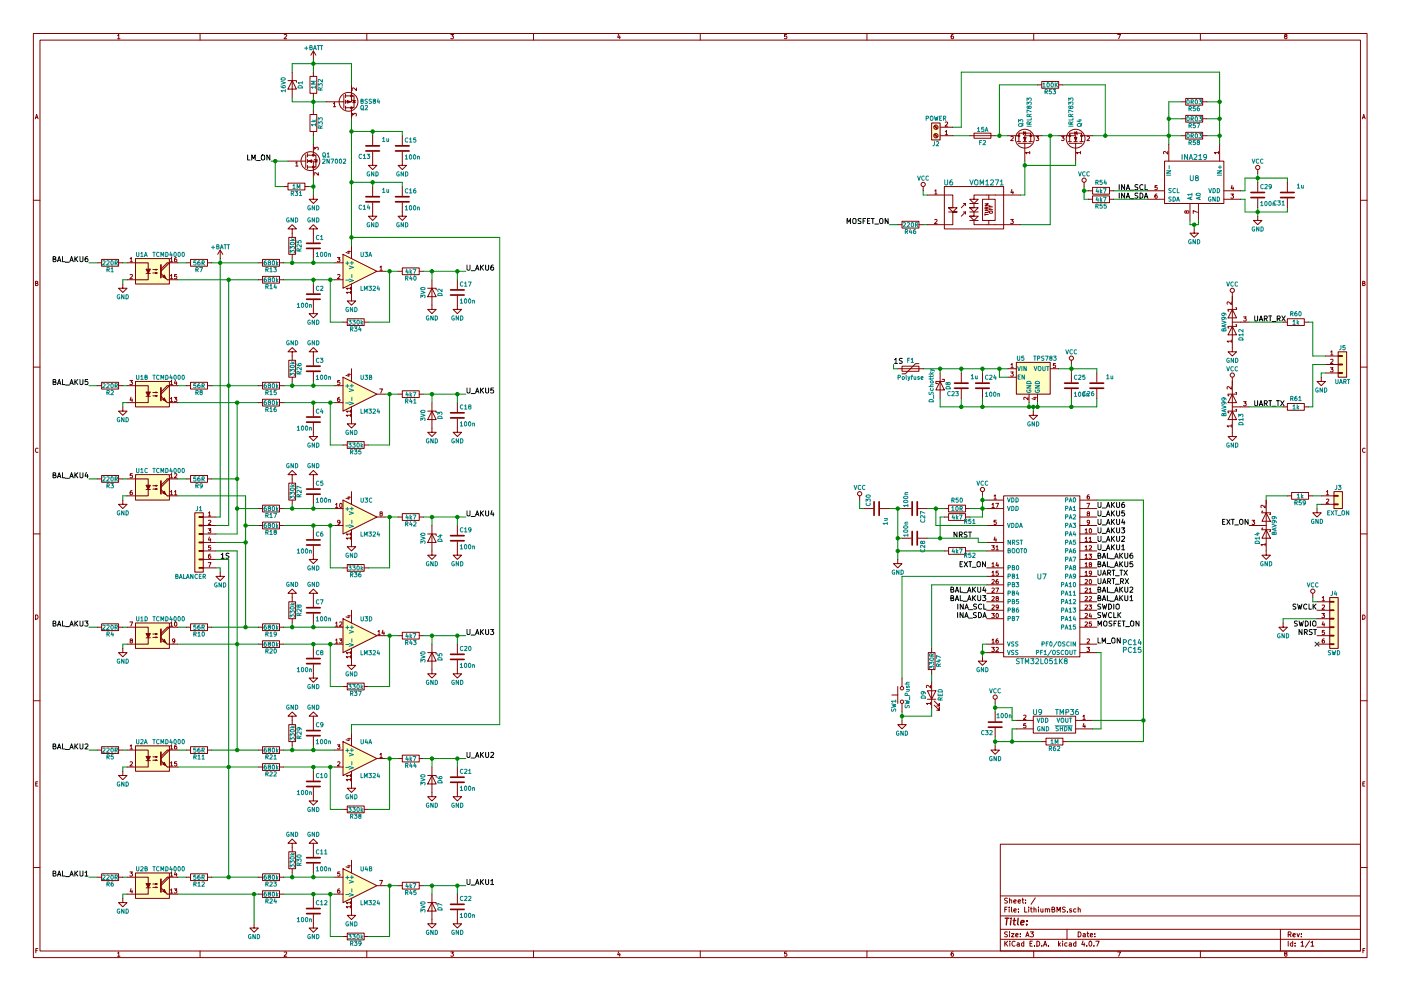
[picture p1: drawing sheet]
<svg xmlns="http://www.w3.org/2000/svg" width="420mm" height="297mm" viewBox="0 0 420 297" stroke-linecap="round" stroke-linejoin="round" font-family="sans-serif">
<g fill="none" stroke="#840000" stroke-width=".3">
<path d="M10 10h400v277h-400zM12 12h396v273.1h-396zM35.3 10.7l.3-.4v1.3M35.3 11.6h.7M60 10v2M85.2 10.4l.5-.1 .3 .4-.8 .9h.8M94 15.3v2.5M94 15.3l-.8 1.2M94 15.3l.7 1.2M110 10v2M135.2 10.3h.8l-.4 .5 .4 .3-.1 .4h-.7M160 10v2"/>
<path d="M185.5 10.2l-.3 1h.8M185.9 10.8v.8M210 10v2M235.9 10.3h-.6v.6h.6l.1 .5-.3 .2-.4-.1M260 10v2M285.9 10.3l-.6 .3-.1 .8 .3 .2 .4-.1v-.6l-.4-.1-.3 .3M310 10v2M335.2 10.3h.8l-.5 1.3M360 10v2M385.5 10.9l-.3-.3 .3-.3 .4 .1v.4a.5 .5 0 0 0-.5 .2 .5 .5 0 0 0 0 .5l.3 .1 .3-.2-.3-.5M10.6 35.6l.4-1.3 .4 1.3M10.7 35.2h.6"/>
<path d="M86.4 24.2h2.5v.5M87.6 24.2l1.3 2.5h-2.5zM87.6 21.6v7.6M93 22.9h2v5.1h-2zM93 34.3h2v5.1h-2zM94 21.6v1.3M94 28v1.2M94 33.1v1.2M94 39.4v1.3M97.8 30.5h5.3M100 31.1l.3-.4v1.3M100 32h.7"/>
<path d="M103.1 28.6v3.8M103.6 28.7h2.6v3.6h-.8M103.6 28.2v1M103.6 30v1M103.6 31.8v1M103.6 32.3h1.8M105.4 25.4v5.1h-1.8M105.4 32.3v3.3M105.6 34.8v-.8l.5 .4 .1-.4h.6v.8M105.7 30l1 .3M106.2 30.1l.4 .7h-.8zM106.9 26.4v.7l-.9-.7-.4 .2 .1 .5"/>
<path d="M279.4 36.9h2.5v5h-2.5zM280.2 37.8l.8 .8M280.3 37.6l.9 .9M281.9 38.1h3.8M283.5 39.5l.3-.4v1.3M283.5 36.7l.5-.1 .2 .3-.8 .9h.8M292.1 39.9h5.1v1.5h-5.1zM307 39.9l.6-.4v.8zM307.1 39.4l-.3 1M311.1 25.4h1.3M312.4 24.4h5.1v2.1h-5.1zM317.5 25.4h1.3"/>
<path d="M322.3 39.5l.7 .4-.7 .4zM322.8 39.4l.3 1M354.3 30.5h1.3M354.3 35.6h1.3M355.6 34.6h5.1v2h-5.1zM355.6 29.5h5.1v2h-5.1zM355.6 39.7h5.1v2h-5.1zM360.7 30.5h1.2M360.7 35.6h1.2M408.6 35.6l.4-1.3 .4 1.3M408.7 35.2h.6M85.1 55.9h1.3"/>
<path d="M86.4 54.9h5v2h-5zM86.4 48.3h5.3M88.7 48.9l.3-.4v1.3M88.7 49.8h.7M91.4 55.9h1.3M91.7 46.4v3.8M92.2 48.3h1.8v5.1M92.2 46v1M92.2 47.8v1M92.2 49.6v1M92.2 46.5h1.8M94 58.5v1.2h1.2l-1.2 1.3-1.3-1.3h1.3"/>
<path d="M94 46.5h.7v3.6h-2.5M94 43.2v3.3M94.2 44.9v-.8l.5 .5 .1-.4h.5v.7M94.2 47.8l1 .2M94.7 47.9l.4 .7h-.7zM95.5 51.8v.7l-1-.7-.3 .2 .1 .5M111.8 45.5v4.1h1.2l-1.2 1.2-1.3-1.2h1.3M111.8 40.7v2.8M111.8 55.9v2.8M120.6 45.5v4.1h1.3l-1.3 1.2-1.2-1.2h1.2M120.6 40.7v2.8M120.6 55.9v2.8"/>
<path d="M276.9 55.9v1.3M278.1 58.5h7.6v3.8h-1.2h2.5l-1.3 1.2-1.2-1.2M280.2 40.3l.8 .9M280.3 57.2l.4-.3v1.3M280.3 58.2h.7M280.3 40.2l.9 .8M281.9 40.7h3.8M283.2 55.9h17.8v12.7h-17.8zM283.5 40.4h.7M290.8 40.7h7.6M294.6 59.7h3.8v6.4h-3.8zM296.5 58.5v1.2"/>
<path d="M302.3 40.7h3.3M303.2 41l.5-.1 .2 .3-.8 .9h.8M303.5 56.8l-.3 .9h.7M303.8 57.3v.9M305.1 42.5h1M305.4 43h3.8M305.6 40.7v-.8h3.5v2.6M305.6 40.7v1.8M306.1 58.5h-14v1.2h-1.3l1.3 1.3 1.3-1.3h-1.3M306.8 42.5h1M307.3 43v5.3M308.6 42.5h1"/>
<path d="M308.8 45.8h-1.3l.4 .3M308.8 45.4v.7M310.7 40.9h.8l-.4 .5 .4 .1v.5h-.8M312.4 40.7h-5.1v1.8M317.5 40.7h5.1v1.8M318.3 40.9h.8l-.4 .5 .4 .1v.5h-.8M320.3 42.5h1M320.7 43h3.8M322.1 42.5h1M322.6 43v5.3M323.8 42.5h1.1M324.1 45.8h-1.3l.3 .3"/>
<path d="M324.1 45.4v.7M324.4 40.7v-.8h-3.6v2.6M324.4 40.7v1.8M324.4 40.7h3.3M325.1 54.6v1.3M326 41l.5-.1 .2 .3-.7 .9h.7M326.4 59.7h1.3M326.4 57.2h1.3M327.7 56.2h5v2h-5zM327.7 58.7h5v2h-5zM332.7 59.7h1.3M332.7 57.2h1.3"/>
<path d="M344.2 59.7h5M344.2 57.2h5M346.9 58.2l-.5 .3v.7l.2 .2 .4-.1-.1-.6-.3-.1-.2 .3M347 55.6h-.6v.6h.6v.6h-.6M349.2 48.3h17.8v12.7h-17.8zM350.2 45.4v.8l-.9-.8-.4 .2 .1 .5M350.5 43.2v5.1M354.3 40.7h1.3M360.7 40.7h1.2M365.5 45.8h-1.3l.3 .3M365.5 45.4v.7M365.8 43.2v5.1"/>
<path d="M367 59.7h5.1M367 57.2h5.1M369.1 58.2h.8l-.4 .4 .4 .1v.6h-.8M369.5 55.5l-.3 1h.8M369.8 56v.9M377.2 50.8v1.3M377.2 54.6v2.8M377.2 59.5v2.8M386.1 54.6v2.8M386.1 59.5v2.8M10 60h2M29.2 78.8h1.3"/>
<path d="M30.5 77.8h5.1v2h-5.1zM35.6 78.8h1.2M38.1 78.8h6.3v1.9M39 77.6l.4-.4v1.3M39 78.5h.7M40.6 77.5h10.2v7.6h-10.2zM50.8 78.8l-2.5 2.5M51.1 77.6l.4-.4v1.3M51.1 78.5h.7M52.9 77.2l-.5 .3-.1 .7 .3 .3 .4-.2-.1-.6h-.3l-.3 .2M53.3 78.8h-3.1l-1.9 1.9M55.9 78.8h1.2"/>
<path d="M57.1 77.8h5.1v2h-5.1zM62.2 78.8h1.3M66 75l-.7 1.2M66 75v2.5M66 75l.8 1.2M77.5 78.8h1.2M78.7 77.8h5.1v2h-5.1zM83.8 78.8h1.3M86.6 71.2h2v5h-2zM87.6 68.6h1.3l-1.3-1.3-1.2 1.3h1.2v2.6M87.6 76.2v1.3M94 68.6h1.2l-1.2-1.3-1.3 1.3h1.3v4.1"/>
<path d="M94 74.7v2.8M100.3 78.8h2.6M101.2 77.2h.8l-.5 .5 .4 .1v.5h-.7M102.9 76.2l10.1 5.1-10.1 5.1zM104.2 75.4h.9M104.7 75.2v.8l-.9-.3M105.4 73.7v3.8M111.8 60.7v4.1h1.2l-1.2 1.3-1.3-1.3h1.3M120.6 60.7v4.1h1.3l-1.3 1.3-1.2-1.3h1.2M269.2 67.3h1.3M270.5 66.3h5.1v2.1h-5.1zM275.6 67.3h1.3"/>
<path d="M280.3 65.9l.5-.1 .2 .3-.8 .9h.8M284.5 63.5h2.5h-1.3v3.8h-7.6M288.9 63.5h.7M288.9 61h.7M289.6 63.5l-1.3 1.3M289.6 61l-1.3 1.3M289.6 61v.6M289.6 63.5v.7M290.8 63.5h2.6M290.8 61h2.6M290.8 66.1h2.6M292.1 66.1v1.2h14"/>
<path d="M292.1 63.5v1.3h-1.3h2.6l-1.3 1.3-1.3-1.3M292.1 61v1.3h-1.3h2.6l-1.3 1.2-1.3-1.2M295.4 63.1h.8l.2 .2-.2 .4h-.8M295.4 61.1h1l-1 .6h1M295.4 64v.6M295.4 64.3h1M295.9 62.6v-.4l-.4-.1-.1 .5h1M296.4 62.1l-.5 .3M296.5 66.1v1.2M296.7 62.4v.5h1M296.7 61.5v.5h1M296.7 63.4l.8-.1 .2 .4-.4 .2h-.5z"/>
<path d="M297.2 61.7v.3M297.2 62.5v.4M303.1 65.8h.8l-.4 .5 .3 .1v.5h-.7M355.8 63.4l.6-.2v.6a.52 .52 0 0 1-.5 0 .52 .52 0 0 1-.2-.6h-.3l-.1 .5 .2 .2 .3-.2M356.9 61v5.1M358.1 68.6v1.3h1.3l-1.3 1.3-1.2-1.3h1.2M359.1 63.7l-1.3-.6v.9M359.4 61v5.1M377.2 64.8v1.3h1.3l-1.3 1.2-1.3-1.2h1.3M408 60h2M10.7 84.9l.5-.1 .1-.4-.6-.1v1.3h.5l.2-.4-.3-.3M36.8 85.1v1.3h1.3l-1.3 1.3-1.2-1.3h1.2"/>
<path d="M39 82.4l.5-.1 .2 .3-.8 1h.8M43.8 82h1.3M44.4 82v1.9h-6.3M45.8 81.8h1.3M45.8 80.8h1.3M50.2 83.9h3.1M51.1 82.6l.4-.3v1.3M51.1 83.6h.7M53 82.3h-.6l-.1 .6h.7v.5h-.7M77.5 83.9h1.2M78.7 82.8h5.1v2.1h-5.1zM83.8 83.9h1.3"/>
<path d="M94 90v4h1.2l-1.2 1.3-1.3-1.3h1.3M94 85.1v2.8M100.3 83.9h2.6M101.2 82.4l.5-.1 .3 .3-.8 1h.8M102.9 96.6h1.2M104.1 95.5h5.1v2.1h-5.1zM105.1 87.6h-1.3l.4 .4M105.1 86.4h-1.3l.4 .4M105.1 86.1v.7M105.1 87.3v.7M105.4 85.1v5.1h1.3l-1.3 1.3-1.3-1.3h1.3M109.2 96.6h1.3"/>
<path d="M113 81.3h2.6M113.9 80.1l.4-.4v1.3M113.9 81h.8M119.4 81.3h1.2M120.6 80.3h5.1v2h-5.1zM125.7 81.3h1.3M128.3 86.4h2.5v.5M129.5 86.4l1.3 2.5h-2.5zM129.5 83.9v8.8h1.3l-1.3 1.3-1.2-1.3h1.2M137.2 88.7v4h1.2l-1.2 1.3-1.3-1.3h1.3M137.2 83.9v2.8M369.3 90.5v.8l-.9-.8-.4 .2 .1 .5"/>
<path d="M369.6 97.8l1.2 2.6h-2.5zM369.6 92.7l1.2 2.6h-2.5zM369.6 87.7v17.7h1.2l-1.2 1.3-1.3-1.3h1.3M369.6 96.6h5M370.6 97.3h.2v.5h-2.5v.5h.3M370.6 92.2h.2v.5h-2.5v.6h.3M372.9 95h.8l-.4 .5 .4 .1v.5h-.8M384.8 96.6h1.3M386.1 95.5h5.1v2.1h-5.1zM391.2 96.6h1.2M408.7 84.9l.5-.1 .1-.4-.6-.1v1.3h.5l.2-.4-.3-.3M10 110h2"/>
<path d="M29.2 115.6h1.3M30.5 114.6h5.1v2h-5.1zM35.6 115.6h1.2M38.1 115.6h6.3v1.9M38.9 114h.8l-.4 .5 .4 .1v.6h-.8M39.3 119l-.3 1h.8M39.6 119.5v.9M40.6 114.3h10.2v7.7h-10.2zM43.8 118.8h1.3M44.4 118.8v1.9h-6.3M45.8 118.7h1.3M45.8 117.6h1.3"/>
<path d="M50.8 115.6l-2.5 2.5M51.1 119.5l.4-.4v1.3M51.1 114.4l.4-.4v1.3M51.1 115.3h.7M52.2 119.1h.8l-.4 .5 .4 .1v.6h-.8M52.6 114l-.3 .9h.8M52.9 114.4v.9M53.3 115.6h-3.1l-1.9 1.9M55.9 115.6h1.2M57.1 114.6h5.1v2h-5.1zM62.2 115.6h1.3M77.5 115.6h1.2"/>
<path d="M78.7 114.6h5.1v2h-5.1zM78.7 119.7h5.1v2h-5.1zM83.8 115.6h1.3M86.6 108h2v5.1h-2zM87.6 105.4h1.3l-1.3-1.2-1.2 1.2h1.2v2.6M87.6 113.1v1.2M94 105.4h1.2l-1.2-1.2-1.3 1.2h1.3v4.1M94 111.5v2.8M100.3 115.6h2.6M101.8 119.1l-.5 .3-.1 .7 .3 .3 .4-.1-.1-.7h-.3l-.3 .2M101.9 114h-.6l-.1 .6h.7v.6h-.7M102.9 113.1l10.1 5-10.1 5.1z"/>
<path d="M104.2 112.2h.9M104.7 112v.8l-.9-.3M105.4 110.5v3.8M113 118.1h2.6M113.9 116.6h.8l-.5 1.2M119.4 118.1h1.2M120.6 117.1h5.1v2.1h-5.1zM125.7 118.1h1.3M269.2 110.5h7.7M270.5 109.8h5.1v1.5h-5.1zM275.6 109h-1l-3.1 3.1h-1M281.9 114.3l1.3 2.6h-2.5z"/>
<path d="M281.9 111.8v7.6M282.6 113.7h.6v.6h-2.5v.7h.6M288.3 111.8v2.8M288.3 116.6v2.8M294.6 111.8v2.8M294.6 116.6v2.8M302.3 110.5h2.5M302.3 113.1h2.5M303.1 111.5h.8l-.4 .5 .3 .1v.5h-.7M303.2 109.3l.3-.3v1.2M303.2 110.2h.7M304.8 108.6h10.2v9.5h-10.2z"/>
<path d="M308.3 119.1v.7l-.9-.7-.4 .2 .1 .5M308.6 118.1v2.6M310 119.2h.8M310.4 119v.8l-.9-.3M311.1 118.1v2.6M315 110.5h2.5M316.5 109h-.6v.5h.6v.6h-.6M321.3 108v1.3M321.3 111.8v2.8M321.3 116.6v2.8M328.9 111.8v2.8M328.9 116.6v2.8"/>
<path d="M369.3 102.3h-1.3l.4 .3M369.3 115.9v.8l-.9-.8-.4 .2 .1 .5M369.3 101.9v.7M369.6 118.1l1.2 2.6h-2.5zM369.6 113.1v17.7h1.2l-1.2 1.3-1.3-1.3h1.3M370.6 117.6h.2v.5h-2.5v.6h.3M396.2 113.1v1.2h1.3l-1.3 1.3-1.2-1.3h1.2M397.5 106.7h3.8M397.5 109.3h3.8M397.5 111.8h3.8M399 110.2h.8l-.5 .5 .4 .1v.6h-.7M399.1 105.5l.3-.4v1.3"/>
<path d="M399.1 107.8l.4-.1 .3 .3-.8 1h.8M399.1 106.4h.7M401.3 105.4h2.6v7.7h-2.6zM401.3 111.7h1.3v.2h-1.3zM401.3 109.1h1.3v.3h-1.3zM401.3 106.6h1.3v.2h-1.3zM408 110h2M11.4 134.4a.58 .58 0 0 0-.8 .6 .58 .58 0 0 0 .8 .5M36.8 122v1.2h1.3l-1.3 1.3-1.2-1.3h1.2M50.2 120.7h3.1M51.1 120.4h.7M77.5 120.7h1.2"/>
<path d="M83.8 120.7h1.3M94 126.8v4h1.2l-1.2 1.3-1.3-1.3h1.3M94 122v2.8M100.3 120.7h2.6M102.9 133.4h1.2M104.1 132.4h5.1v2h-5.1zM105.1 124.5h-1.3l.4 .3M105.1 123.3h-1.3l.4 .3M105.1 122.9v.7M105.1 124.1v.7M105.4 122v5h1.3l-1.3 1.3-1.3-1.3h1.3M109.2 133.4h1.3"/>
<path d="M128.3 123.2h2.5v.5M129.5 123.2l1.3 2.6h-2.5zM129.5 120.7v8.9h1.3l-1.3 1.2-1.2-1.2h1.2M137.2 125.5v4.1h1.2l-1.2 1.2-1.3-1.2h1.3M137.2 120.7v2.8M309.9 123.2v1.3h1.2l-1.2 1.3-1.3-1.3h1.3M369.3 127.7h-1.3l.4 .3M369.3 127.3v.7M369.6 123.2l1.2 2.6h-2.5zM369.6 122h5M370.6 122.7h.2v.5h-2.5v.5h.3M372.9 120.4h.8l-.4 .5 .4 .1v.5h-.8"/>
<path d="M384.8 122h1.3M386.1 120.9h5.1v2.1h-5.1zM391.2 122h1.2M409.4 134.4a.58 .58 0 0 0-.8 .6 .58 .58 0 0 0 .8 .5M29.2 143.5h1.3M30.5 142.5h5.1v2.1h-5.1zM35.6 143.5h1.2M36.8 149.9v1.3h1.3l-1.3 1.2-1.2-1.2h1.2M38.1 143.5h6.3v2M39.6 147.1l-.5 .3-.1 .7 .2 .2 .5-.1-.1-.6-.4-.1-.2 .3M39.7 142h-.6l-.1 .6h.7v.5h-.7M40.6 142.3h10.2v7.6h-10.2z"/>
<path d="M43.8 146.7h1.3M44.4 146.7v1.9h-6.3M45.8 146.6h1.3M45.8 145.6h1.3M50.2 148.6h3.1M50.8 143.5l-2.5 2.6M51.1 147.4l.4-.3v1.2M51.1 142.3l.4-.3v1.2M51.1 148.3h.7M51.1 143.2h.7M52.3 147.4l.4-.3v1.2M52.3 142.1l.5-.1 .2 .3-.8 .9h.8"/>
<path d="M52.3 148.3h.7M53.3 143.5h-3.1l-1.9 2M55.9 143.5h1.2M57.1 142.5h5.1v2.1h-5.1zM58.4 153.7h2.6v17.8h-2.6zM59.7 159.9h1.3v.3h-1.3zM59.7 157.4h1.3v.2h-1.3zM59.7 154.8h1.3v.3h-1.3zM61 155h3.8M61 157.5h3.8M62.2 143.5h1.3M62.4 158.5h.8l-.4 .5 .4 .1v.5h-.8"/>
<path d="M62.5 153.8l.4-.4v1.3M62.5 156l.5-.1 .2 .4-.8 .9h.8M62.5 154.7h.7M77.5 157.5h1.2M77.5 152.4h1.2M78.7 151.4h5.1v2.1h-5.1zM78.7 156.5h5.1v2h-5.1zM83.8 157.5h1.3M83.8 152.4h1.3M86.6 144.8h2v5.1h-2zM87.6 142.3h1.3l-1.3-1.3-1.2 1.3h1.2v2.5M87.6 149.9v1.3"/>
<path d="M94 142.3h1.2l-1.2-1.3-1.3 1.3h1.3v4M94 148.4v2.8M94 158.8v2.8M100.3 157.5h2.6M100.3 152.4h2.6M100.6 151.2l.4-.3v1.2M100.6 152.1h.7M102 156.5l-.3 .2h-.4v-.7l.4-.1 .3 .3-.1 .7-.6 .3M102 151l.1-.1a.61 .61 0 0 1 .5 .6 .61 .61 0 0 1-.6 .6zM102.9 149.9l10.1 5.1-10.1 5.1zM104.2 149h.9M104.7 148.9v.7l-.9-.3"/>
<path d="M105.1 159.7v.7M105.4 158.8v5.1h1.3l-1.3 1.2-1.3-1.2h1.3M105.4 147.4v3.8M113 155h2.6M114.2 153.9l-.3-.2 .3-.3 .4 .1v.3a.52 .52 0 0 0-.5 .2 .52 .52 0 0 0-.1 .5h.6l-.2-.6M119.4 155h1.2M120.6 154h5.1v2h-5.1zM125.7 155h1.3M129.5 157.5v8.9h1.3l-1.3 1.3-1.2-1.3h1.2M137.2 157.5v2.8M257.8 148.6v1.3M259.1 152.4h2.8"/>
<path d="M263.9 152.4h2.8M270.5 152.4h2.8M275.3 152.4h2.8M283.2 155h1.3M283.2 152.4h1.3M284.5 151.4h5.1v2.1h-5.1zM284.5 154h5.1v2h-5.1zM289.6 155h1.2M289.6 152.4h1.2M294.6 147.4v1.2M295.9 157.5h5.1M295.9 152.4h5.1"/>
<path d="M295.9 149.9h5.1M297.5 151.2l.3-.3v1.2M297.5 152.1h.7M298.1 148.7l.3-.4v1.3M298.1 149.6h.7M298.6 150.9h.9l-.6 1.2M298.8 155.9h-.7v.6h.7v.6h-.7M301 148.6h22.8v48.3h-22.8zM323.8 155h5.1M323.8 157.5h5.1M323.8 152.4h5.1M323.8 149.9h5.1"/>
<path d="M325.4 158.8l.4-.3v1.3M325.4 159.8h.7M326 150.9h.8l-.5 1.2M326.3 153.9l-.3-.2 .3-.3 .4 .1v.3a.52 .52 0 0 0-.6 .2 .52 .52 0 0 0 0 .5h.6l-.2-.6M326.6 148.3l-.5 .3-.1 .7 .3 .3 .4-.1-.1-.6-.3-.1-.3 .2M326.7 156.5l-.2 .2h-.4v-.7l.4-.1 .2 .3v.7l-.6 .3M326.7 158.6l.2-.1a.61 .61 0 0 1 .5 .6 .61 .61 0 0 1-.6 .6zM374.6 157.5h5.1M375.5 155.9h.8l-.5 .5 .4 .1v.6h-.7M378.7 158.3h-.2v.5h2.5v.5h-.3M378.7 153.2h-.2v.5h2.5v.5h-.3M379.4 151.4v.8l-.9-.8-.3 .3 .1 .5"/>
<path d="M379.7 158.8l1.3 2.5h-2.5zM379.7 153.7l1.3 2.5h-2.5zM379.7 149.9v16.5h1.3l-1.3 1.3-1.2-1.3h1.2M386.1 148.6h1.2M387.3 147.6h5.1v2h-5.1zM392.4 148.6h1.3M395 152.4v1.3h1.2l-1.2 1.3-1.3-1.3h1.3M396.2 148.6h3.8M396.2 151.2h3.8M397.8 147.4l.3-.3v1.2M397.8 149.7l.5-.1 .2 .3-.8 1h.8M397.8 148.3h.7"/>
<path d="M400 147.4h2.6v5h-2.6zM400 151h1.3v.3h-1.3zM400 148.5h1.3v.3h-1.3zM10 160h2M59.7 170.1h1.3v.2h-1.3zM59.7 167.5h1.3v.3h-1.3zM59.7 165h1.3v.3h-1.3zM59.7 162.5h1.3v.2h-1.3zM61 160.1h3.8M61 162.6h3.8M61 165.1h3.8M61 167.7h3.8"/>
<path d="M61 170.2h3.8M62.4 168.6h.9l-.6 1.3M62.8 160.9l-.3 1h.8M63.1 166.1l-.5 .3-.1 .7 .2 .3 .5-.2-.1-.6h-.4l-.2 .2M63.1 161.4v.9M63.2 163.6h-.6l-.1 .5h.7v.6h-.7M66 171.5v1.3h1.3l-1.3 1.2-1.2-1.2h1.2M87.6 177.8h1.3l-1.3-1.2-1.2 1.2h1.2v2.6M94 163.6v4.1h1.2l-1.2 1.2-1.3-1.2h1.3M94 177.8h1.2l-1.2-1.2-1.3 1.2h1.3v4.1M102.9 170.2h1.2M104.1 169.2h5.1v2h-5.1z"/>
<path d="M105.1 161.3h-1.3l.4 .4M105.1 160.1h-1.3l.4 .3M105.1 160.9v.8M109.2 170.2h1.3M128.3 160.1h2.5v.5M129.5 160.1l1.3 2.5h-2.5zM137.2 162.3v4.1h1.2l-1.2 1.3-1.3-1.3h1.3M269.2 167.7v1.2h1.3l-1.3 1.3-1.2-1.3h1.2M270.5 161.3h2.8M275.3 161.3h2.8M283.2 165.1h1.3M284.5 164.1h5.1v2.1h-5.1z"/>
<path d="M289.6 165.1h1.2M295.9 162.6h5.1M295.9 165.1h5.1M295.9 170.2h5.1M295.9 175.3h5.1M295.9 177.8h5.1M295.9 172.8h5.1M297.4 163.6h.8l-.4 .4 .3 .1v.6h-.7M297.5 169l.3-.4v1.3M297.5 171.5l.3-.3v1.3M297.5 173.8l.5-.1 .2 .4-.8 .9h.8M297.5 176.4l.5-.1 .2 .3-.8 .9h.8"/>
<path d="M297.5 178.9l.5-.1 .2 .4-.8 .9h.8M297.5 169.9h.7M297.5 172.5h.7M298.4 160.9l-.3 1h.8M298.6 176.3h.9l-.6 1.2M298.7 161.4v.9M298.7 163.9l.4-.3v1.2M298.7 164.8h.7M298.9 179.3l-.2-.2 .2-.3 .5 .1v.3a.52 .52 0 0 0-.6 .2 .52 .52 0 0 0 0 .5h.6l-.2-.6M299 168.6l-.3 .9h.8M299.3 173.7l-.5 .3-.1 .7 .2 .3 .5-.1-.1-.6-.4-.1-.2 .2M299.3 169v.9"/>
<path d="M299.4 171.2h-.6l-.1 .6h.7v.5h-.7M323.8 160.1h5.1M323.8 162.6h5.1M323.8 165.1h5.1M323.8 167.7h5.1M323.8 170.2h5.1M323.8 175.3h5.1M323.8 177.8h5.1M323.8 172.8h5.1M325.4 173.8l.5-.1 .2 .4-.8 .9h.8M325.4 161.4l.4-.4v1.3M325.4 176.4l.5-.1 .2 .3-.8 .9h.8"/>
<path d="M325.4 163.9l.4-.3v1.2M325.4 178.9l.5-.1 .2 .4-.8 .9h.8M325.4 166.5l.4-.4v1.3M325.4 169l.4-.4v1.3M325.4 171.5l.4-.3v1.3M325.4 162.3h.7M325.4 164.8h.7M325.4 167.4h.7M325.4 169.9h.7M325.4 172.5h.7M326.6 166.1h.8l-.5 .5 .4 .1v.5h-.7M326.6 161.4l.4-.4v1.3"/>
<path d="M326.6 176.6l.4-.3v1.2M326.6 163.7l.5-.1 .3 .3-.8 .9h.8M326.6 178.9l.5-.1 .3 .4-.8 .9h.8M326.6 162.3h.8M326.6 177.5h.8M326.7 173.8l.2-.1a.61 .61 0 0 1 .5 .7 .61 .61 0 0 1-.6 .5zM326.9 169.2l-.3-.3 .3-.3 .4 .1v.3a.52 .52 0 0 0-.5 .2 .52 .52 0 0 0-.1 .6h.6l-.2-.6M327.4 171.7l-.3 .3-.4-.1v-.6l.4-.1 .3 .2-.1 .7-.6 .4M379.4 163.2h-1.2l.3 .4M379.4 162.9v.7M393.7 177.8v1.3M396.5 179.2l.4-.4v1.3"/>
<path d="M398.8 179.1h2.5v15.2h-2.5zM408 160h2M10.7 184.3a.65 .65 0 0 1 .7 .7 .65 .65 0 0 1-.7 .6zM29.2 188h1.3M30.5 187h5.1v2h-5.1zM35.6 188h1.2M36.8 194.3v1.3h1.3l-1.3 1.3-1.2-1.3h1.2M38.1 188h6.3v1.9M38.9 186.4h.9l-.6 1.3M39.2 192l-.2-.2 .2-.3 .5 .1v.3a.52 .52 0 0 0-.6 .2 .52 .52 0 0 0 0 .5h.6l-.2-.6M40.6 186.7h10.2v7.6h-10.2zM43.8 191.2h1.3"/>
<path d="M44.4 191.2v1.9h-6.3M45.8 191h1.3M45.8 190h1.3M50.2 193.1h3.1M50.8 188l-2.5 2.5M51.1 186.8l.4-.4v1.3M51.1 187.7h.7M52.4 192l-.2 .3-.4-.1v-.6l.4-.1 .2 .2v.8l-.6 .3M52.4 186.5l.2-.1a.61 .61 0 0 1 .5 .7 .61 .61 0 0 1-.6 .5zM53.3 188h-3.1l-1.9 1.9M55.9 188h1.2M57.1 187h5.1v2h-5.1z"/>
<path d="M62.2 188h1.3M77.5 188h1.2M77.5 193.1h1.2M78.7 187h5.1v2h-5.1zM78.7 192.1h5.1v2h-5.1zM83.8 188h1.3M83.8 193.1h1.3M86.6 180.4h2v5.1h-2zM87.6 185.5v1.2M94 199.2v4h1.2l-1.2 1.3-1.3-1.3h1.3M94 183.9v2.8M94 194.3v2.8"/>
<path d="M100.3 188h2.6M100.3 193.1h2.6M100.6 186.8l.4-.4v1.3M100.6 191.9l.4-.4v1.3M100.6 187.7h.7M100.6 192.8h.7M101.8 191.5h.8l-.5 .5 .4 .1v.5h-.7M101.9 186.5l.4-.1 .3 .4-.8 .9h.8M102.9 185.5l10.1 5-10.1 5.1zM104.2 184.6h.9M104.7 184.4v.8l-.9-.3M105.1 196.9h-1.3l.4 .3"/>
<path d="M105.1 195.6h-1.3l.4 .4M105.1 195.3v.7M105.1 196.5v.7M105.4 194.3v5.1h1.3l-1.3 1.3-1.3-1.3h1.3M105.4 182.9v3.8M113 190.5h2.6M113.3 189.3l.4-.3v1.2M113.3 190.2h.7M114.8 188.9l-.2 .9h.7M115.1 189.4v.8M119.4 190.5h1.2M120.6 189.5h5.1v2.1h-5.1z"/>
<path d="M125.7 190.5h1.3M128.3 195.6h2.5v.5M129.5 195.6l1.3 2.6h-2.5zM129.5 193.1v8.9h1.3l-1.3 1.2-1.2-1.2h1.2M137.2 197.9v4.1h1.2l-1.2 1.2-1.3-1.2h1.3M137.2 193.1v2.8M278.4 195.6h2v5.1h-2zM279.4 194.3v1.3M294.6 196.9v1.3h1.3l-1.3 1.2-1.2-1.2h1.2M295.9 193.1h5.1M295.9 195.6h5.1M295.9 185.5h5.1"/>
<path d="M295.9 180.4h5.1M295.9 182.9h5.1M297.4 183.9h.8l-.4 .5 .3 .1v.5h-.7M297.4 194h.8l-.4 .5 .3 .1v.6h-.7M297.5 191.9l.3-.4v1.3M297.5 181.4l.5-.1 .2 .4-.8 .9h.8M297.5 192.8h.7M298.7 194.1l.5-.1 .2 .4-.8 .9h.8M298.8 184l.2-.1a.61 .61 0 0 1 .4 .6 .61 .61 0 0 1-.5 .6zM299.3 191.5l-.5 .3-.1 .7 .2 .3 .5-.2-.1-.6h-.4l-.2 .2M299.4 181.9l-.2 .2h-.4v-.7l.4-.1 .2 .3v.7l-.6 .3M323.8 188h5.1"/>
<path d="M323.8 193.1h5.1M323.8 195.6h5.1M323.8 185.5h5.1M323.8 180.4h5.1M323.8 182.9h5.1M325.4 181.4l.5-.1 .2 .4-.8 .9h.8M325.4 184l.5-.1 .2 .3-.8 1h.8M325.4 186.5l.5-.1 .2 .4-.8 .9h.8M326 194h.7l-.4 .5 .4 .1v.6h-.7M326 191.6l.5-.1 .2 .4-.7 .9h.7M326.6 181.3h.8l-.5 .5 .4 .1v.6h-.7M326.9 183.8l-.3 .9h.8"/>
<path d="M327.2 184.3v.9M327.3 186.4h-.6l-.1 .6h.7v.6h-.7M384.8 186.7v1.3h1.3l-1.3 1.3-1.3-1.3h1.3M395 188h3.8M395 193.1h3.8M395 190.5h3.8M395 185.5h3.8M395 180.4h3.8M395 182.9h3.8M396.4 183.9h.8l-.4 .5 .4 .1v.5h-.8M396.5 181.4l.5-.1 .2 .4-.8 .9h.8M396.5 180.1h.7"/>
<path d="M396.8 186.3l-.3 1h.8M397.1 191.5l-.5 .3-.1 .7 .2 .3 .5-.2-.1-.6h-.4l-.2 .2M397.1 186.8v.9M397.2 189h-.6l-.1 .5h.7v.6h-.7M398.8 192.9h1.2v.3h-1.2zM398.8 190.4h1.2v.3h-1.2zM398.8 187.9h1.2v.2h-1.2zM398.8 185.3h1.2v.3h-1.2zM398.8 182.8h1.2v.2h-1.2zM398.8 180.2h1.2v.3h-1.2zM408.7 184.3a.65 .65 0 0 1 .7 .7 .65 .65 0 0 1-.7 .6zM10 210h2"/>
<path d="M86.6 217.2h2v5.1h-2zM87.6 214.7h1.3l-1.3-1.3-1.2 1.3h1.2v2.5M94 214.7h1.2l-1.2-1.3-1.3 1.3h1.3v4M102.9 205.8h1.2M104.1 204.8h5.1v2h-5.1zM105.4 219.7v3.9M109.2 205.8h1.3M267.5 208.3h1.7M269.2 205.8v5.1M270.5 215.9v1.3h1.3l-1.3 1.3-1.3-1.3h1.3M270.5 203.2v2.6M270.5 210.9v2.5"/>
<path d="M278.1 207h2.6l-1.3 2.6zM278.1 209.6h2.6M279.1 210.9h-1.3l.4 .3M279.1 205.4v.8l-.9-.8-.4 .2 .1 .5M279.1 210.5v.7M279.4 200.7v1.3M279.4 204.5v7.6M280.2 211.4l1.5 1.5v-.8v.8h-.8M280.2 210.1l1.5 1.5v-.7v.7h-.8M298.4 209.6v1.3M298.4 213.4v2.8M298.4 218.2v2.8"/>
<path d="M304.8 215.9h5.1M304.8 218.5h5.1M307 214.5l.5-.1 .2 .3-.8 .9h.8M307.6 216.9h-.6v.6h.6v.5h-.6M309.9 214.7h12.7v5h-12.7zM322.6 215.9h5.1M322.6 218.5h5.1M324.8 214.7l.3-.3v1.2M324.8 215.6h.7M325 216.8l-.2 .9h.7M325.3 217.3v.9M408 210h2"/>
<path d="M10.7 234.9h.5M11.3 234.3h-.6v1.3h.6M29.2 224.8h1.3M30.5 223.8h5.1v2h-5.1zM35.6 224.8h1.2M36.8 231.2v1.2h1.3l-1.3 1.3-1.2-1.3h1.2M38.1 224.8h6.3v1.9M39 223.6l.4-.3v1.2M39 228.4l.5-.1 .2 .4-.8 .9h.8M39 224.5h.7M40.6 223.6h10.2v7.6h-10.2zM43.8 228h1.3"/>
<path d="M44.4 228v1.9h-6.3M45.8 227.9h1.3M45.8 226.9h1.3M50.2 229.9h3.1M50.8 224.8l-2.5 2.6M51.1 228.7l.4-.4v1.3M51.1 223.6l.4-.3v1.2M51.1 224.5h.7M51.1 229.6h.7M52.9 223.3l-.5 .3-.1 .7 .3 .2 .4-.1-.1-.6-.3-.1-.3 .3M53 228.3h-.6l-.1 .6h.7v.6h-.7M53.3 224.8h-3.1l-1.9 1.9"/>
<path d="M55.9 224.8h1.2M57.1 223.8h5.1v2h-5.1zM62.2 224.8h1.3M77.5 224.8h1.2M77.5 229.9h1.2M78.7 223.8h5.1v2h-5.1zM78.7 228.9h5.1v2h-5.1zM83.8 224.8h1.3M83.8 229.9h1.3M87.6 222.3v1.3M94 236v4.1h1.2l-1.2 1.2-1.3-1.2h1.3M94 220.8v2.8"/>
<path d="M94 231.2v2.8M100.3 224.8h2.6M100.3 229.9h2.6M101.2 223.3h.8l-.5 .4 .4 .1v.6h-.7M101.2 228.4l.5-.1 .3 .4-.8 .9h.8M102.9 222.3l10.1 5.1-10.1 5zM104.2 221.4h.9M104.7 221.2v.8l-.9-.3M105.1 233.7h-1.3l.4 .3M105.1 232.5h-1.3l.4 .3M105.1 232.1v.7M105.1 233.3v.7"/>
<path d="M105.4 231.2v5.1h1.3l-1.3 1.2-1.3-1.2h1.3M113 227.4h2.6M113.9 226.1l.4-.3v1.3M113.9 227.1h.8M119.4 227.4h1.2M120.6 226.4h5.1v2h-5.1zM125.7 227.4h1.3M128.3 232.4h2.5v.6M129.5 232.4l1.3 2.6h-2.5zM129.5 229.9v8.9h1.3l-1.3 1.3-1.2-1.3h1.2M137.2 234.7v4.1h1.2l-1.2 1.3-1.3-1.3h1.3M137.2 229.9v2.8"/>
<path d="M298.4 223.6v1.2h1.3l-1.3 1.3-1.2-1.3h1.2M312.4 222.3h1.3M313.7 221.3h5.1v2h-5.1zM318.8 222.3h1.2M408.7 234.9h.4M409.3 234.3h-.6v1.3h.6M86.6 255.3h2v5.1h-2zM87.6 252.8h1.3l-1.3-1.3-1.2 1.3h1.2v2.5M94 252.8h1.2l-1.2-1.3-1.3 1.3h1.3v4M94 258.9v2.8M102.9 242.6h1.2M104.1 241.6h5.1v2h-5.1z"/>
<path d="M104.2 259.5h.9M104.7 259.3v.8l-.9-.3M105.4 257.8v3.9M109.2 242.6h1.3M300 253h108v32.1h-108zM10 260h2M29.2 262.9h1.3M30.5 261.9h5.1v2h-5.1zM35.6 262.9h1.2M36.8 269.3v1.2h1.3l-1.3 1.3-1.2-1.3h1.2M38.1 262.9h6.3v1.9M38.9 261.4h.8l-.4 .4 .4 .1v.6h-.8"/>
<path d="M39.3 266.4l-.3 .9h.8M39.6 266.8v.9M40.6 261.7h10.2v7.6h-10.2zM43.8 266.1h1.3M44.4 266.1v1.9h-6.3M45.8 266h1.3M45.8 265h1.3M50.2 268h3.1M50.8 262.9l-2.5 2.6M51.1 266.8l.4-.4v1.3M51.1 261.7l.4-.3v1.2M51.1 267.7h.7"/>
<path d="M51.1 262.6h.7M52.2 266.4h.8l-.4 .5 .4 .1v.6h-.8M52.6 261.3l-.3 .9h.8M52.9 261.8v.8M53.3 262.9h-3.1l-1.9 1.9M55.9 262.9h1.2M57.1 261.9h5.1v2h-5.1zM62.2 262.9h1.3M76.2 276.9v1.3h1.3l-1.3 1.2-1.3-1.2h1.3M77.5 262.9h1.2M77.5 268h1.2M78.7 261.9h5.1v2h-5.1z"/>
<path d="M78.7 267h5.1v2h-5.1zM83.8 262.9h1.3M83.8 268h1.3M87.6 260.4v1.3M94 274.1v4.1h1.2l-1.2 1.2-1.3-1.2h1.3M94 269.3v2.8M100.3 262.9h2.6M100.3 268h2.6M101.8 266.4l-.5 .3-.1 .7 .3 .3 .4-.1-.1-.6-.3-.1-.3 .2M101.9 261.4h-.6l-.1 .5h.7v.6h-.7M102.9 260.4l10.1 5.1-10.1 5zM104.1 279.7h5.1v2h-5.1z"/>
<path d="M105.1 271.8h-1.3l.4 .3M105.1 270.6h-1.3l.4 .3M105.1 270.2v.7M105.1 271.4v.7M105.4 269.3v5.1h1.3l-1.3 1.2-1.3-1.2h1.3M113 265.5h2.6M113.9 263.9h.8l-.5 1.3M119.4 265.5h1.2M120.6 264.5h5.1v2h-5.1zM125.7 265.5h1.3M128.3 270.5h2.5v.6M129.5 270.5l1.3 2.6h-2.5z"/>
<path d="M129.5 268v8.9h1.3l-1.3 1.3-1.2-1.3h1.2M137.2 272.8v4.1h1.2l-1.2 1.3-1.3-1.3h1.3M137.2 268v2.8M300 278.5h108M300 274.5h108M300 268.5h108M301.3 272.6h.6M302.1 271.9h-.8v1.5M302.1 279.4l-.8 .1a.64 .64 0 0 0 .8 .7l-.1 .5h-.7M302.1 269.3l-.8 .1a.64 .64 0 0 0 .8 .7l-.1 .5h-.7M302.6 271.9v.1M302.6 272.4v1"/>
<path d="M302.8 279.3v.2M302.8 269.8h.6v.9M302.8 269.2v1.5M302.8 279.8v1M303.3 279.8h.8l-.8 1h.8M303.4 271.9v1.3l.2 .2M304 270.2l.7-.1v-.3l-.4-.1-.3 .2 .1 .7h.6M304.1 272.9l.7-.1-.1-.3-.4-.1-.2 .2v.7h.6M305.3 270.2l.7-.1v-.3l-.4-.1-.3 .2 .1 .7h.6M305.4 273.3v.1M305.4 272.5v.1M306 279.9v.1"/>
<path d="M306.5 269.7h.6M306.7 269.2v1.3l.4 .2M307.3 271.9v1.5h.7M307.6 270.6v.1M307.6 269.8v.1M308.5 271.9v.1M308.5 272.4v1M309 279.3h.9l-.5 .6 .5 .1v.7h-.9M309 272.4h.6M309.2 271.9v1.3l.4 .2M310.1 272.5h.6v.9M310.1 271.9v1.5"/>
<path d="M310.5 269.1l-1.3 2M311.4 271.9v.1M311.4 272.4v1M312.1 272.4l.1 .9h.6M312.8 272.4v1M313.5 272.5h.6v.9M313.5 272.4v1M314.1 272.6l.3-.2 .3 .1 .1 .9M315.5 272.6l.7-.1v-.5l-.7-.1v1.5h.6l.3-.5-.4-.3M317 273.4v-1.5l.5 1.1 .5-1.1v1.5M319.5 272h-.8a.64 .64 0 0 0 .7 .8l-.1 .5h-.7M320 278.5v3"/>
<path d="M320.1 273.3v.1M321.3 272.5l-.3-.1-.2 .2v.2l.5 .2v.3h-.5M322.7 272.5l-.5-.1-.2 .3v.6h.7M323.3 279.3a.76 .76 0 0 1 .9 .8 .76 .76 0 0 1-.9 .7zM323.3 272.5h.6l.1 .9M323.3 271.9v1.5M324.8 279.9h.6l.1 .9M326 279.8h.5M326.2 279.3v1.3l.3 .2M328.3 279.9v.1M384 278.5v6.6M389 279.8l.3 1 .4-1"/>
<path d="M390.3 279.9v.1M408 260h2M10.7 284.9h.5M11.4 284.3h-.7v1.3M35.3 285.7l.3-.4v1.3M35.3 286.6h.7M60 285.1v1.9M85.2 285.4l.5-.1 .3 .4-.8 .9h.8M102.9 280.7h1.2M109.2 280.7h1.3M110 285.1v1.9M135.2 285.3h.8l-.4 .5 .4 .3-.1 .4h-.7"/>
<path d="M160 285.1v1.9M185.5 285.3l-.3 .9h.8M185.9 285.8v.8M210 285.1v1.9M235.9 285.3h-.6v.6h.6l.1 .5-.3 .2-.4-.1M260 285.1v1.9M285.9 285.3l-.6 .3-.1 .8 .3 .2 .4-.1v-.6l-.4-.1-.3 .3M300 281.5h108M301.3 282.1v1.5M301.5 282.7l.7 .9M302.2 282.1l-.9 .9M302.8 282.1v.2"/>
<path d="M302.8 282.6v1M304.4 282.3a.67 .67 0 0 0-.9 .6 .67 .67 0 0 0 .9 .6M304.6 280.3l.7-.1v-.3l-.4-.1-.3 .2 .1 .7h.6M305.1 282.7h.5l.1 .9M305.7 283l-.7 .2 .2 .4 .5-.1M306 280.7v.1M307 282.7l-.4-.1-.3 .3 .1 .6h.6M307 282.1v1.5M307.6 280.8l.5-1.5 .5 1.5M307.8 280.4h.7M308.9 282.8h.5M309.6 282.1h-.7v1.5h.7"/>
<path d="M310 285.1v1.9M310.2 283.5v.1M310.9 282.1a.76 .76 0 0 1 .9 .8 .76 .76 0 0 1-.9 .7zM312.4 283.5v.1M313 283.6l.4-1.5 .5 1.5M313.1 283.2h.7M314.5 283.5v.1M317.4 282.1v1.5M317.6 283l.4 .6M318 282.6l-.6 .6M318.7 282.1v.2M318.7 282.6v1"/>
<path d="M320 282.7l-.4-.1-.3 .3 .1 .6h.6M320.7 282.7h.6v.9M321.3 283l-.7 .2 .2 .4 .5-.1M322.7 282.7l-.5-.1-.3 .3 .1 .6h.7M322.7 282.1v1.5M324.8 282l-.4 1.1h1M325.1 282.6v1M325.5 280.2l-.7 .3 .2 .3 .5-.1M325.9 283.5v.1M326.7 282.3l.2-.2a.72 .72 0 0 1 .6 .8 .72 .72 0 0 1-.7 .6l-.2-.5zM327 280.3l.7-.1-.1-.3-.4-.1-.2 .2 .1 .7h.5M328.1 283.5v.1"/>
<path d="M328.3 280.7v.1M328.6 282.1h1l-.6 1.5M335.2 285.3h.8l-.5 1.3M360 285.1v1.9M385.5 285.9l-.3-.3 .3-.3 .4 .1v.4a.5 .5 0 0 0-.5 .2 .5 .5 0 0 0 0 .5l.3 .1 .3-.2-.3-.5M386.3 280.1l.7-.1 .1-.5-.8-.2v1.5M386.3 282.1v1.5M386.7 280.1l.5 .7M387.7 282.7l-.5-.1-.2 .3v.6h.7M387.7 282.1v1.5M387.8 280.3l.7-.1-.1-.3-.4-.1-.2 .2v.7h.6M388.4 283.5v.1"/>
<path d="M388.4 282.7v.1M390.2 282.5l.4-.4v1.5M390.2 283.6h.8M390.3 280.7v.1M392.7 282l-1.2 2M393.2 282.5l.4-.4v1.5M393.2 283.6h.8M408.7 284.9h.5M409.3 284.3h-.6v1.3"/>
<circle cx="104.5" cy="30.5" r="2.82"/>
<circle cx="280.7" cy="38.1" r=".63"/>
<circle cx="93.1" cy="48.3" r="2.82"/>
<circle cx="276.9" cy="55.3" r=".63"/>
<circle cx="280.7" cy="40.7" r=".63"/>
<circle cx="307.3" cy="41.6" r="2.82"/>
<circle cx="322.6" cy="41.6" r="2.82"/>
<circle cx="325.1" cy="54" r=".63"/>
<circle cx="377.2" cy="50.2" r=".63"/>
<circle cx="369.6" cy="87" r=".63"/>
<circle cx="321.3" cy="107.4" r=".63"/>
<circle cx="369.6" cy="112.4" r=".63"/>
<circle cx="257.8" cy="148" r=".63"/>
<circle cx="294.6" cy="146.7" r=".63"/>
<circle cx="393.7" cy="177.2" r=".63"/>
<circle cx="270.5" cy="210.3" r=".51"/>
<circle cx="270.5" cy="206.3" r=".51"/>
<circle cx="298.4" cy="209" r=".63"/>
</g>
<path d="M301.4 275.2h1.2M302 275.2l-.2 2M303.2 275.9l-.2 1.3M303.3 275.2l-.1 .2M303.9 275.9h.7M304.2 275.2l-.2 1.7 .5 .3M305.4 275.2l-.2 1.7 .2 .3M306.1 276.6l1-.2v-.4l-.6-.1-.3 .3v.9h.7M307.9 277v.2M308.1 276l-.1 .2" fill="none" stroke="#840000" stroke-width=".41"/>
<g fill="none" stroke="#008484" stroke-width=".3">
<path d="M91.4 14.4h.9M91.8 14v.9M92.9 14.2l.6-.1v-.3l-.6-.1v1.2h.5l.2-.4-.2-.3M94 14.9l.4-1.2 .5 1.2M94.2 14.5h.5M95.1 13.7h.7M95.5 13.7v1.2M96.1 13.7h.7M96.4 13.7v1.2M84.3 25.7l.3 .6h.7l.3-.2-.2-.4h-.6v.4l.2 .2M84.3 24.4l1.3 .4-1.3 .4M84.4 23.5a.76 .76 0 0 1 1.2 .2 .66 .66 0 0 1-.7 .3 .66 .66 0 0 1-.5-.5z"/>
<path d="M85.6 27.2h-1.3l.4 .3M85.6 26.8v.7M89.4 25.9a.69 .69 0 0 1 .8-.2 .69 .69 0 0 1 .5 .7h-1.3zM90.7 24.8h-1.3l.3 .4M90.7 24.4v.8M93.4 36.5h1.2M93.8 36l.5 .5M94.6 26.1h-1.2l.3 .4M94.6 24.4h-1.2l.9 .4-.9 .4h1.2M94.6 37.4h-1.2l.3 .3M94.6 25.8v.7M94.6 37v.7"/>
<path d="M94.6 36l-.4 .3M95.4 25.8v-.7l.5 .4 .1-.4h.5v.7M95.4 37.3v-.8l.5 .4 .1-.4h.5v.8M95.4 36.1v-.8l.5 .4 .1-.4h.5v.8M96.1 27l-.1-.6-.5-.1-.1 .7h1.3M96.1 38.4l-.1-.6h-.5l-.1 .6h1.3M96.7 23.8v.8l-.9-.8-.4 .3 .1 .4M96.7 26.3l-.6 .4M96.7 37.7l-.6 .4M108.3 31.8l.2-.2 .5 .2v.7l-.3 .4-.4-.2zM108.3 30.3l.6-.1v-.4l-.6-.1v1.3h.4l.3-.4-.3-.3M108.4 32.6l.7 .4"/>
<path d="M109.5 31.7l.5-.1 .2 .4-.8 .9h.8M110.2 29.8h-.6l-.1 .4a.54 .54 0 0 1 .6 .7h-.6M111.4 29.8h-.6l-.1 .4a.54 .54 0 0 1 .7 .7h-.7M112.1 30.3l-.2-.3 .2-.3 .5 .1v.3a.52 .52 0 0 0-.6 .2 .52 .52 0 0 0 0 .6h.6l-.2-.6M113.4 29.7l-.3 .9h.8M113.7 30.1v.9M277.7 35.5l.7-.1v-.5l-.7-.1v1.3M279 35l.2-.2 .5 .2 .1 .6-.3 .5-.5-.2zM280.2 34.8l.3 1.3 .3-.9 .2 .9 .3-1.3M281.8 35.4h.4M282.4 34.8h-.6v1.3h.6M282.9 35.5l.6-.1 .1-.5-.7-.1v1.3"/>
<path d="M283.2 35.5l.4 .6M293.1 38.5l.4-.3v1.2M293.1 39.4h.8M295 38.2h-.6v.5h.6v.6h-.6M295.5 39.4l.4-1.2 .4 1.2M295.6 39.1h.6M305.5 36.6v-.7l.4 .4 .1-.4h.6v.7M305.5 37.2l.8-.2 .4 .2v.4l-.4 .3-.7-.1zM306.8 37l-.4 .7M308 31.4v-.8l.5 .4 .1-.4h.5v.8M308 30.1v-.8l.5 .5 .1-.4h.5v.7M308 37.8h1.3"/>
<path d="M308.5 32l.6-.2v.6a.52 .52 0 0 1-.5 0 .52 .52 0 0 1-.2-.6h-.3l-.1 .5 .2 .2 .3-.2M308.7 37.2l-.1-.6h-.5l-.1 .6h1.3M308.7 34.9l-.1-.6h-.5l-.1 .6h1.3M309.3 35.3v.7h-1.3M309.3 33.5l-1.3-.5v.8M309.3 36.5l-.6 .4M309.3 34.2l-.6 .4M312.8 25.2l.3-.4v1.3M312.8 26.1h.7M313.4 27.5l.6-.1 .1-.4-.7-.1v1.2M313.7 27.5l.4 .6M314.1 24.9l.1-.1a.61 .61 0 0 1 .5 .7 .61 .61 0 0 1-.6 .5z"/>
<path d="M315.3 26.9h-.6l-.1 .5h.7v.6h-.7M315.3 24.9l.2-.1a.61 .61 0 0 1 .4 .7 .61 .61 0 0 1-.5 .5zM315.8 26.9h.8l-.5 .4 .4 .1v.6h-.7M316.5 24.8v1.3M316.6 25.4l.6 .7M317.2 24.8l-.7 .7M320.5 31.4v-.8l.5 .4 .1-.4h.6v.8M320.5 30.1v-.8l.5 .5 .1-.4h.6v.7M320.5 37.8h1.3M321.1 32l.6-.2v.6a.52 .52 0 0 1-.6 0 .52 .52 0 0 1-.2-.6h-.3l-.1 .5 .3 .2 .3-.2M321.2 37.2l-.1-.6h-.5l-.1 .6h1.3M321.2 34.9l-.1-.6h-.5l-.1 .6h1.3"/>
<path d="M321.8 35.3v.7h-1.3M321.8 33.5l-1.3-.5v.8M321.8 36.5l-.6 .4M321.8 34.2l-.6 .4M323.1 37.2l.8-.2 .4 .2v.4l-.4 .3-.7-.1zM323.5 36h.8M323.9 35.8v.8l-.9-.3M324.4 37l-.4 .7M356 35.1l.2-.1a.61 .61 0 0 1 .5 .6 .61 .61 0 0 1-.6 .6zM356 30l.2-.1a.61 .61 0 0 1 .5 .6 .61 .61 0 0 1-.6 .6zM356.6 37.7l.6-.1 .1-.5-.7-.1v1.3M356.6 32.6l.6-.1 .1-.5-.7-.1v1.3"/>
<path d="M356.9 37.7l.4 .6M356.9 32.6l.4 .6M357.2 35.6h.6l.1-.5-.7-.1v1.3M357.2 30.6l.6-.1 .1-.5-.7-.1v1.3M357.5 35.6l.4 .7M357.5 30.6l.4 .6M358.5 37h-.6l-.1 .6h.7v.6h-.7M358.5 31.9h-.6l-.1 .6h.7v.6h-.7M358.5 35.1l.2-.1a.61 .61 0 0 1 .5 .6 .61 .61 0 0 1-.6 .6zM358.5 30l.2-.1a.61 .61 0 0 1 .5 .6 .61 .61 0 0 1-.6 .6zM359 37h.8l-.5 1.3M359.6 35h.7l-.4 .5 .4 .1v.5h-.7"/>
<path d="M359.6 29.9h.7l-.4 .5 .4 .1v.6h-.7M359.6 31.9l-.5 .3-.1 .8 .3 .2 .4-.1-.1-.6-.3-.1-.3 .3M87.4 58l.6-.1v-.5l-.6-.1v1.3M87.7 58l.4 .6M87.8 55.7l.4-.4v1.3M87.8 56.6h.7M88.5 57.3h.8l-.5 .5 .4 .1v.6h-.7M89.1 56.6v-1.3l.4 .9 .4-.9v1.3M89.8 57.7l.3-.4v1.3M89.8 58.6h.7M96.8 47.8l.5-.1 .2 .3-.8 1h.8M97 45.8h.4l.2 .4-.3 .9-.5-.3z"/>
<path d="M97 46.7l.7 .5M98.1 46.1l.4-.3v1.3M98.1 47.1h.7M98.8 47.7v1.3l-.8-1.3v1.3M99.2 47.7h.9l-.6 1.3M100.6 47.8l.2-.1a.61 .61 0 0 1 .5 .6 .61 .61 0 0 1-.6 .6zM101.9 47.8l.1-.1a.61 .61 0 0 1 .5 .6 .61 .61 0 0 1-.6 .6zM103 47.8l.5-.1 .2 .3-.8 1h.8M108.4 46.3a.56 .56 0 0 0-.7 .6 .56 .56 0 0 0 .7 .5M108.9 46.6l.4-.4v1.3M108.9 47.5h.8M110.1 46.2h.8l-.5 .5 .4 .1v.6h-.7"/>
<path d="M110.8 51.5a.57 .57 0 0 0-.7 .6 .57 .57 0 0 0 .7 .5v-.4h-.2M112.1 51.5v1.3l-.7-1.3v1.3M112.7 51.5a.64 .64 0 0 1 .7 .6 .64 .64 0 0 1-.7 .7zM114.7 56.8l.4-.4v1.3M114.7 41.5l.4-.3v1.2M114.7 57.7h.7M114.7 42.4h.7M116 56.8l.1 .8 .4-.1M116 41.6l.1 .8 .4-.1M116.5 41.6v.8M116.5 56.8v.9M119.7 51.5a.57 .57 0 0 0-.7 .6 .57 .57 0 0 0 .7 .5v-.4h-.2"/>
<path d="M121 51.5v1.3l-.7-1.3v1.3M121.5 46.8l.4-.4v1.3M121.5 47.7h.8M121.6 51.5a.64 .64 0 0 1 .7 .6 .64 .64 0 0 1-.7 .7zM122.3 41.4a.56 .56 0 0 0-.8 .6 .56 .56 0 0 0 .8 .5M122.3 56.7a.56 .56 0 0 0-.8 .5 .56 .56 0 0 0 .8 .5M122.8 41.7l.4-.4v1.3M122.8 56.9l.4-.3v1.2M122.8 42.6h.7M122.8 57.8h.7M122.9 46.5l.1-.1a.61 .61 0 0 1 .5 .7 .61 .61 0 0 1-.6 .5zM124.1 46.5l.2-.1a.61 .61 0 0 1 .4 .7 .61 .61 0 0 1-.5 .5z"/>
<path d="M124.6 56.6l-.5 .3-.1 .7 .3 .2 .4-.1-.1-.6h-.3l-.3 .2M124.7 41.3h-.6l-.1 .6h.7v.6h-.7M125.2 47l.5-.1 .1 .8M125.2 46.8v.9M275.2 52.8l.4 1.2 .4-1.2M277.2 52.9a.56 .56 0 0 0-.8 .5 .56 .56 0 0 0 .8 .5M278.4 52.9a.56 .56 0 0 0-.7 .5 .56 .56 0 0 0 .7 .5M280.2 42.4v1.1l-.4 .2M280.8 42.5l.5-.1 .2 .4-.8 .9h.8M283.3 53.9v1.3l.3 .2 .6-.2v-1.3M285.6 53.9l-.7 .4-.1 .9 .3 .2 .5-.1v-.7l-.5-.1-.3 .3M290.9 53.9l.5 1.5 .5-1.5"/>
<path d="M292.4 54.1l.3-.2 .5 .2-.1 1.3-.7-.2zM293.8 42.7h.4M294 55.4v-1.5l.5 1.1 .5-1.1v1.5M294.4 42.1h-.6v1.3M294.8 42.2l.5-.1 .3 .4-.8 .9h.8M295.6 54.3l.5-.4v1.5M295.6 55.4h.9M297.1 54.1l.6-.2 .3 .4-1 1.1h1M298.5 53.9h1l-.7 1.5M300 54.3l.4-.4v1.5M300 55.4h.9M323.4 51.5l.4 1.3 .5-1.3"/>
<path d="M325.4 51.6a.56 .56 0 0 0-.7 .5 .56 .56 0 0 0 .7 .5M326.7 51.6a.56 .56 0 0 0-.8 .5 .56 .56 0 0 0 .8 .5M328.7 54.7l.6-.1v-.5l-.6-.1v1.3M329 54.7l.4 .6M329 56.5l-.3 .9h.8M329 59l-.3 1h.8M329.3 57v.8M329.3 59.5v.9M330 56.6v1.2M330 59.1v1.3M330.1 57.4l.4 .4M330.1 59.9l.4 .5"/>
<path d="M330.5 57l-.5 .5M330.5 59.5l-.5 .5M330.5 54h-.6v.6h.6v.6h-.6M330.9 56.6h.8l-.5 1.2M330.9 59.1h.8l-.5 1.3M331.4 54l-.3 .9h.8M331.7 54.4v.9M349.8 51.2h1.3l-1.3 .7h1.3M349.8 52.5h1.3M350.6 49.6v1M351.2 56.6h-.6v.4a.54 .54 0 0 1 .6 .6l-.7 .1M351.2 59.1h-.6v.4a.54 .54 0 0 1 .6 .7h-.7"/>
<path d="M351.8 59a.64 .64 0 0 1 .7 .7 .64 .64 0 0 1-.7 .6zM352.5 56.6a.56 .56 0 0 0-.8 .5 .56 .56 0 0 0 .8 .5M353 59.9h.6M353.1 56.5v1.3h.6M354.5 46.3v1.5M356 40.2l.2-.1a.61 .61 0 0 1 .5 .6 .61 .61 0 0 1-.6 .6zM356.1 46.3v1.5l-.9-1.5v1.5M356.6 42.8l.6-.1 .1-.5-.7-.1v1.3M356.6 47.8l.5-1.5 .6 1.5M356.8 47.4h.7M356.9 42.8l.4 .6M357 52.6v1.3l.3 .3 .6-.3v-1.3"/>
<path d="M357.1 59.1v.6M357.2 40.7h.6l.1-.5-.7-.1v1.2M357.5 59l-1.3 .4 1.3 .5M357.5 58.3h-1.3l.3 .3M357.5 57.9v.7M357.5 40.7l.4 .6M358.1 46.4l.5-.1 .4 .4-1 1.1h1M358.5 42.1h-.6l-.1 .6h.7v.5h-.7M358.5 40.2l.2-.1a.61 .61 0 0 1 .5 .6 .61 .61 0 0 1-.6 .6zM358.8 58.1a.76 .76 0 0 1 1.2 .3 .66 .66 0 0 1-.7 .3 .66 .66 0 0 1-.5-.6zM358.8 53.3l-.3-.3 .1-.2 .6-.1 .1 .4-.8 .5 .3 .6 .6-.3-.3-.6M359.3 42.6l-.3-.2 .3-.3 .4 .1v.3a.52 .52 0 0 0-.6 .2 .52 .52 0 0 0 0 .5h.6l-.2-.6"/>
<path d="M359.5 46.7l.5-.4v1.5M359.5 47.8h.9M359.6 40.1h.7l-.4 .4 .4 .2v.5h-.7M359.6 59.1v.6M360 59l-1.3 .4 1.3 .5M361.8 47l-.3 .2-.5-.2v-.6l.5-.1a.96 .96 0 0 1-.1 1.5h-.3M362.5 56.5l.4 1.3 .4-1.3M363.1 59.1a.57 .57 0 0 0-.7 .6 .57 .57 0 0 0 .8 .5v-.4h-.3M363.8 56.5a.64 .64 0 0 1 .7 .6 .64 .64 0 0 1-.7 .7zM364.4 59v1.3l-.7-1.3v1.3M365 59a.64 .64 0 0 1 .8 .7 .64 .64 0 0 1-.8 .6zM365 56.5a.64 .64 0 0 1 .8 .6 .64 .64 0 0 1-.8 .7z"/>
<path d="M365.1 51.2h1.2l-1.2 .7h1.2M365.1 52.5h1.2M365.4 50.1h.9M365.9 49.6v1M375.5 47.7l.4 1.3 .5-1.3M377.5 47.8a.56 .56 0 0 0-.8 .5 .56 .56 0 0 0 .8 .5M378.8 47.8a.56 .56 0 0 0-.8 .5 .56 .56 0 0 0 .8 .5M378.8 55.4a.56 .56 0 0 0-.7 .5 .56 .56 0 0 0 .7 .6M379.3 55.4l.5-.1 .3 .4-.8 .9h.8M381.3 55.8l-.2 .3-.4-.1-.1-.6 .5-.1 .2 .2-.1 .8-.5 .3M389.1 55.5l.3-.4v1.3M389.1 56.4h.7"/>
<path d="M390.3 55.5l.1 .8h.5M390.9 55.5v.9M30.8 78.3l.5-.1 .2 .3-.8 .9h.8M32 78.3l.5-.1 .2 .3-.7 .9h.7M33.4 78.3l.1-.1a.61 .61 0 0 1 .5 .6 .61 .61 0 0 1-.6 .6zM34.5 78.8h.6l.1-.5-.7-.1v1.2M34.8 78.8l.4 .6M40.9 75.6v1l.3 .3 .5-.3v-1M42.2 76l.4-.4v1.3M42.2 76.9h.7M43.3 76.9l.4-1.3 .4 1.3M43.4 76.5h.6"/>
<path d="M45.8 75.6h.8M46.2 75.6v1.3M47.7 75.7a.56 .56 0 0 0-.8 .5 .56 .56 0 0 0 .8 .6M48.3 76.9v-1.3l.4 .9 .4-.9v1.3M49.7 75.6a.64 .64 0 0 1 .7 .7 .64 .64 0 0 1-.7 .6zM51.2 75.6l-.3 .9h.8M51.5 76v.9M52.2 75.7l.2-.1a.61 .61 0 0 1 .5 .7 .61 .61 0 0 1-.6 .5zM53.5 75.7l.1-.1a.61 .61 0 0 1 .5 .7 .61 .61 0 0 1-.6 .5zM54.7 75.7l.2-.1a.61 .61 0 0 1 .4 .7 .61 .61 0 0 1-.5 .5zM58.8 78.2h-.7v.6h.7v.5h-.7M59.9 78.2l-.5 .3-.1 .7 .2 .2 .5-.1-.1-.6-.4-.1-.2 .3"/>
<path d="M60.6 78.8h.6v-.5l-.6-.1v1.2M60.9 78.8l.4 .6M63.4 74.1h1M63.9 73.6v1M65 73.9l.6-.1v-.4l-.6-.1v1.3h.5l.2-.4-.3-.3M66.1 74.6l.4-1.3 .4 1.3M66.2 74.2h.6M67.2 73.3h.7M67.5 73.3v1.3M68.1 73.3h.8M68.5 73.3v1.3M79.8 78.2l-.6 .3v.7l.2 .2 .5-.1-.1-.6-.4-.1-.2 .3"/>
<path d="M80.6 78.7l-.2-.2 .2-.3 .5 .1v.3a.52 .52 0 0 0-.6 .1 .52 .52 0 0 0 0 .6h.6l-.2-.6M81.7 78.3l.2-.1a.61 .61 0 0 1 .5 .6 .61 .61 0 0 1-.6 .6zM82.9 78.2v1.2M83 79l.4 .4M83.4 78.6l-.5 .5M86.7 65.3a.57 .57 0 0 0-.8 .6 .57 .57 0 0 0 .8 .5v-.4h-.2M87 75.9v-.8l.5 .4 .1-.4h.6v.8M87 74.6v-.8l.5 .5 .1-.4h.6v.7M87 72.1h1.3M87.1 72.8a.76 .76 0 0 1 1.2 .3 .66 .66 0 0 1-.7 .3 .66 .66 0 0 1-.5-.6zM87.4 71.6l.5 .5M88 65.3v1.3l-.7-1.3v1.3"/>
<path d="M88.3 71.6l-.5 .3M88.6 65.3a.64 .64 0 0 1 .7 .6 .64 .64 0 0 1-.7 .7zM89.1 72.1v.7h.5v-.7h.6v.7M89.7 75.2l-.1-.6h-.4l-.1 .6h1.2M90.3 73.3v.8l-.9-.8-.3 .2 .1 .5M90.3 74.5l-.6 .4M93 65.3a.57 .57 0 0 0-.7 .6 .57 .57 0 0 0 .8 .5v-.4h-.3M93 61.7a.57 .57 0 0 0-.7 .6 .57 .57 0 0 0 .8 .5v-.4h-.3M94.3 65.3v1.3l-.7-1.3v1.3M94.3 61.7v1.2l-.7-1.2v1.2M94.9 76l.3-.4v1.3M94.9 76.9h.7"/>
<path d="M94.9 65.3a.64 .64 0 0 1 .8 .6 .64 .64 0 0 1-.8 .7zM94.9 61.7a.64 .64 0 0 1 .8 .6 .64 .64 0 0 1-.8 .6zM95.6 70.6a.56 .56 0 0 0-.7 .6 .56 .56 0 0 0 .7 .5M96.1 70.9l.4-.4v1.3M96.1 71.8h.8M96.2 75.7l.2-.1a.61 .61 0 0 1 .4 .7 .61 .61 0 0 1-.5 .5zM97.4 75.7l.2-.1a.61 .61 0 0 1 .4 .7 .61 .61 0 0 1-.5 .5zM98.6 76.2l.5-.1v.8M98.6 76v.9M103.7 78.9h.9M104.2 78.4v1M104.7 79.7l1.3 .4-1.3 .5"/>
<path d="M105 78.8h1M105.5 78.3v1M108.3 75.6v1l.2 .3 .5-.3v-1M108.4 61.6a.56 .56 0 0 0-.7 .5 .56 .56 0 0 0 .7 .5M108.9 61.8l.4-.3v1.2M108.9 62.7h.8M109.4 75.6h.8l-.4 .5 .4 .1v.6h-.8M110.4 61.4l-.2 .9h.7M110.6 76.9l.4-1.3 .5 1.3M110.7 76.5h.6M110.7 61.9v.8M110.8 66.8a.57 .57 0 0 0-.7 .6 .57 .57 0 0 0 .7 .5v-.5h-.2"/>
<path d="M112.1 66.7v1.3l-.7-1.3v1.3M112.7 66.7a.64 .64 0 0 1 .7 .7 .64 .64 0 0 1-.7 .6zM119.7 66.8a.57 .57 0 0 0-.7 .6 .57 .57 0 0 0 .7 .5v-.5h-.2M121 66.7v1.3l-.7-1.3v1.3M121.5 62l.4-.3v1.2M121.5 62.9h.8M121.6 66.7a.64 .64 0 0 1 .7 .7 .64 .64 0 0 1-.7 .6zM122.9 61.8l.1-.1a.61 .61 0 0 1 .5 .6 .61 .61 0 0 1-.6 .6zM124.1 61.8l.2-.1a.61 .61 0 0 1 .4 .6 .61 .61 0 0 1-.5 .6zM125.2 62.2l.5-.1 .1 .8M125.2 62.1v.8M270.8 66.8l.5-.1 .3 .4-.8 .9h.8"/>
<path d="M271.5 69.4h.6l.1-.5-.7-.1v1.2M271.8 69.4l.4 .6M272.1 66.8l.4-.1 .3 .4-.8 .9h.8M273 68.7l-.3 .9h.8M273.3 69.2v.8M273.4 66.8l.2-.1a.61 .61 0 0 1 .4 .7 .61 .61 0 0 1-.5 .5zM274.5 68.8l-.5 .3-.1 .7 .3 .2 .4-.1-.1-.6h-.3l-.3 .2M274.5 67.4l.7-.1v-.5l-.7-.1v1.3M274.9 67.4l.4 .6M328.7 61.8l.6-.1v-.4l-.6-.2v1.3M329 61.8l.4 .6M330.5 61.1h-.6v.6h.6v.6h-.6"/>
<path d="M331.7 61.1h-.6v.6h.6v.6h-.6M352.9 60.3l.4-1.3 .4 1.3M357.2 71.9a.57 .57 0 0 0-.7 .5 .57 .57 0 0 0 .7 .6v-.5h-.2M358.5 71.8v1.3l-.7-1.3v1.3M359.1 71.8a.64 .64 0 0 1 .7 .7 .64 .64 0 0 1-.7 .6zM376.2 68.1a.57 .57 0 0 0-.7 .5 .57 .57 0 0 0 .8 .6v-.5h-.3M377.5 68v1.3l-.7-1.3v1.3M378.1 60.7l.3-.3v1.3M378.1 61.7h.7M378.2 68a.64 .64 0 0 1 .7 .6 .64 .64 0 0 1-.7 .7zM379.4 60.5l.2-.1a.61 .61 0 0 1 .4 .6 .61 .61 0 0 1-.5 .6zM380.6 60.5l.2-.1a.61 .61 0 0 1 .5 .6 .61 .61 0 0 1-.6 .6z"/>
<path d="M381.8 60.9h.5v.8M381.8 60.8v.9M382.8 60.3a.56 .56 0 0 0-.8 .5 .56 .56 0 0 0 .8 .6M383.2 60.2h.8l-.5 .5 .4 .1v.6h-.7M384.5 60.6l.3-.4v1.3M384.5 61.5h.7M32.1 80.9l.6-.1v-.5l-.6-.1v1.3M32.4 80.9l.4 .6M33.3 80.6l.4-.4v1.3M33.3 81.5h.7M35.9 88.4a.57 .57 0 0 0-.8 .6 .57 .57 0 0 0 .8 .5v-.5h-.2M37.2 88.3v1.3l-.7-1.3v1.3"/>
<path d="M37.8 88.3a.64 .64 0 0 1 .7 .7 .64 .64 0 0 1-.7 .6zM58.8 80.9l.6-.1v-.5l-.6-.1v1.3M59.1 80.9l.4 .6M59.9 80.2h.8l-.5 1.3M79.7 80.9l.6-.1 .1-.5-.7-.1v1.3M79.7 85.9h.6l.1-.5-.7-.1v1.2M79.8 83.2l-.6 .4v.7l.2 .2 .5-.1-.1-.6-.4-.1-.2 .3M80 80.9l.4 .6M80 85.9l.4 .6M80.6 83.8l-.2-.2 .2-.4 .5 .1v.4a.52 .52 0 0 0-.6 .1 .52 .52 0 0 0 0 .6h.6l-.2-.6M80.9 80.6l.4-.4v1.3M80.9 85.6l.4-.3v1.2"/>
<path d="M80.9 81.5h.8M80.9 86.5h.8M81.7 83.3l.2-.1a.61 .61 0 0 1 .5 .7 .61 .61 0 0 1-.6 .5zM82.1 80.2h.8l-.5 .5 .4 .1v.5h-.7M82.4 85.2l-.2 .9h.7M82.8 85.7v.8M82.9 83.2v1.3M83 84l.4 .5M83.4 83.7l-.5 .4M89.2 91.2l.3-.3v1.2M89.2 92.1h.7M90.5 91l.2-.1a.61 .61 0 0 1 .4 .6 .61 .61 0 0 1-.5 .6z"/>
<path d="M91.7 91l.2-.1a.61 .61 0 0 1 .4 .6 .61 .61 0 0 1-.5 .6zM92.9 91.4l.4-.1 .1 .8M92.9 91.3v.8M93 96a.57 .57 0 0 0-.7 .6 .57 .57 0 0 0 .8 .5v-.4h-.3M94.3 95.9v1.3l-.7-1.3v1.3M94.9 95.9a.64 .64 0 0 1 .8 .7 .64 .64 0 0 1-.8 .6zM95.6 85.9a.56 .56 0 0 0-.7 .5 .56 .56 0 0 0 .7 .5M96.1 85.9l.5-.1 .3 .3-.8 1h.8M103.7 84h.9M104.4 92.2a.57 .57 0 0 0-.7 .6 .57 .57 0 0 0 .8 .5v-.5h-.2M104.5 95.9h.8l-.4 .5 .4 .1v.6h-.8M104.7 83.7l1.3 .4-1.3 .4"/>
<path d="M105.1 98.6h.6l.1-.5-.7-.1v1.2M105.4 98.6l.4 .6M105.5 82.3v.9M105.7 95.9h.8l-.4 .5 .4 .1v.6h-.8M105.8 92.1v1.3l-.7-1.3v1.3M106.3 98h.8l-.5 .5 .4 .1v.5h-.7M106.4 92.1a.64 .64 0 0 1 .7 .7 .64 .64 0 0 1-.7 .6zM107.1 96l.2-.1a.61 .61 0 0 1 .5 .7 .61 .61 0 0 1-.6 .5zM107.8 97.9l-.2 .9h.7M108.2 98.4v.8M108.3 85.8v1.3h.6M108.3 95.9v1.3"/>
<path d="M108.4 96.7l.4 .5M108.8 96.4l-.5 .4M109.3 87.1v-1.3l.4 .9 .4-.9v1.3M110.6 85.8h.8l-.5 .5 .4 .1v.5h-.7M111.9 85.9l.5-.1 .2 .3-.8 1h.8M113.4 85.7l-.3 .9h.8M113.7 86.2v.9M121.6 83.4l.7-.1v-.5l-.7-.1v1.3M121.9 83.4l.5 .6M122 80.6l-.3 .9h.8M122.3 81.1v.9M123 80.7v1.3"/>
<path d="M123.1 81.5l.4 .5M123.1 82.7l-.2 .9h.7M123.4 83.1v.9M123.5 81.1l-.5 .5M123.9 80.7h.8l-.5 1.3M124.2 82.8l.2-.1a.61 .61 0 0 1 .4 .7 .61 .61 0 0 1-.5 .5zM126.2 89.2v-.7l.5 .4 .1-.4h.6v.7M126.2 87.2l1.3 .5-1.3 .4M126.3 86.3a.76 .76 0 0 1 1.2 .3 .66 .66 0 0 1-.7 .3 .66 .66 0 0 1-.5-.6zM128.6 94.7a.57 .57 0 0 0-.7 .6 .57 .57 0 0 0 .7 .5v-.4h-.2M129.9 94.7v1.2l-.7-1.2v1.2M130.5 94.7a.64 .64 0 0 1 .7 .6 .64 .64 0 0 1-.7 .6z"/>
<path d="M131.5 88a.67 .67 0 0 1 .7-.1 .67 .67 0 0 1 .4 .7h-1.3zM132.6 86.7v.8l-1-.8-.3 .2 .1 .5M136.2 94.7a.57 .57 0 0 0-.7 .6 .57 .57 0 0 0 .7 .5v-.4h-.2M137.5 94.7v1.2l-.7-1.2v1.2M138 90l.4-.4v1.3M138 90.9h.8M138.1 94.7a.64 .64 0 0 1 .7 .6 .64 .64 0 0 1-.7 .6zM138.8 84.6a.56 .56 0 0 0-.8 .5 .56 .56 0 0 0 .8 .6M139.3 84.9l.4-.4v1.3M139.3 85.8h.7M139.4 89.7l.1-.1a.61 .61 0 0 1 .5 .6 .61 .61 0 0 1-.6 .6zM140.5 84.5h.8l-.5 1.3"/>
<path d="M140.6 89.7l.2-.1a.61 .61 0 0 1 .4 .6 .61 .61 0 0 1-.5 .6zM141.8 90.1h.4l.1 .8M141.8 90v.9M366.4 96.2l1.3 .4-1.3 .4M367 95.1l.2 .2-.1 .4h-.6l-.1-.4 .2-.2h.8l.3 .6M367 93.9l.2 .2-.1 .4h-.6l-.1-.4 .2-.2h.8l.3 .6M367 98.8l.3-.3 .4 .2v.5h-1.3l.1-.6h.4l.1 .6M367.3 97.4v.6M367.7 97.3l-1.3 .4 1.3 .4M367.9 84.5l.4 1.3 .4-1.3M369.9 84.6a.56 .56 0 0 0-.8 .5 .56 .56 0 0 0 .8 .6M371.1 84.6a.56 .56 0 0 0-.7 .5 .56 .56 0 0 0 .7 .6"/>
<path d="M372.8 98.8v.8l-.9-.8-.4 .2 .1 .5M372.8 100v.7M387.1 94.1l.6-.1v-.5l-.6-.1v1.3M387.4 94.1l.4 .6M387.8 96.3l.3-.4v1.3M387.8 97.2h.7M388.9 93.4l-.6 .3v.7l.2 .3 .5-.1-.1-.7h-.4l-.2 .2M389 95.9v1.3M389.2 96.7l.3 .5M389.5 96.4l-.5 .4M389.6 93.5l.2-.1a.61 .61 0 0 1 .5 .6 .61 .61 0 0 1-.6 .6zM30.8 115.1l.5-.1 .2 .4-.8 .9h.8"/>
<path d="M32 115.1l.5-.1 .2 .4-.7 .9h.7M32.1 117.7l.6-.1v-.5l-.6-.1v1.3M32.4 117.7l.4 .6M33.3 117.1l.5-.1 .2 .4-.8 .9h.8M33.4 115.1l.1-.1a.61 .61 0 0 1 .5 .6 .61 .61 0 0 1-.6 .6zM34.5 115.7l.6-.1 .1-.5-.7-.1v1.3M34.8 115.7l.4 .6M40.9 112.5v1l.3 .2 .5-.2v-1M42.2 112.8l.4-.3v1.2M42.2 113.7h.7M43.5 113l.6-.1v-.3l-.6-.1v1.2h.5l.2-.4-.3-.3M45.8 112.5h.8"/>
<path d="M46.2 112.5v1.2M47.7 112.6a.56 .56 0 0 0-.8 .5 .56 .56 0 0 0 .8 .5M48.3 113.7v-1.2l.4 .8 .4-.8v1.2M49.7 112.5a.64 .64 0 0 1 .7 .6 .64 .64 0 0 1-.7 .6zM51.2 112.4l-.3 .9h.8M51.5 112.9v.8M52.2 112.6l.2-.1a.61 .61 0 0 1 .5 .6 .61 .61 0 0 1-.6 .6zM53.5 112.6l.1-.1a.61 .61 0 0 1 .5 .6 .61 .61 0 0 1-.6 .6zM54.7 112.6l.2-.1a.61 .61 0 0 1 .4 .6 .61 .61 0 0 1-.5 .6zM58.8 117.7l.6-.1v-.5l-.6-.1v1.3M58.8 115h-.7v.6h.7v.5h-.7M59.1 117.7l.4 .6"/>
<path d="M59.9 115l-.5 .3-.1 .7 .2 .3 .5-.2-.1-.6h-.4l-.2 .2M60.2 117.6l-.2-.3 .2-.3 .4 .1v.3a.52 .52 0 0 0-.5 .2 .52 .52 0 0 0-.1 .6h.6l-.1-.6M60.6 115.7l.6-.1v-.5l-.6-.1v1.3M60.9 115.7l.4 .6M79.7 117.7l.6-.1 .1-.5-.7-.1v1.3M79.8 115l-.6 .3v.7l.2 .3 .5-.2-.1-.6h-.4l-.2 .2M80 117.7l.4 .6M80.6 115.5l-.2-.2 .2-.3 .5 .1v.3a.52 .52 0 0 0-.6 .2 .52 .52 0 0 0 0 .5h.6l-.2-.6M80.9 117.4l.4-.4v1.3M80.9 118.3h.8M81.7 115.1l.2-.1a.61 .61 0 0 1 .5 .6 .61 .61 0 0 1-.6 .6zM82.8 117h-.6v.6h.6v.6h-.6"/>
<path d="M82.9 115v1.3M83 115.8l.4 .5M83.4 115.4l-.5 .5M86.7 102.2a.57 .57 0 0 0-.8 .6 .57 .57 0 0 0 .8 .5v-.5h-.2M87 112.7v-.8l.5 .4 .1-.4h.6v.8M87 111.5v-.8l.5 .4 .1-.4h.6v.8M87 108.9h1.3M87.1 109.6a.76 .76 0 0 1 1.2 .3 .66 .66 0 0 1-.7 .3 .66 .66 0 0 1-.5-.6zM87.4 108.4l.5 .5M88 102.1v1.3l-.7-1.3v1.3M88.3 108.4l-.5 .4M88.6 102.1a.64 .64 0 0 1 .7 .7 .64 .64 0 0 1-.7 .6z"/>
<path d="M89.1 109.1l.3 .5h.7l.2-.2-.1-.4-.6 .1-.1 .3 .3 .2M89.7 112.1l-.1-.6-.4-.1-.1 .7h1.2M90.3 110.1v.8l-.9-.8-.3 .3 .1 .5M90.3 111.4l-.6 .4M93 102.2a.57 .57 0 0 0-.7 .6 .57 .57 0 0 0 .8 .5v-.5h-.3M94.3 102.1v1.3l-.7-1.3v1.3M94.9 112.8l.3-.3v1.2M94.9 113.7h.7M94.9 102.1a.64 .64 0 0 1 .8 .7 .64 .64 0 0 1-.8 .6zM95.6 107.5a.56 .56 0 0 0-.7 .5 .56 .56 0 0 0 .7 .5M96.1 107.4h.8l-.5 .5 .4 .1v.5h-.7M96.2 112.6l.2-.1a.61 .61 0 0 1 .4 .6 .61 .61 0 0 1-.5 .6z"/>
<path d="M97.4 112.6l.2-.1a.61 .61 0 0 1 .4 .6 .61 .61 0 0 1-.5 .6zM98.6 113l.5-.1v.8M98.6 112.9v.8M103.7 115.7h.9M104.2 115.2v1M104.7 116.5l1.3 .5-1.3 .4M105 115.6h1M105.5 115.1v1M105.5 119.1v1M108.3 112.5v1l.2 .2 .5-.2v-1M109.4 112.5h.8l-.4 .4 .4 .1v.6h-.8M110.8 113l.6-.1v-.3l-.6-.1v1.2h.5l.2-.4-.3-.3"/>
<path d="M122 117.5l-.3 .9h.8M122.3 117.9v.9M123 117.5v1.3M123.1 118.3l.4 .5M123.1 119.5l-.2 .9h.7M123.4 120v.8M123.5 117.9l-.5 .5M123.9 117.5h.8l-.5 1.3M124.1 119.9l.3-.3v1.2M269.3 113.1l.7-.1v-.4l-.7-.1v1.2M270.6 113l.4-.1 .2 .2-.2 .6-.4-.1zM271.8 112.5l.1 1.2"/>
<path d="M272.2 108h.4M272.3 112.9l.3 .8M272.8 107.4h-.6v1.2M272.9 112.9l-.6 1.2M273.2 112.9h.5M273.3 107.7l.3-.3v1.2M273.3 108.6h.7M273.7 112.5l-.3 .1v1.1M274.1 112.9l.1 .8 .5-.1M274.7 112.9v.8M275.7 112.9l-.5 .1 .5 .3v.4h-.5M276.2 113.3l.6-.1v-.3l-.6 .1 .1 .7h.5"/>
<path d="M278.6 115.9h1.3M278.6 112.1h1.3M278.7 120a.69 .69 0 0 1 .7-.2 .69 .69 0 0 1 .5 .6h-1.3zM278.7 117.5v.6l.4 .1a.54 .54 0 0 1 .7-.6v.6M279 110.6l1.3 .6M279 112.6v.4M279 113.3v.5M279 111.6l.5 .5M279.1 116.4l-.1 .4 .3 .2 .5-.1v-.5M279.1 114.3l.5-.2 .3 .5-.6 .2-.3-.2zM279.9 115.4h-.8v.5M279.9 113.3l-.2 .3h-1.1"/>
<path d="M279.9 112.6l-.2 .3h-1.1M279.9 111.6l-.5 .4M279.9 110.9l-.9 .3M280 118.5v1M283.9 115.9a.67 .67 0 0 1 .7 0 .67 .67 0 0 1 .4 .6h-1.3zM284.2 114.8l.6-.1v.6a.52 .52 0 0 1-.5-.1 .52 .52 0 0 1-.2-.5h-.3l-.1 .4 .2 .2 .3-.2M285 117.5a.56 .56 0 0 0-.8 .5 .56 .56 0 0 0 .8 .5M285.5 117.5l.5-.1 .2 .3-.8 .9h.8M286.6 117.4h.8l-.4 .4 .4 .1v.6h-.8M291.3 112.6l.3-.3v1.2M291.3 113.5h.7M292.5 112.7l.1 .8 .5-.1"/>
<path d="M293.1 112.7v.8M295.5 117.9l.4-.4v1.3M295.5 118.8h.7M296.3 112.6a.56 .56 0 0 0-.8 .5 .56 .56 0 0 0 .8 .5M296.8 112.6l.5-.1 .2 .3-.8 .9h.8M296.8 117.6l.2-.1a.61 .61 0 0 1 .5 .7 .61 .61 0 0 1-.6 .5zM298.1 117.6l.1-.1a.61 .61 0 0 1 .5 .7 .61 .61 0 0 1-.6 .5zM298.3 112.4l-.3 .9h.8M298.6 112.9v.8M299.2 118.1l.5-.1 .1 .8M299.2 117.9v.9M305.1 106.7v1.1l.2 .2 .5-.2v-1.1"/>
<path d="M305.2 109.8l.4 1.3 .4-1.3M305.4 113h.4M306 112.4h-.6v1.3h.6M306.5 109.8v1.3M307 106.7h-.6v.6h.6v.6h-.6M307.2 112.4v1.3l-.7-1.3v1.3M307.8 109.8v1.3l-.7-1.3v1.3M307.9 115.6h1.3l-1.3 .7h1.3M308 116.9a.57 .57 0 0 0 .6 .7 .57 .57 0 0 0 .5-.7h-.5v.2M308 114.5a.69 .69 0 0 1 .8-.2 .69 .69 0 0 1 .4 .7h-1.3zM310 106.7h.7M310.1 109.8l.4 1.3 .5-1.3"/>
<path d="M310.4 106.7v1.3M310.5 115.6h1.2l-1.2 .7h1.2M310.5 116.9a.57 .57 0 0 0 .6 .7 .57 .57 0 0 0 .5-.7h-.4v.2M310.5 114.5a.69 .69 0 0 1 .8-.2 .69 .69 0 0 1 .4 .7h-1.2zM311.1 107.4l.7-.1v-.5l-.7-.1v1.3M311.4 110l.2-.2 .5 .2 .1 .7-.3 .4-.5-.2zM312.7 109.8v1.1l.3 .2 .4-.2v-1.1M313.1 106.8h-.6l-.1 .4a.54 .54 0 0 1 .6 .7h-.6M313.5 106.7h.9l-.6 1.3M313.9 109.8h.7M314.2 109.8v1.3M315 107.3l-.2-.3 .2-.3 .5 .1v.3a.52 .52 0 0 0-.6 .2 .52 .52 0 0 0 0 .6h.6l-.2-.6"/>
<path d="M316 106.7h.7l-.4 .5 .4 .1v.6h-.7M319.6 104.8l.4 1.3 .5-1.3M321.6 104.9a.56 .56 0 0 0-.8 .6 .56 .56 0 0 0 .8 .5M322.2 117.9l.4-.4v1.3M322.2 118.8h.7M322.9 104.9a.56 .56 0 0 0-.8 .6 .56 .56 0 0 0 .8 .5M323 112.6a.56 .56 0 0 0-.8 .5 .56 .56 0 0 0 .8 .5M323.5 112.6l.5-.1 .2 .3-.8 .9h.8M323.5 117.6l.2-.1a.61 .61 0 0 1 .5 .7 .61 .61 0 0 1-.6 .5zM324.7 117.6l.2-.1a.61 .61 0 0 1 .5 .7 .61 .61 0 0 1-.6 .5zM325.3 112.5h-.6v.5h.6v.6h-.6M325.6 117.5a.56 .56 0 0 0-.8 .5 .56 .56 0 0 0 .8 .5"/>
<path d="M325.9 118.1l.5-.1v.8M325.9 117.9v.9M326.1 117.5l.5-.1 .2 .3-.8 .9h.8M327.9 117.4l-.5 .3-.1 .7 .3 .2 .4-.1-.1-.6-.3-.1-.3 .3M331.9 112.6l.4-.3v1.2M331.9 113.5h.7M333.2 112.7v.8l.5-.1M333.7 112.7v.8M367 119.3l.2 .2-.1 .4h-.6l-.1-.4 .2-.2h.8l.3 .6M367.9 109.9l.4 1.3 .4-1.3M368.6 107.4a.57 .57 0 0 0-.7 .6 .57 .57 0 0 0 .8 .5v-.4h-.3M369.9 110a.56 .56 0 0 0-.8 .5 .56 .56 0 0 0 .8 .6"/>
<path d="M369.9 107.4v1.2l-.7-1.2v1.2M370.5 107.4a.64 .64 0 0 1 .8 .6 .64 .64 0 0 1-.8 .6zM371.1 110a.56 .56 0 0 0-.7 .5 .56 .56 0 0 0 .7 .6M371.6 101.4a.69 .69 0 0 1 .7-.2 .69 .69 0 0 1 .5 .7h-1.3zM372.8 100.3h-1.3l.4 .4M387.1 119.5l.6-.1v-.5l-.6-.1v1.3M387.4 119.5l.4 .6M388.9 118.8l-.6 .3v.7l.2 .3 .5-.1-.1-.7h-.4l-.2 .2M389.5 119.2l.4-.4v1.3M395.3 116.3a.57 .57 0 0 0-.7 .6 .57 .57 0 0 0 .7 .5v-.4h-.2M396.6 116.3v1.2l-.7-1.2v1.2M397.2 116.3a.64 .64 0 0 1 .7 .6 .64 .64 0 0 1-.7 .6z"/>
<path d="M400.6 113.7v1l.2 .3 .5-.3v-1M401.7 115l.4-1.3 .5 1.3M401.9 114.6h.5M402.2 103.6l-.1 1-.4 .2M403 114.4l.6-.1 .1-.5-.7-.1v1.3M403.3 114.4l.4 .6M403.4 103.6h-.6l-.1 .6h.7v.5h-.7M404.1 113.7h.7M404.4 113.7v1.3M35.9 125.2a.57 .57 0 0 0-.8 .6 .57 .57 0 0 0 .8 .5v-.4h-.2M37.2 125.2v1.2l-.7-1.2v1.2M37.8 125.2a.64 .64 0 0 1 .7 .6 .64 .64 0 0 1-.7 .6z"/>
<path d="M79.7 122.8l.6-.1 .1-.5-.7-.1v1.3M79.8 120.1l-.6 .3v.7l.2 .2 .5-.1-.1-.6h-.4l-.2 .2M80 122.8l.4 .6M80.6 120.6l-.2-.2 .2-.3 .5 .1v.3a.52 .52 0 0 0-.6 .1 .52 .52 0 0 0 0 .6h.6l-.2-.6M80.9 122.5l.4-.4v1.3M80.9 123.4h.8M81.7 120.2l.2-.1a.61 .61 0 0 1 .5 .6 .61 .61 0 0 1-.6 .6zM82.8 122.1l-.6 .3v.7l.2 .3 .4-.1v-.7h-.4l-.2 .2M82.9 120.1v1.2M83 120.9l.4 .4M83.4 120.5l-.5 .5M86.7 139a.57 .57 0 0 0-.8 .6 .57 .57 0 0 0 .8 .5v-.4h-.2"/>
<path d="M88 138.9v1.3l-.7-1.3v1.3M88.6 138.9a.64 .64 0 0 1 .7 .7 .64 .64 0 0 1-.7 .6zM89.2 128.1l.3-.4v1.3M89.2 129h.7M90.5 127.8l.2-.1a.61 .61 0 0 1 .4 .6 .61 .61 0 0 1-.5 .6zM91.7 127.8l.2-.1a.61 .61 0 0 1 .4 .6 .61 .61 0 0 1-.5 .6zM92.9 128.2h.4l.1 .8M92.9 128.1v.9M93 132.8a.57 .57 0 0 0-.7 .6 .57 .57 0 0 0 .8 .5v-.4h-.3M93 139a.57 .57 0 0 0-.7 .6 .57 .57 0 0 0 .8 .5v-.4h-.3M94.3 132.8v1.2l-.7-1.2v1.2M94.3 138.9v1.3l-.7-1.3v1.3"/>
<path d="M94.9 132.8a.64 .64 0 0 1 .8 .6 .64 .64 0 0 1-.8 .6zM94.9 138.9a.64 .64 0 0 1 .8 .7 .64 .64 0 0 1-.8 .6zM95.6 122.7a.56 .56 0 0 0-.7 .5 .56 .56 0 0 0 .7 .6M96.4 122.5l-.3 1h.8M96.7 123v.9M103.7 120.8h.9M104.4 129a.57 .57 0 0 0-.7 .6 .57 .57 0 0 0 .8 .5v-.4h-.2M104.5 132.8h.8l-.4 .5 .4 .1v.5h-.8M104.7 120.5l1.3 .4-1.3 .4M105.1 135.5l.6-.1 .1-.5-.7-.1v1.3M105.4 135.5l.4 .6M105.7 132.8h.8l-.4 .5 .4 .1v.5h-.8"/>
<path d="M105.8 129v1.2l-.7-1.2v1.2M106.3 134.8h.8l-.5 .5 .4 .1v.6h-.7M106.4 129a.64 .64 0 0 1 .7 .6 .64 .64 0 0 1-.7 .6zM107.1 132.9l.2-.1a.61 .61 0 0 1 .5 .6 .61 .61 0 0 1-.6 .6zM108.2 134.8h-.6v.6h.6v.6h-.6M108.3 122.6v1.3h.6M108.3 132.8v1.2M108.4 133.6l.4 .4M108.8 133.2l-.5 .5M109.3 123.9v-1.3l.4 .9 .4-.9v1.3M110.6 122.6h.8l-.5 .5 .4 .1v.6h-.7M111.9 122.7l.5-.1 .2 .4-.8 .9h.8"/>
<path d="M113.4 122.5l-.3 1h.8M113.7 123v.9M121.6 120.2h.7v-.5l-.7-.1v1.2M121.9 120.2l.5 .6M124.1 120.8h.7M126.2 126.1v-.8l.5 .4 .1-.4h.6v.8M126.2 124.1l1.3 .4-1.3 .4M126.3 123.2a.76 .76 0 0 1 1.2 .2 .66 .66 0 0 1-.7 .3 .66 .66 0 0 1-.5-.5zM128.6 131.6a.57 .57 0 0 0-.7 .5 .57 .57 0 0 0 .7 .6v-.5h-.2M129.9 131.5v1.3l-.7-1.3v1.3M130.5 131.5a.64 .64 0 0 1 .7 .6 .64 .64 0 0 1-.7 .7zM131.3 124.3v-.8l.5 .4 .1-.3h.5v.7"/>
<path d="M131.3 125a.69 .69 0 0 1 .8-.2 .69 .69 0 0 1 .5 .6h-1.3zM136.2 131.6a.57 .57 0 0 0-.7 .5 .57 .57 0 0 0 .7 .6v-.5h-.2M137.5 131.5v1.3l-.7-1.3v1.3M138 126.8l.4-.4v1.3M138 127.7h.8M138.1 131.5a.64 .64 0 0 1 .7 .6 .64 .64 0 0 1-.7 .7zM138.8 121.4a.56 .56 0 0 0-.8 .6 .56 .56 0 0 0 .8 .5M139.3 121.7l.4-.4v1.3M139.3 122.6h.7M139.4 126.5l.1-.1a.61 .61 0 0 1 .5 .7 .61 .61 0 0 1-.6 .5zM140.6 126.5l.2-.1a.61 .61 0 0 1 .4 .7 .61 .61 0 0 1-.5 .5zM140.8 121.9l-.3-.2 .3-.4 .4 .1v.4a.52 .52 0 0 0-.6 .1 .52 .52 0 0 0 0 .6h.6l-.2-.6"/>
<path d="M141.8 127l.4-.1 .1 .8M141.8 126.8v.9M308.9 126.5a.57 .57 0 0 0-.7 .6 .57 .57 0 0 0 .8 .5v-.5h-.3M310.2 126.4v1.3l-.7-1.3v1.3M310.8 126.4a.64 .64 0 0 1 .8 .7 .64 .64 0 0 1-.8 .6zM366.4 121.6l1.3 .4-1.3 .4M367 120.5l.2 .2-.1 .4h-.6l-.1-.4 .2-.2h.8l.3 .6M367 124.2l.3-.3 .4 .2v.5h-1.3l.1-.6h.4l.1 .6M367.3 122.8v.6M367.7 122.7l-1.3 .4 1.3 .4M368.6 132.8a.57 .57 0 0 0-.7 .6 .57 .57 0 0 0 .8 .5v-.4h-.3M369.9 132.8v1.2l-.7-1.2v1.2"/>
<path d="M370.5 132.8a.64 .64 0 0 1 .8 .6 .64 .64 0 0 1-.8 .6zM371.5 125v-.8l.5 .4 .1-.4h.5v.8M371.6 126.8a.69 .69 0 0 1 .7-.2 .69 .69 0 0 1 .5 .7h-1.3zM372.8 125.7h-1.3l.4 .4M372.8 125.4v.7M387.8 121.7l.3-.4v1.3M387.8 122.6h.7M389 121.3v1.3M389.2 122.1l.3 .5M389.5 120.1h.7M389.5 121.8l-.5 .4M30.8 143l.5-.1 .2 .4-.8 .9h.8"/>
<path d="M32 143l.5-.1 .2 .4-.7 .9h.7M32.1 145.6h.6v-.5l-.6-.1v1.2M32.4 145.6l.4 .6M33.2 145h.8l-.4 .5 .4 .1v.5h-.8M33.4 143l.1-.1a.61 .61 0 0 1 .5 .7 .61 .61 0 0 1-.6 .5zM34.5 143.6l.6-.1 .1-.5-.7-.1v1.3M34.8 143.6l.4 .6M35.9 153.1a.57 .57 0 0 0-.8 .6 .57 .57 0 0 0 .8 .5v-.4h-.2M37.2 153.1v1.3l-.7-1.3v1.3M37.8 153.1a.64 .64 0 0 1 .7 .6 .64 .64 0 0 1-.7 .7zM40.9 140.4v1l.3 .3 .5-.3v-1M42.2 140.8l.4-.4v1.3"/>
<path d="M42.2 141.7h.7M44.2 140.5a.56 .56 0 0 0-.8 .5 .56 .56 0 0 0 .8 .5M45.8 140.4h.8M46.2 140.4v1.3M47.7 140.5a.56 .56 0 0 0-.8 .5 .56 .56 0 0 0 .8 .5M48.3 141.7v-1.3l.4 .9 .4-.9v1.3M49.7 140.4a.64 .64 0 0 1 .7 .6 .64 .64 0 0 1-.7 .7zM51.2 140.3l-.3 .9h.8M51.5 140.8v.9M52.2 140.5l.2-.1a.61 .61 0 0 1 .5 .6 .61 .61 0 0 1-.6 .6zM53.5 140.5l.1-.1a.61 .61 0 0 1 .5 .6 .61 .61 0 0 1-.6 .6zM54.7 140.5l.2-.1a.61 .61 0 0 1 .4 .6 .61 .61 0 0 1-.5 .6z"/>
<path d="M58.8 145.6h.6v-.5l-.6-.1v1.2M58.8 142.9h-.7v.6h.7v.6h-.7M59.1 145.6l.4 .6M59.3 151.8l-.1 1.1-.4 .2M59.8 152.2l.4-.4v1.3M59.8 153.1h.7M59.9 142.9l-.5 .3-.1 .8 .2 .2 .5-.1-.1-.6-.4-.1-.2 .2M60.6 143.6l.6-.1v-.5l-.6-.1v1.3M60.7 145.5l-.2 .3-.4-.1-.1-.6 .5-.1 .2 .2-.1 .7-.5 .3M60.9 143.6l.4 .6M79.7 154.5l.6-.1 .1-.4-.7-.1v1.2M79.7 159.6l.6-.1 .1-.5-.7-.1v1.3"/>
<path d="M79.8 151.8l-.6 .3v.7l.2 .3 .5-.1-.1-.6-.4-.1-.2 .2M79.8 156.9l-.6 .3v.7l.2 .3 .5-.1-.1-.7h-.4l-.2 .2M80 154.5l.4 .6M80 159.6l.4 .6M80.6 152.4l-.2-.3 .2-.3 .5 .1v.3a.52 .52 0 0 0-.6 .2 .52 .52 0 0 0 0 .6h.6l-.2-.6M80.6 157.4l-.2-.2 .2-.3 .5 .1v.3a.52 .52 0 0 0-.6 .2 .52 .52 0 0 0 0 .6h.6l-.2-.7M80.9 154.2l.4-.3v1.2M80.9 159.3l.4-.4v1.3M80.9 155.1h.8M81.7 151.9l.2-.1a.61 .61 0 0 1 .5 .7 .61 .61 0 0 1-.6 .5zM81.7 157l.2-.1a.61 .61 0 0 1 .5 .6 .61 .61 0 0 1-.6 .6zM82.1 153.9h.8l-.5 1.2"/>
<path d="M82.4 159.5l-.2-.3 .2-.3 .4 .1v.3a.52 .52 0 0 0-.5 .2 .52 .52 0 0 0-.1 .6h.6l-.1-.6M82.9 151.8v1.3M82.9 156.9v1.3M83 152.6l.4 .5M83 157.7l.4 .5M83.4 152.2l-.5 .5M83.4 157.3l-.5 .5M87 149.5v-.8l.5 .5 .1-.4h.6v.7M87 148.3v-.8l.5 .4 .1-.3h.6v.7M87 145.7h1.3M87.1 146.5a.76 .76 0 0 1 1.2 .2 .66 .66 0 0 1-.7 .3 .66 .66 0 0 1-.5-.5zM87.4 145.2l.5 .5"/>
<path d="M88.3 145.2l-.5 .4M89.7 148.9l-.1-.6-.4-.1-.1 .7h1.2M90.3 147v.8l-.9-.8-.3 .2 .1 .5M90.3 146.2l-1.2-.5v.8M90.3 148.2l-.6 .4M94.9 149.6l.3-.3v1.3M94.9 150.6h.7M95.6 159.5a.56 .56 0 0 0-.7 .6 .56 .56 0 0 0 .7 .5M95.6 144.3a.56 .56 0 0 0-.7 .5 .56 .56 0 0 0 .7 .6M96.2 149.4l.2-.1a.61 .61 0 0 1 .4 .6 .61 .61 0 0 1-.5 .6zM96.7 159.4l-.5 .4-.1 .7 .3 .2 .4-.1-.1-.6-.3-.1-.3 .3M96.8 144.2h-.6l-.1 .6h.7v.6h-.7"/>
<path d="M97.4 149.4l.2-.1a.61 .61 0 0 1 .4 .6 .61 .61 0 0 1-.5 .6zM98.6 149.8h.5v.8M98.6 149.7v.9M103.7 157.6h.9M103.7 152.5h.9M104.2 152.1v.9M104.7 153.4l1.3 .4-1.3 .4M104.7 157.3l1.3 .4-1.3 .5M105 152.5h1M105.5 152v.9M105.5 155.9v1M108.3 149.3v1l.2 .3 .5-.3v-1"/>
<path d="M108.3 159.4v1.3h.6M109.4 149.3h.8l-.4 .5 .4 .1v.5h-.8M110.6 159.4h.8l-.5 .5 .4 .1v.6h-.7M111.5 149.4a.56 .56 0 0 0-.8 .5 .56 .56 0 0 0 .8 .5M111.9 159.5l.5-.1 .2 .4-.8 .9h.8M113.4 159.4l-.3 .9h.8M113.7 159.9v.8M121.6 157.1l.7-.1v-.5l-.7-.1v1.3M121.9 157.1l.5 .6M122 154.3l-.3 .9h.8M122.3 154.8v.8M123 154.4v1.2"/>
<path d="M123.1 155.2l.4 .4M123.1 156.3l-.2 .9h.7M123.4 156.8v.9M123.5 154.8l-.5 .5M123.9 154.4h.8l-.5 1.2M124.1 156.5l.5-.1 .2 .4-.8 .9h.8M126.3 160a.76 .76 0 0 1 1.2 .2 .66 .66 0 0 1-.7 .3 .66 .66 0 0 1-.5-.5zM138.8 158.3a.56 .56 0 0 0-.8 .5 .56 .56 0 0 0 .8 .5M139.3 158.5l.4-.3v1.2M139.3 159.4h.7M141.2 158.7l-.2 .3-.4-.1v-.6l.4-.1 .2 .2v.7l-.6 .3M256.1 145.5l.4 1.2 .5-1.2"/>
<path d="M258.1 145.6a.56 .56 0 0 0-.8 .5 .56 .56 0 0 0 .8 .5M259.4 145.6a.56 .56 0 0 0-.8 .5 .56 .56 0 0 0 .8 .5M259.7 150.4v-.8l.5 .4 .1-.4h.6v.8M259.8 148.5a.76 .76 0 0 1 1.2 .3 .66 .66 0 0 1-.7 .3 .66 .66 0 0 1-.5-.6zM259.8 150.8a.56 .56 0 0 0 .6 .8 .56 .56 0 0 0 .5-.8M265.2 155.4h.9M266 155.4v.5l-.8 .1M266.1 156.9h-1.3l.4 .3M266.1 156.5v.7M271 150.1a.76 .76 0 0 1 1.3 .3 .66 .66 0 0 1-.7 .3 .66 .66 0 0 1-.6-.6zM271 148.9a.76 .76 0 0 1 1.3 .3 .66 .66 0 0 1-.7 .3 .66 .66 0 0 1-.6-.6zM271 159a.76 .76 0 0 1 1.3 .3 .66 .66 0 0 1-.7 .3 .66 .66 0 0 1-.6-.6z"/>
<path d="M271 157.8a.76 .76 0 0 1 1.3 .3 .66 .66 0 0 1-.7 .3 .66 .66 0 0 1-.6-.6zM271.4 148.2h.9M271.4 157.1h.9M272.3 151.5h-1.3l.3 .4M272.3 147.6l-.8 .1v.5M272.3 156.5l-.8 .1v.5M272.3 151.2v.7M276.2 155.8a.56 .56 0 0 0 .5 .7 .56 .56 0 0 0 .5-.7M277.3 154.5v.8l-.9-.8-.3 .3 .1 .5M277.3 153.8l-1.2-.5v.8M285.4 152.2l.4-.4v1.3M285.4 153.1h.7"/>
<path d="M285.5 149.9h.6v-.5l-.6-.1v1.3M285.8 149.9l.4 .7M285.8 154.3l-.3 .9h.8M286.1 154.8v.8M286.7 151.9l.2-.1a.61 .61 0 0 1 .5 .7 .61 .61 0 0 1-.6 .5zM286.8 154.4v1.2M286.9 155.2l.4 .4M287.3 154.8l-.5 .5M287.4 149.3h-.7v.6h.7v.5h-.7M287.7 154.4h.8l-.5 1.2M287.9 152.5l.6-.1 .1-.5-.7-.1v1.3M288 149.4l.2-.1a.61 .61 0 0 1 .5 .6 .61 .61 0 0 1-.6 .6z"/>
<path d="M288.2 152.5l.4 .6M289.3 156.3l.6-.1v-.5l-.6-.1v1.3M289.6 156.3l.4 .6M291.2 155.6h-.6l-.1 .6h.7v.6h-.7M291.7 156l.4-.4v1.3M291.7 156.9h.7M293 144.2l.4 1.3 .4-1.3M294.9 144.3a.56 .56 0 0 0-.7 .5 .56 .56 0 0 0 .7 .6M296.2 144.3a.56 .56 0 0 0-.8 .5 .56 .56 0 0 0 .8 .6M302.1 149.2l.4 1.3 .5-1.3M302.1 156.8l.4 1.3 .5-1.3M302.1 151.8l.4 1.2 .5-1.2"/>
<path d="M303.4 149.2a.64 .64 0 0 1 .7 .6 .64 .64 0 0 1-.7 .7zM303.4 156.8a.64 .64 0 0 1 .7 .7 .64 .64 0 0 1-.7 .6zM303.4 151.8a.64 .64 0 0 1 .7 .6 .64 .64 0 0 1-.7 .6zM304.7 149.2a.64 .64 0 0 1 .7 .6 .64 .64 0 0 1-.7 .7zM304.7 156.8a.64 .64 0 0 1 .7 .7 .64 .64 0 0 1-.7 .6zM304.7 151.8a.64 .64 0 0 1 .7 .6 .64 .64 0 0 1-.7 .6zM305.8 158.1l.4-1.3 .4 1.3M305.9 157.7h.6M319.6 149.9l.6-.1v-.5l-.6-.1v1.3M319.6 152.4l.6-.1v-.4l-.6-.1v1.2M319.6 155l.6-.1v-.5l-.6-.1v1.3M319.6 157.5l.6-.1v-.5l-.6-.1v1.3"/>
<path d="M320.6 150.5l.5-1.3 .4 1.3M320.6 153l.5-1.2 .4 1.2M320.6 155.6l.5-1.3 .4 1.3M320.6 158.1l.5-1.3 .4 1.3M320.8 157.7h.6M320.8 150.1h.6M320.8 152.6h.6M320.8 155.2h.6M321.8 156.8h.8l-.5 .5 .4 .1v.6h-.7M321.9 152.1l.3-.3v1.2M321.9 154.4l.5-.1 .2 .3-.8 1h.8M321.9 153h.7"/>
<path d="M322 149.3l.1-.1a.61 .61 0 0 1 .5 .7 .61 .61 0 0 1-.6 .5zM322.1 159.3l-.2 .9h.7M322.5 159.8v.8M376.8 159.9h.9M377.2 159.7v.7l-.9-.2M381.5 157.1l1.3 .5-1.3 .4M382 156l.3 .3-.1 .4h-.6l-.1-.4 .2-.3 .7 .1 .4 .6M382 154.8l.3 .3-.1 .3-.6 .1-.1-.4 .2-.3 .7 .1 .4 .5M382.1 159.7l.2-.3 .5 .3v.5h-1.3l.1-.7h.4l.1 .7M382.4 158.4v.5M382.8 158.2l-1.3 .5 1.3 .4M388.3 150.7l.7-.1v-.4l-.7-.2v1.3"/>
<path d="M388.6 150.7l.5 .6M389 148.4l.4-.4v1.3M389 149.3h.7M390.2 150h-.6v.6h.6v.6h-.6M390.3 148v1.3M390.4 148.8l.4 .5M390.8 148.4l-.5 .5M391.5 150.6l-.2 .2h-.4l-.1-.6 .5-.2 .2 .3-.1 .7-.5 .3M394 155.7a.57 .57 0 0 0-.7 .6 .57 .57 0 0 0 .8 .5v-.5h-.3M395.3 155.6v1.3l-.7-1.3v1.3M395.9 155.6a.64 .64 0 0 1 .8 .7 .64 .64 0 0 1-.8 .6zM398.2 153.7h.4"/>
<path d="M398.8 153.1h-.6v1.3h.6M399.2 153.1l.8 1.3M400 153.1l-.8 1.3M400.4 153.1h.7M400.7 153.1v1.3M400.9 145.5l-.1 1-.4 .2M401.2 154.5h1M401.4 145.5h.8l-.5 .5 .4 .1v.5h-.7M402.6 153.1h.5l.2 .4-.4 .9-.4-.2zM404.5 153.1v1.3l-.7-1.3v1.3M52.7 172.7l.6-.1v-.4l-.6-.1v1.3h.5l.2-.4-.3-.3M53.8 173.4l.4-1.3 .4 1.3"/>
<path d="M53.9 173h.6M55.1 172.1v1.3h.6M55.9 173.4l.4-1.3 .4 1.3M56 173h.6M57.9 172.1v1.3l-.7-1.3v1.3M59.2 172.2a.56 .56 0 0 0-.8 .6 .56 .56 0 0 0 .8 .5M59.8 172.7h.4M60.4 172.1h-.6v1.3h.6M60.9 172.8l.6-.1 .1-.5-.7-.1v1.3M61.2 172.8l.4 .6M65.1 174.7a.57 .57 0 0 0-.7 .6 .57 .57 0 0 0 .7 .5v-.4h-.2M66.4 174.7v1.3l-.7-1.3v1.3"/>
<path d="M67 174.7a.64 .64 0 0 1 .7 .6 .64 .64 0 0 1-.7 .7zM80.9 160.2h.8M86.7 174.6a.57 .57 0 0 0-.8 .5 .57 .57 0 0 0 .8 .6v-.5h-.2M88 174.5v1.3l-.7-1.3v1.3M88.6 174.5a.64 .64 0 0 1 .7 .6 .64 .64 0 0 1-.7 .7zM89.2 164.9l.3-.4v1.3M89.2 165.8h.7M90.5 164.6l.2-.1a.61 .61 0 0 1 .4 .7 .61 .61 0 0 1-.5 .5zM91.7 164.6l.2-.1a.61 .61 0 0 1 .4 .7 .61 .61 0 0 1-.5 .5zM92.9 165.1l.4-.1 .1 .8M92.9 164.9v.9M93 169.7a.57 .57 0 0 0-.7 .5 .57 .57 0 0 0 .8 .6v-.5h-.3"/>
<path d="M93 174.6a.57 .57 0 0 0-.7 .5 .57 .57 0 0 0 .8 .6v-.5h-.3M94.3 169.6v1.3l-.7-1.3v1.3M94.3 174.5v1.3l-.7-1.3v1.3M94.9 169.6a.64 .64 0 0 1 .8 .6 .64 .64 0 0 1-.8 .7zM94.9 174.5a.64 .64 0 0 1 .8 .6 .64 .64 0 0 1-.8 .7zM95.6 179.9a.56 .56 0 0 0-.7 .5 .56 .56 0 0 0 .7 .5M96.1 179.8h.8l-.5 1.2M104.4 165.8a.57 .57 0 0 0-.7 .6 .57 .57 0 0 0 .8 .5v-.4h-.2M104.5 169.6h.8l-.4 .5 .4 .1v.6h-.8M105.1 172.3l.6-.1 .1-.5-.7-.1v1.3M105.4 172.3l.4 .6M105.7 169.6h.8l-.4 .5 .4 .1v.6h-.8"/>
<path d="M105.8 165.8v1.3l-.7-1.3v1.3M106.3 171.6h.8l-.5 .5 .4 .1v.6h-.7M106.4 165.8a.64 .64 0 0 1 .7 .6 .64 .64 0 0 1-.7 .7zM107.1 169.7l.2-.1a.61 .61 0 0 1 .5 .6 .61 .61 0 0 1-.6 .6zM108.2 171.6l-.6 .3v.8l.2 .2 .4-.1v-.6l-.4-.1-.2 .3M108.3 169.6v1.3M108.4 170.4l.4 .5M108.8 170l-.5 .5M109.3 160.7v-1.3l.4 .9 .4-.9v1.3M126.2 162.9v-.8l.5 .4 .1-.3h.6v.7M126.2 160.9l1.3 .4-1.3 .4M128.6 168.4a.57 .57 0 0 0-.7 .6 .57 .57 0 0 0 .7 .5v-.5h-.2"/>
<path d="M129.9 168.3v1.3l-.7-1.3v1.3M130.5 168.3a.64 .64 0 0 1 .7 .7 .64 .64 0 0 1-.7 .6zM131.3 161.8a.69 .69 0 0 1 .8-.2 .69 .69 0 0 1 .5 .7h-1.3zM131.7 160.5h.9M132.1 160.3v.7l-.9-.2M136.2 168.4a.57 .57 0 0 0-.7 .6 .57 .57 0 0 0 .7 .5v-.5h-.2M137.5 168.3v1.3l-.7-1.3v1.3M138 163.6l.4-.3v1.2M138 164.5h.8M138.1 168.3a.64 .64 0 0 1 .7 .7 .64 .64 0 0 1-.7 .6zM139.4 163.4l.1-.1a.61 .61 0 0 1 .5 .6 .61 .61 0 0 1-.6 .6zM140.6 163.4l.2-.1a.61 .61 0 0 1 .4 .6 .61 .61 0 0 1-.5 .6z"/>
<path d="M141.8 163.8l.4-.1 .1 .8M141.8 163.7v.8M268.3 170.9a.57 .57 0 0 0-.7 .6 .57 .57 0 0 0 .7 .5v-.4h-.2M269.6 170.9v1.2l-.7-1.2v1.2M270.2 170.9a.64 .64 0 0 1 .7 .6 .64 .64 0 0 1-.7 .6zM272.3 160.4h-1.3l.3 .4M272.3 160.1v.7M276.2 164.7a.56 .56 0 0 0 .5 .7 .56 .56 0 0 0 .5-.7M276.6 162.4l.6-.1v.6a.52 .52 0 0 1-.6-.1 .52 .52 0 0 1-.1-.5h-.3l-.1 .4 .2 .2 .3-.2M277.3 163.4v.8l-.9-.8-.3 .3 .1 .4M285.8 164.5l-.3 .9h.8M286.1 164.9v.9"/>
<path d="M286.8 164.5v1.3M286.9 165.3l.4 .5M287.3 164.9l-.5 .5M287.7 164.5h.8l-.5 1.3M289.3 166.5l.6-.1v-.5l-.6-.1v1.3M289.6 166.5l.4 .6M291.2 165.8h-.6l-.1 .6h.7v.5h-.7M291.7 165.9l.5-.1 .2 .4-.8 .9h.8M302.3 165l.6-.1v-.3l-.6-.1v1.2h.5l.2-.4-.3-.3M302.3 170.2l.6-.1 .1-.5-.7-.1v1.3M302.3 172.7h.6l.1-.5-.7-.1v1.2M302.3 175.3l.6-.1 .1-.5-.7-.1v1.3"/>
<path d="M302.3 177.8l.6-.1 .1-.4-.7-.1v1.2M303 161.9v1.3l-.7-1.3v1.3M303.6 170.1l.6-.1v-.4l-.6-.1v1.3h.5l.2-.4-.3-.3M303.6 172.7l.6-.1v-.4l-.6-.1v1.2h.5l.2-.4-.3-.2M303.6 175.2l.6-.1v-.4l-.6-.1v1.3h.5l.2-.5-.3-.2M303.6 177.7l.6-.1v-.3l-.6-.1v1.2h.5l.2-.4-.3-.3M303.6 162.6l.6-.1 .1-.5-.7-.1v1.3M303.7 164.5h.5l.2 .4-.3 .8-.5-.2zM303.9 162.6l.4 .6M304.7 174.6h.8l-.4 .5 .4 .1v.6h-.8M304.8 172.4l.4-.3v1.2M304.8 173.3h.7"/>
<path d="M304.9 164.6l.2-.1 .5 .1 .1 .7-.3 .4-.5-.2zM304.9 169.6l.2-.1a.61 .61 0 0 1 .4 .7 .61 .61 0 0 1-.5 .5zM305.1 177.1l-.3 .9h.8M305.4 177.6v.8M305.5 179.7h-.6l-.1 .6h.7v.5h-.7M305.6 162h-.6l-.1 .4a.54 .54 0 0 1 .6 .7h-.6M305.9 161.9h.8M306 164.5h.8M306.3 161.9v1.3M306.4 164.5v1.2M307.2 164.6l.2-.1a.61 .61 0 0 1 .5 .6 .61 .61 0 0 1-.6 .5zM311.3 172v1.3l.3 .2 .5-.2v-1.3"/>
<path d="M312.7 172h1l-.6 1.5M318.3 175.3l.6-.1 .1-.5-.7-.1v1.3M318.3 177.8l.6-.1 .1-.4-.7-.1v1.2M319.4 175.9l.4-1.3 .5 1.3M319.4 178.4l.4-1.2 .5 1.2M319.6 160h.6v-.5l-.6-.1v1.2M319.6 162.6l.6-.1v-.5l-.6-.1v1.3M319.6 165.1l.6-.1v-.4l-.6-.1v1.2M319.6 167.7l.6-.1v-.5l-.6-.1v1.3M319.6 170.2l.6-.1v-.5l-.6-.1v1.3M319.6 172.7h.6v-.5l-.6-.1v1.2M319.6 175.5h.5"/>
<path d="M319.6 178h.5M320.6 160.6l.5-1.2 .4 1.2M320.6 175l.4-.4v1.3M320.6 163.2l.5-1.3 .4 1.3M320.6 177.5l.4-.3v1.2M320.6 165.7l.5-1.2 .4 1.2M320.6 168.3l.5-1.3 .4 1.3M320.6 170.8l.5-1.3 .4 1.3M320.6 173.3l.5-1.2 .4 1.2M320.6 175.9h.8M320.6 178.4h.8M320.8 160.3h.6"/>
<path d="M320.8 162.8h.6M320.8 165.3h.6M320.8 167.9h.6M320.8 170.4h.6M320.8 173h.6M321.8 167h.8l-.5 1.3M321.9 177.5l.3-.3v1.2M321.9 179.8l.5-.1 .2 .3-.8 1h.8M321.9 178.4h.7M322 174.7l.1-.1a.61 .61 0 0 1 .5 .7 .61 .61 0 0 1-.6 .5zM322.1 170.1l-.2-.3 .2-.3 .4 .1v.3a.52 .52 0 0 0-.5 .2 .52 .52 0 0 0-.1 .6h.6l-.1-.6M322.5 164.5l-.6 .3v.7l.2 .2 .4-.1v-.6l-.4-.1-.2 .3"/>
<path d="M322.5 161.9h-.6v.6h.6v.6h-.6M322.6 172.6l-.2 .3-.4-.1-.1-.6 .5-.1 .2 .2-.1 .7-.5 .3M376.5 162.4a.69 .69 0 0 1 .7-.2 .69 .69 0 0 1 .5 .7h-1.3zM377.7 161.3h-1.3l.4 .4M377.7 160.9v.8M378.8 168.4a.57 .57 0 0 0-.8 .6 .57 .57 0 0 0 .8 .5v-.5h-.2M380.1 168.3v1.3l-.7-1.3v1.3M380.7 168.3a.64 .64 0 0 1 .7 .7 .64 .64 0 0 1-.7 .6zM392 174.7l.4 1.3 .5-1.3M394 174.8a.56 .56 0 0 0-.8 .5 .56 .56 0 0 0 .8 .5M395.3 174.8a.56 .56 0 0 0-.8 .5 .56 .56 0 0 0 .8 .5M399.6 177.2v1.1l-.5 .2"/>
<path d="M400.5 177.2l-.3 .9h.7M400.8 177.6v.9M30.8 187.5l.5-.1 .2 .3-.8 1h.8M32 187.5l.5-.1 .2 .3-.7 1h.7M32.1 190.1l.6-.1v-.5l-.6-.1v1.3M32.4 190.1l.4 .6M33.4 187.5l.1-.1a.61 .61 0 0 1 .5 .6 .61 .61 0 0 1-.6 .6zM33.6 189.3l-.3 1h.8M33.9 189.8v.9M34.5 188h.6l.1-.5-.7-.1v1.3M34.8 188l.4 .7M35.9 197.6a.57 .57 0 0 0-.8 .6 .57 .57 0 0 0 .8 .5v-.4h-.2"/>
<path d="M37.2 197.5v1.3l-.7-1.3v1.3M37.8 197.5a.64 .64 0 0 1 .7 .7 .64 .64 0 0 1-.7 .6zM40.9 184.8v1.1l.3 .2 .5-.2v-1.1M42.2 185.2l.4-.4v1.3M42.2 186.1h.7M43.5 184.8a.64 .64 0 0 1 .7 .7 .64 .64 0 0 1-.7 .6zM45.8 184.8h.8M46.2 184.8v1.3M47.7 184.9a.56 .56 0 0 0-.8 .6 .56 .56 0 0 0 .8 .5M48.3 186.1v-1.3l.4 .9 .4-.9v1.3M49.7 184.8a.64 .64 0 0 1 .7 .7 .64 .64 0 0 1-.7 .6zM51.2 184.8l-.3 .9h.8"/>
<path d="M51.5 185.3v.8M52.2 184.9l.2-.1a.61 .61 0 0 1 .5 .7 .61 .61 0 0 1-.6 .5zM53.5 184.9l.1-.1a.61 .61 0 0 1 .5 .7 .61 .61 0 0 1-.6 .5zM54.7 184.9l.2-.1a.61 .61 0 0 1 .4 .7 .61 .61 0 0 1-.5 .5zM58.1 190.1l.7-.1v-.5l-.7-.1v1.3M58.4 190.1l.5 .6M58.8 187.4h-.7v.6h.7v.5h-.7M59.4 189.8l.3-.4v1.3M59.4 190.7h.7M59.9 187.4l-.5 .3-.1 .7 .2 .3 .5-.2-.1-.6h-.4l-.2 .2M60.6 188h.6v-.5l-.6-.1v1.3M60.7 189.5l.2-.1a.61 .61 0 0 1 .4 .7 .61 .61 0 0 1-.5 .5z"/>
<path d="M60.9 188l.4 .7M79.7 190.1l.6-.1 .1-.5-.7-.1v1.3M79.7 195.2l.6-.1 .1-.5-.7-.1v1.3M79.8 187.4l-.6 .3v.7l.2 .3 .5-.2-.1-.6h-.4l-.2 .2M79.8 192.5l-.6 .3v.7l.2 .2 .5-.1-.1-.6-.4-.1-.2 .3M80 190.1l.4 .6M80 195.2l.4 .6M80.6 187.9l-.2-.2 .2-.3 .5 .1v.3a.52 .52 0 0 0-.6 .2 .52 .52 0 0 0 0 .5h.6l-.2-.6M80.6 193l-.2-.2 .2-.3 .5 .1v.3a.52 .52 0 0 0-.6 .1 .52 .52 0 0 0 0 .6h.6l-.2-.6M80.9 189.8l.4-.4v1.3M80.9 194.6l.5-.1 .3 .4-.8 .9h.8M80.9 190.7h.8"/>
<path d="M81.7 187.5l.2-.1a.61 .61 0 0 1 .5 .6 .61 .61 0 0 1-.6 .6zM81.7 192.6l.2-.1a.61 .61 0 0 1 .5 .6 .61 .61 0 0 1-.6 .6zM82.3 194.6l.1-.1a.61 .61 0 0 1 .5 .6 .61 .61 0 0 1-.6 .6zM82.9 190l-.2 .2-.4-.1-.1-.6 .5-.1 .2 .2-.1 .8-.5 .3M82.9 187.4v1.3M82.9 192.5v1.2M83 188.2l.4 .5M83 193.3l.4 .4M83.4 187.8l-.5 .5M83.4 192.9l-.5 .5M87 185.1v-.8l.5 .4 .1-.4h.6v.8M87 183.9v-.8l.5 .4 .1-.4h.6v.8"/>
<path d="M87 181.3h1.3M87.1 182a.76 .76 0 0 1 1.2 .3 .66 .66 0 0 1-.7 .3 .66 .66 0 0 1-.5-.6zM87.4 180.8l.5 .5M88.3 180.8l-.5 .4M89.6 181.5l.6-.1v.6a.52 .52 0 0 1-.6-.1 .52 .52 0 0 1-.1-.5h-.3l-.1 .4 .2 .2 .3-.2M89.7 184.5l-.1-.6-.4-.1-.1 .7h1.2M90.3 182.5v.8l-.9-.8-.3 .3 .1 .4M90.3 183.8l-.6 .4M94.9 185.2l.3-.4v1.3M94.9 186.1h.7M95.6 195.1a.56 .56 0 0 0-.7 .5 .56 .56 0 0 0 .7 .6M96.2 184.9l.2-.1a.61 .61 0 0 1 .4 .7 .61 .61 0 0 1-.5 .5z"/>
<path d="M96.4 195.5l-.3-.2 .3-.3 .4 .1v.3a.52 .52 0 0 0-.5 .2 .52 .52 0 0 0-.1 .6h.6l-.2-.7M97.4 184.9l.2-.1a.61 .61 0 0 1 .4 .7 .61 .61 0 0 1-.5 .5zM98.6 185.4l.5-.1v.8M98.6 185.3v.8M103.7 188.1h.9M103.7 193.2h.9M104.2 187.6v1M104.7 188.9l1.3 .5-1.3 .4M104.7 192.9l1.3 .4-1.3 .4M105 188h1M105.5 187.5v1M105.5 191.5v.9"/>
<path d="M108.3 184.8v1.1l.2 .2 .5-.2v-1.1M108.3 195v1.3h.6M109.3 196.3v-1.3l.4 .9 .4-.9v1.3M109.4 184.8h.8l-.4 .5 .4 .1v.6h-.8M110.6 195h.8l-.5 .5 .4 .1v.6h-.7M110.8 184.8a.64 .64 0 0 1 .7 .7 .64 .64 0 0 1-.7 .6zM111.9 195.1l.5-.1 .2 .4-.8 .9h.8M113.4 194.9l-.3 .9h.8M113.7 195.4v.9M121.6 192.6l.7-.1v-.4l-.7-.1v1.2M121.9 192.6l.5 .6M122 189.9l-.3 .9h.8"/>
<path d="M122.3 190.3v.9M123 189.9v1.3M123.1 190.7l.4 .5M123.1 191.9l-.2 .9h.7M123.4 192.4v.8M123.5 190.3l-.5 .5M123.9 189.9h.8l-.5 1.3M124 192h.8l-.4 .4 .3 .1v.6h-.7M126.2 198.5v-.8l.5 .4 .1-.4h.6v.8M126.2 196.5l1.3 .4-1.3 .4M126.3 195.5a.76 .76 0 0 1 1.2 .3 .66 .66 0 0 1-.7 .3 .66 .66 0 0 1-.5-.6zM131.3 195.9v.7h.6v-.7h.5v.7"/>
<path d="M131.5 197.2a.67 .67 0 0 1 .7-.1 .67 .67 0 0 1 .4 .7h-1.3zM138 199.2l.4-.4v1.3M138.8 193.8a.56 .56 0 0 0-.8 .6 .56 .56 0 0 0 .8 .5M139.3 193.8l.5-.1 .2 .4-.8 .9h.8M139.4 198.9l.1-.1a.61 .61 0 0 1 .5 .7 .61 .61 0 0 1-.6 .5zM140.6 198.9l.2-.1a.61 .61 0 0 1 .4 .7 .61 .61 0 0 1-.5 .5zM140.6 193.8l.2-.1a.61 .61 0 0 1 .5 .7 .61 .61 0 0 1-.6 .5zM141.8 199.4l.4-.1 .1 .8M141.8 199.2v.9M278.8 199.2v-.8l.5 .5 .1-.4h.5v.7M278.8 197.4a.76 .76 0 0 1 1.3 .2 .66 .66 0 0 1-.7 .4 .66 .66 0 0 1-.6-.6zM279.5 196.7l-.1-.7h-.5l-.1 .7h1.3"/>
<path d="M280.1 195.9l-.6 .5M281.2 197.9h.9M281.5 199.7l-.1-.6-.5-.1-.1 .7h1.3M281.7 197.7v.8l-1-.3M282.1 197l-1.3-.5v.8M282.1 199l-.6 .4M302.1 194.9l.4 1.3 .5-1.3M302.1 192.4l.4 1.3 .5-1.3M302.3 185.4h.6l.1-.5-.7-.1v1.2M302.3 180.4l.6-.1 .1-.5-.7-.1v1.3M302.3 182.9l.6-.1 .1-.5-.7-.1v1.3M303.6 185.4l.6-.1v-.4l-.6-.1v1.2h.5l.2-.4-.3-.2"/>
<path d="M303.6 180.3l.6-.1v-.4l-.6-.1v1.3h.5l.2-.5-.3-.2M303.6 182.8l.6-.1v-.4l-.6-.1v1.3h.5l.2-.4-.3-.3M304.1 195h-.6l-.1 .4a.54 .54 0 0 1 .6 .7h-.6M304.1 192.4h-.6l-.1 .5a.54 .54 0 0 1 .6 .6l-.6 .1M304.7 184.8h.9l-.6 1.2M305.3 195h-.6l-.1 .4a.54 .54 0 0 1 .6 .7h-.6M305.3 192.4h-.6l-.1 .5a.54 .54 0 0 1 .6 .6l-.6 .1M305.4 182.2l-.5 .3-.1 .7 .2 .3 .5-.1-.1-.6-.4-.1-.2 .2M305.7 197.5l-.8 .1a.63 .63 0 0 0 .7 .8l-.1 .5h-.7M306.1 197.4h.9M306.6 197.4v1.5M307.5 198.9v-1.5l.5 1.1 .5-1.1v1.5"/>
<path d="M309.1 197.4h1l-.6 .6 .6 .3-.1 .5-.2 .1-.7-.1M310.6 197.6l.6-.2 .3 .5-.9 1h.9M310.8 195.6l.6-.1 .1-.5-.7-.1v1.3M312.1 195.5h.4M312.1 197.4v1.5h.8M312.5 193.1l.6-.1 .1-.5-.7-.1v1.3M312.7 194.9h-.6v1.3M313.1 195.3l.4-.4v1.3M313.1 196.2h.7M313.5 197.5l.2-.1a.74 .74 0 0 1 .5 .8 .74 .74 0 0 1-.7 .7l-.2-.5zM313.8 193h.4M314.4 192.4h-.6v1.3"/>
<path d="M314.9 192.5l.2-.1a.61 .61 0 0 1 .4 .6 .61 .61 0 0 1-.5 .6zM315.3 194.9l-1.1 1.6M315.6 197.4h-.8v.8l.7-.1 .1 .6-.3 .2-.5-.1M315.7 195.1l.3-.2 .4 .2 .1 .7-.3 .4-.5-.2zM316.2 197.9l.5-.5v1.5M316.2 198.9h.9M317 192.3l-1.1 1.7M317.4 192.6l.2-.2 .5 .2 .1 .6-.3 .5-.5-.2zM317.7 195h-.6l-.1 .4a.54 .54 0 0 1 .7 .7h-.7M317.7 197.4v1.5M318 198.1l.6 .8M318.3 180.4l.6-.1 .1-.5-.7-.1v1.3"/>
<path d="M318.3 182.9l.6-.1 .1-.5-.7-.1v1.3M318.3 185.4h.6l.1-.5-.7-.1v1.2M318.3 188l.6-.1 .1-.5-.7-.1v1.3M318.6 197.4l-.9 .9M319 195a.56 .56 0 0 0-.8 .6 .56 .56 0 0 0 .8 .5M319.4 192.4h-.6l-.1 .5a.54 .54 0 0 1 .6 .6l-.6 .1M319.4 181l.4-1.3 .5 1.3M319.4 183.5l.4-1.3 .5 1.3M319.4 186l.4-1.2 .5 1.2M319.4 188.6l.4-1.3 .5 1.3M319.5 198.1l-.3-.3 .1-.2 .6-.1 .1 .4-.8 .5 .3 .5 .6-.2-.3-.6M319.5 195.1l.3-.2 .4 .2 .1 .7-.3 .4-.5-.2z"/>
<path d="M319.6 180.6h.5M319.6 183.1h.5M319.6 185.7h.5M319.6 188.2h.5M320.6 192.5a.56 .56 0 0 0-.7 .5 .56 .56 0 0 0 .7 .5M320.6 180l.4-.3v1.3M320.6 182.6l.4-.4v1.3M320.6 185.1l.4-.3v1.2M320.6 187.7l.4-.4v1.3M320.6 181h.8M320.6 183.5h.8M320.6 186h.8"/>
<path d="M320.6 188.6h.8M320.9 194.9v1l.2 .3 .5-.3v-1M321.2 192.4v1.3M321.8 182.2h.8l-.5 .5 .4 .1v.6h-.7M322 194.9h.7M322.1 184.7l-.2 .9h.7M322.4 194.9v1.3M322.5 185.2v.8M322.5 192.4v1.3l-.7-1.3v1.3M322.5 187.3h-.6v.6h.6v.6h-.6M383.8 190a.57 .57 0 0 0-.7 .6 .57 .57 0 0 0 .8 .5v-.5h-.2M385.2 189.9v1.3l-.7-1.3v1.3"/>
<path d="M385.8 189.9a.64 .64 0 0 1 .7 .7 .64 .64 0 0 1-.7 .6zM399.1 195.1h-.7v.4a.54 .54 0 0 1 .6 .7h-.7M399.5 195l.3 1.3 .2-.9 .3 .9 .3-1.3M401.1 195a.64 .64 0 0 1 .7 .6 .64 .64 0 0 1-.7 .7zM86.7 211.4a.57 .57 0 0 0-.8 .6 .57 .57 0 0 0 .8 .5v-.4h-.2M87 218.1h1.3M87.1 218.9a.76 .76 0 0 1 1.2 .2 .66 .66 0 0 1-.7 .3 .66 .66 0 0 1-.5-.5zM87.4 217.6l.5 .5M88 211.3v1.3l-.7-1.3v1.3M88.3 217.6l-.5 .4M88.6 211.3a.64 .64 0 0 1 .7 .7 .64 .64 0 0 1-.7 .6zM89.2 200.4l.3-.3v1.3"/>
<path d="M89.2 201.4h.7M89.6 218.1l.2 .3v.4h-.6l-.1-.4 .2-.3 .7 .1 .3 .6M90.3 219.4v.8l-.9-.8-.3 .2 .1 .5M90.5 200.2l.2-.1a.61 .61 0 0 1 .4 .6 .61 .61 0 0 1-.5 .6zM91.7 200.2l.2-.1a.61 .61 0 0 1 .4 .6 .61 .61 0 0 1-.5 .6zM92.9 200.6h.4l.1 .8M92.9 200.5v.9M93 205.2a.57 .57 0 0 0-.7 .6 .57 .57 0 0 0 .8 .5v-.4h-.3M93 211.4a.57 .57 0 0 0-.7 .6 .57 .57 0 0 0 .8 .5v-.4h-.3M94.3 205.2v1.2l-.7-1.2v1.2M94.3 211.3v1.3l-.7-1.3v1.3M94.9 205.2a.64 .64 0 0 1 .8 .6 .64 .64 0 0 1-.8 .6z"/>
<path d="M94.9 211.3a.64 .64 0 0 1 .8 .7 .64 .64 0 0 1-.8 .6zM95.6 216.7a.56 .56 0 0 0-.7 .5 .56 .56 0 0 0 .7 .5M96.9 217.1l-.3 .3-.4-.1v-.6l.4-.1 .3 .2-.1 .8-.6 .3M104.4 201.4a.57 .57 0 0 0-.7 .6 .57 .57 0 0 0 .8 .5v-.4h-.2M104.5 205.2h.8l-.4 .4 .4 .2v.5h-.8M105.1 207.9l.6-.1 .1-.5-.7-.1v1.3M105.4 207.9l.4 .6M105.7 205.2h.8l-.4 .4 .4 .2v.5h-.8M105.8 201.4v1.2l-.7-1.2v1.2M106.3 207.2h.8l-.5 .5 .4 .1v.5h-.7M106.4 201.4a.64 .64 0 0 1 .7 .6 .64 .64 0 0 1-.7 .6zM107.1 205.3l.2-.1a.61 .61 0 0 1 .5 .6 .61 .61 0 0 1-.6 .6z"/>
<path d="M107.5 207.2h.8l-.5 1.3M108.3 205.2v1.2M108.4 206l.4 .4M108.8 205.6l-.5 .5M128.6 203.9a.57 .57 0 0 0-.7 .6 .57 .57 0 0 0 .7 .5v-.4h-.2M129.9 203.9v1.3l-.7-1.3v1.3M130.5 203.9a.64 .64 0 0 1 .7 .6 .64 .64 0 0 1-.7 .7zM136.2 203.9a.57 .57 0 0 0-.7 .6 .57 .57 0 0 0 .7 .5v-.4h-.2M137.5 203.9v1.3l-.7-1.3v1.3M138 200.1h.8M138.1 203.9a.64 .64 0 0 1 .7 .6 .64 .64 0 0 1-.7 .7zM267.4 211l1.2 .3-.9 .2 .9 .2-1.2 .4"/>
<path d="M267.4 212.5v.6h.4a.54 .54 0 0 1 .7-.6l.1 .7M268.6 210.2h-1.2l.3 .3M268.6 209.8v.7M269.5 219.2a.57 .57 0 0 0-.7 .6 .57 .57 0 0 0 .8 .5v-.5h-.2M270.9 219.1v1.3l-.7-1.3v1.3M271.4 209.9l1.3 .3-.9 .3 .9 .2-1.3 .3M271.4 205h1.3M271.5 211.4v.7h.4a.54 .54 0 0 1 .7-.6v.7M271.5 219.1a.64 .64 0 0 1 .7 .7 .64 .64 0 0 1-.7 .6zM271.8 206.7h.9M271.9 205.6l.1 .5 .3-.5h.3v.5M272.1 208.5l-.1-.6-.5-.1-.1 .7h1.3"/>
<path d="M272.6 206.7v.4l-.8 .1M272.7 204.5l-.8 .1 .1 .4M272.8 208.8v.9M276.4 208.6a.67 .67 0 0 1 .8 0 .67 .67 0 0 1 .3 .7h-1.2zM276.8 207.3l.2 .3v.3l-.6 .1-.1-.4 .2-.3 .7 .1 .3 .5M278.8 200.4v-.7l.5 .4 .1-.4h.5v.7M281.3 207.9v.6h1.3v-.6M281.4 206.9a.69 .69 0 0 1 .8-.2 .69 .69 0 0 1 .4 .7h-1.3zM281.9 208.1v.4M282 209.8l-.1-.6h-.5l-.1 .6h1.3M282.6 209.1l-.6 .4M293.7 200.1a.57 .57 0 0 0-.7 .6 .57 .57 0 0 0 .7 .5v-.4h-.2"/>
<path d="M295 200.1v1.3l-.7-1.3v1.3M295.1 219.1a.56 .56 0 0 0-.7 .5 .56 .56 0 0 0 .7 .5M295.6 219h.7l-.4 .4 .4 .1v.6h-.7M295.6 200.1a.64 .64 0 0 1 .7 .6 .64 .64 0 0 1-.7 .7zM296.8 206.4l.4 1.3 .4-1.3M296.8 219.1l.5-.1 .3 .3-.8 .9h.8M298.8 206.5a.56 .56 0 0 0-.8 .6 .56 .56 0 0 0 .8 .5M299 214.2l.3-.3v1.2M299 215.1h.7M300 206.5a.56 .56 0 0 0-.7 .6 .56 .56 0 0 0 .7 .5M300.3 214l.2-.1a.61 .61 0 0 1 .4 .6 .61 .61 0 0 1-.5 .6zM301.5 214l.2-.1a.61 .61 0 0 1 .5 .6 .61 .61 0 0 1-.6 .6z"/>
<path d="M302.7 214.4h.5v.7M302.7 214.3v.8M310 212.7v1.2l.3 .3 .6-.3v-1.2M311 215.3l.4 1.2 .5-1.2M311.9 217.8a.57 .57 0 0 0-.8 .6 .57 .57 0 0 0 .8 .5v-.4h-.2M312.3 215.3a.64 .64 0 0 1 .7 .6 .64 .64 0 0 1-.7 .6zM312.4 213.3l-.3 .3-.6-.3 .1-.5 .5-.1a.96 .96 0 0 1-.1 1.5h-.3M313.2 217.8v1.3l-.7-1.3v1.3M313.6 215.3a.64 .64 0 0 1 .7 .6 .64 .64 0 0 1-.7 .6zM313.8 217.8a.64 .64 0 0 1 .7 .6 .64 .64 0 0 1-.7 .7zM316.4 217.6h5.2M316.5 212.7h.9"/>
<path d="M317 212.7v1.5M317 215.3l.4 1.2 .4-1.2M317.4 217.8h-.6l-.1 .5a.54 .54 0 0 1 .6 .6l-.6 .1M317.9 214.2v-1.5l.5 1.1 .5-1.1v1.5M318 217.8v1.3M318 218.4h.7M318.3 215.4l.2-.1 .5 .1v.7l-.3 .4-.4-.2zM318.7 217.8v1.3M319.3 217.8a.64 .64 0 0 1 .7 .6 .64 .64 0 0 1-.7 .7zM319.6 215.3v1l.2 .2 .5-.2v-1M319.7 213.5l.7-.1 .1-.6-.8-.1v1.5M320.7 215.3h.7"/>
<path d="M321.1 212.7h.9l-.5 .5 .5 .3-.1 .5-.2 .2-.6-.2M321.1 215.3v1.2M321.3 217.8v1.3l-.8-1.3v1.3M323.3 212.7l-.7 .3v.9l.3 .3 .5-.2-.1-.7-.4-.1-.3 .3M30.8 224.3l.5-.1 .2 .4-.8 .9h.8M32 224.3l.5-.1 .2 .4-.7 .9h.7M32.1 226.9l.6-.1v-.4l-.6-.2v1.3M32.4 226.9l.4 .6M33.4 224.3l.1-.1a.61 .61 0 0 1 .5 .7 .61 .61 0 0 1-.6 .5zM34 226.2h-.6l-.1 .6h.7v.6h-.7M34.5 224.9l.6-.1 .1-.5-.7-.1v1.3M34.8 224.9l.4 .6"/>
<path d="M35.9 234.4a.57 .57 0 0 0-.8 .6 .57 .57 0 0 0 .8 .5v-.4h-.2M37.2 234.4v1.2l-.7-1.2v1.2M37.8 234.4a.64 .64 0 0 1 .7 .6 .64 .64 0 0 1-.7 .6zM40.9 221.7v1l.3 .2 .5-.2v-1M42.2 221.8l.5-.1 .2 .3-.8 .9h.8M43.3 222.9l.4-1.2 .4 1.2M43.4 222.6h.6M45.8 221.7h.8M46.2 221.7v1.2M47.7 221.8a.56 .56 0 0 0-.8 .5 .56 .56 0 0 0 .8 .5M48.3 222.9v-1.2l.4 .9 .4-.9v1.2M49.7 221.7a.64 .64 0 0 1 .7 .6 .64 .64 0 0 1-.7 .6z"/>
<path d="M51.2 221.6l-.3 .9h.8M51.5 222.1v.8M52.2 221.8l.2-.1a.61 .61 0 0 1 .5 .6 .61 .61 0 0 1-.6 .6zM53.5 221.8l.1-.1a.61 .61 0 0 1 .5 .6 .61 .61 0 0 1-.6 .6zM54.7 221.8l.2-.1a.61 .61 0 0 1 .4 .6 .61 .61 0 0 1-.5 .6zM58.1 226.9l.7-.1v-.4l-.7-.2v1.3M58.4 226.9l.5 .6M58.8 224.2h-.7v.6h.7v.6h-.7M59.4 226.6l.3-.4v1.3M59.4 227.5h.7M59.9 224.2l-.5 .3-.1 .7 .2 .3 .5-.1-.1-.6-.4-.1-.2 .2M60.6 226.6l.3-.4v1.3"/>
<path d="M60.6 224.9l.6-.1v-.5l-.6-.1v1.3M60.6 227.5h.7M60.9 224.9l.4 .6M79.7 226.9l.6-.1 .1-.4-.7-.2v1.3M79.7 232l.6-.1 .1-.5-.7-.1v1.3M79.8 224.2l-.6 .3v.7l.2 .3 .5-.1-.1-.6-.4-.1-.2 .2M79.8 229.3l-.6 .3v.7l.2 .3 .5-.2-.1-.6h-.4l-.2 .2M80 226.9l.4 .6M80 232l.4 .6M80.6 224.8l-.2-.3 .2-.3 .5 .1v.3a.52 .52 0 0 0-.6 .2 .52 .52 0 0 0 0 .6h.6l-.2-.6M80.6 229.8l-.2-.2 .2-.3 .5 .1v.3a.52 .52 0 0 0-.6 .2 .52 .52 0 0 0 0 .5h.6l-.2-.6M80.9 226.4l.5-.2 .3 .4-.8 .9h.8"/>
<path d="M80.9 231.4l.5-.1 .3 .4-.8 .9h.8M81.7 224.3l.2-.1a.61 .61 0 0 1 .5 .7 .61 .61 0 0 1-.6 .5zM81.7 229.4l.2-.1a.61 .61 0 0 1 .5 .6 .61 .61 0 0 1-.6 .6zM82.2 226.6l.3-.4v1.3M82.2 231.4l.5-.1 .2 .4-.8 .9h.8M82.2 227.5h.7M82.9 224.2v1.3M82.9 229.3v1.3M83 225l.4 .5M83 230.1l.4 .5M83.4 224.6l-.5 .5M83.4 229.7l-.5 .5"/>
<path d="M87 221.9v-.8l.5 .5 .1-.4h.6v.7M87 220.7v-.8l.5 .4 .1-.4h.6v.8M89.2 237.3l.3-.4v1.3M89.2 238.2h.7M89.7 221.3l-.1-.6-.4-.1-.1 .7h1.2M90.3 220.6l-.6 .4M90.5 237l.2-.1a.61 .61 0 0 1 .4 .7 .61 .61 0 0 1-.5 .5zM91.7 237l.2-.1a.61 .61 0 0 1 .4 .7 .61 .61 0 0 1-.5 .5zM92.9 237.5l.4-.1 .1 .8M92.9 237.3v.9M94.9 222l.3-.3v1.2M94.9 222.9h.7"/>
<path d="M95.6 231.9a.56 .56 0 0 0-.7 .6 .56 .56 0 0 0 .7 .5M96.1 232.2l.4-.4v1.3M96.1 233.1h.8M96.2 221.8l.2-.1a.61 .61 0 0 1 .4 .6 .61 .61 0 0 1-.5 .6zM97.4 221.8l.2-.1a.61 .61 0 0 1 .4 .6 .61 .61 0 0 1-.5 .6zM97.5 231.9l.1-.1a.61 .61 0 0 1 .5 .7 .61 .61 0 0 1-.6 .5zM98.6 222.2h.5v.7M98.6 222.1v.8M103.7 230h.9M103.7 224.9h.9M104.2 224.4v1M104.4 238.2a.57 .57 0 0 0-.7 .6 .57 .57 0 0 0 .8 .5v-.4h-.2"/>
<path d="M104.7 225.8l1.3 .4-1.3 .4M104.7 229.7l1.3 .4-1.3 .4M105 224.9h1M105.5 224.4v.9M105.5 228.3v1M105.8 238.2v1.3l-.7-1.3v1.3M106.4 238.2a.64 .64 0 0 1 .7 .6 .64 .64 0 0 1-.7 .7zM108.3 221.7v1l.2 .2 .5-.2v-1M108.3 231.8v1.3h.6M109.3 233.1v-1.3l.4 .9 .4-.9v1.3M109.8 221.6l-.3 .9h.8M110.1 222.1v.8"/>
<path d="M110.6 231.8h.8l-.5 .5 .4 .1v.6h-.7M110.6 222.9l.4-1.2 .5 1.2M110.7 222.6h.6M111.9 231.9l.5-.1 .2 .4-.8 .9h.8M113.4 231.8l-.3 .9h.8M113.7 232.2v.9M121.6 229.4h.7v-.5l-.7-.1v1.3M121.9 229.4l.5 .7M122 226.7l-.3 .9h.8M122.3 227.2v.8M123 226.8v1.2M123.1 227.5l.4 .5"/>
<path d="M123.1 228.7l-.2 .9h.7M123.4 229.2v.9M123.5 227.2l-.5 .4M123.9 226.8h.8l-.5 1.2M124.4 228.7l-.3 .9h.7M124.7 229.2v.9M126.2 235.3v-.8l.5 .4 .1-.3h.6v.7M126.2 233.3l1.3 .4-1.3 .4M126.3 232.4a.76 .76 0 0 1 1.2 .2 .66 .66 0 0 1-.7 .3 .66 .66 0 0 1-.5-.5zM131.3 232.9l.3 .5h.7l.3-.2-.2-.4-.6 .1v.3l.2 .2M131.3 234.2a.69 .69 0 0 1 .8-.2 .69 .69 0 0 1 .5 .7h-1.3zM138 236l.4-.4v1.3"/>
<path d="M138 236.9h.8M138.8 230.7a.56 .56 0 0 0-.8 .5 .56 .56 0 0 0 .8 .5M139.3 230.7l.5-.1 .2 .3-.8 .9h.8M139.4 235.7l.1-.1a.61 .61 0 0 1 .5 .7 .61 .61 0 0 1-.6 .5zM140.5 230.9l.4-.3v1.2M140.5 231.8h.7M140.6 235.7l.2-.1a.61 .61 0 0 1 .4 .7 .61 .61 0 0 1-.5 .5zM141.8 236.2l.4-.1 .1 .8M141.8 236.1v.8M297.5 226.8a.57 .57 0 0 0-.7 .6 .57 .57 0 0 0 .7 .5v-.4h-.2M298.8 226.8v1.2l-.7-1.2v1.2M299.4 226.8a.64 .64 0 0 1 .7 .6 .64 .64 0 0 1-.7 .6z"/>
<path d="M314.7 224.4l.6-.1v-.5l-.6-.1v1.3M315 224.4l.4 .6M315.2 222l.3-.3v1.2M315.2 222.9h.7M316.4 222.9v-1.2l.5 .9 .4-.9v1.2M316.5 223.7l-.5 .3-.1 .7 .2 .3 .5-.1-.1-.7h-.4l-.2 .2M317.1 223.8l.5-.1 .2 .4-.8 .9h.8M40.9 259.8v1l.3 .2 .5-.2v-1M42.2 259.9l.5-.1 .2 .3-.8 .9h.8M45.8 259.8h.8M46.2 259.8v1.2M47.7 259.9a.56 .56 0 0 0-.8 .5 .56 .56 0 0 0 .8 .5"/>
<path d="M49.7 259.8a.64 .64 0 0 1 .7 .6 .64 .64 0 0 1-.7 .6zM51.2 259.7l-.3 .9h.8M52.2 259.9l.2-.1a.61 .61 0 0 1 .5 .6 .61 .61 0 0 1-.6 .6zM53.5 259.9l.1-.1a.61 .61 0 0 1 .5 .6 .61 .61 0 0 1-.6 .6zM54.7 259.9l.2-.1a.61 .61 0 0 1 .4 .6 .61 .61 0 0 1-.5 .6zM86.7 249.5a.57 .57 0 0 0-.8 .6 .57 .57 0 0 0 .8 .5v-.4h-.2M87 258.8v-.8l.5 .4 .1-.4h.6v.8M87 256.2h1.3M87.1 257a.76 .76 0 0 1 1.2 .2 .66 .66 0 0 1-.7 .3 .66 .66 0 0 1-.5-.5zM87.4 255.7l.5 .5M88 249.4v1.3l-.7-1.3v1.3M88.3 255.7l-.5 .4"/>
<path d="M88.6 249.4a.64 .64 0 0 1 .7 .7 .64 .64 0 0 1-.7 .6zM89.1 258.3v-.8l.4 .4 .1-.4h.6v.8M89.1 256.4a.76 .76 0 0 1 1.2 .3 .66 .66 0 0 1-.7 .3 .66 .66 0 0 1-.5-.6zM89.7 259.4l-.1-.6-.4-.1-.1 .7h1.2M90.3 258.7l-.6 .4M93 242a.57 .57 0 0 0-.7 .6 .57 .57 0 0 0 .8 .5v-.4h-.3M93 249.5a.57 .57 0 0 0-.7 .6 .57 .57 0 0 0 .8 .5v-.4h-.3M94.3 242v1.3l-.7-1.3v1.3M94.3 249.4v1.3l-.7-1.3v1.3M94.9 242a.64 .64 0 0 1 .8 .6 .64 .64 0 0 1-.8 .7zM94.9 249.4a.64 .64 0 0 1 .8 .7 .64 .64 0 0 1-.8 .6zM95.6 254.8a.56 .56 0 0 0-.7 .5 .56 .56 0 0 0 .7 .5"/>
<path d="M96.1 255.1l.4-.4v1.3M96.1 256h.8M96.2 259.9l.2-.1a.61 .61 0 0 1 .4 .6 .61 .61 0 0 1-.5 .6zM97.4 255.1l.3-.4v1.3M97.4 256h.7M97.4 259.9l.2-.1a.61 .61 0 0 1 .4 .6 .61 .61 0 0 1-.5 .6zM104.5 242h.8l-.4 .5 .4 .1v.5h-.8M105.1 244.7l.6-.1 .1-.5-.7-.1v1.3M105.4 244.7l.4 .6M105.7 242h.8l-.4 .5 .4 .1v.5h-.8M106.3 244h.8l-.5 .5 .4 .1v.6h-.7M107.1 242.1l.2-.1a.61 .61 0 0 1 .5 .6 .61 .61 0 0 1-.6 .6z"/>
<path d="M107.8 244.6l-.2-.3 .2-.3 .4 .1v.3a.52 .52 0 0 0-.5 .2 .52 .52 0 0 0-.1 .6h.6l-.1-.6M108.3 259.8v1l.2 .2 .5-.2v-1M108.3 242v1.3M108.4 242.8l.4 .5M108.8 242.4l-.5 .5M109.8 259.7l-.3 .9h.8M128.6 240.8a.57 .57 0 0 0-.7 .6 .57 .57 0 0 0 .7 .5v-.5h-.2M129.9 240.7v1.3l-.7-1.3v1.3M130.5 240.7a.64 .64 0 0 1 .7 .7 .64 .64 0 0 1-.7 .6zM136.2 240.8a.57 .57 0 0 0-.7 .6 .57 .57 0 0 0 .7 .5v-.5h-.2M137.5 240.7v1.3l-.7-1.3v1.3M138.1 240.7a.64 .64 0 0 1 .7 .7 .64 .64 0 0 1-.7 .6z"/>
<path d="M30.8 262.4l.5-.1 .2 .4-.8 .9h.8M32 262.4l.5-.1 .2 .4-.7 .9h.7M32.1 265l.6-.1v-.4l-.6-.2v1.3M32.4 265l.4 .6M33.4 262.4l.1-.1a.61 .61 0 0 1 .5 .7 .61 .61 0 0 1-.6 .5zM33.9 264.3l-.5 .4-.1 .7 .2 .2 .5-.1-.1-.6-.4-.1-.2 .3M34.5 263l.6-.1 .1-.5-.7-.1v1.3M34.8 263l.4 .6M35.9 272.5a.57 .57 0 0 0-.8 .6 .57 .57 0 0 0 .8 .5v-.4h-.2M37.2 272.5v1.2l-.7-1.2v1.2M37.8 272.5a.64 .64 0 0 1 .7 .6 .64 .64 0 0 1-.7 .6zM43.5 260.4l.6-.1v-.4l-.6-.1v1.2h.5l.2-.4-.3-.2"/>
<path d="M48.3 261v-1.2l.4 .9 .4-.9v1.2M51.5 260.2v.8M58.1 265l.7-.1v-.4l-.7-.2v1.3M58.4 265l.5 .6M58.8 262.3h-.7v.6h.7v.6h-.7M59.4 264.7l.3-.4v1.3M59.4 265.6h.7M59.9 262.3l-.5 .3-.1 .7 .2 .3 .5-.1-.1-.6-.4-.1-.2 .2M60.6 264.5l.5-.2 .2 .4-.8 .9h.8M60.6 263l.6-.1v-.5l-.6-.1v1.3M60.9 263l.4 .6M79.7 265l.6-.1 .1-.4-.7-.2v1.3"/>
<path d="M79.7 270.1l.6-.1 .1-.5-.7-.1v1.3M79.8 262.3l-.6 .3v.7l.2 .3 .5-.1-.1-.6-.4-.1-.2 .2M79.8 267.4l-.6 .3v.7l.2 .3 .5-.2-.1-.6h-.4l-.2 .2M80 265l.4 .6M80 270.1l.4 .6M80.6 262.9l-.2-.3 .2-.3 .5 .1v.3a.52 .52 0 0 0-.6 .2 .52 .52 0 0 0 0 .6h.6l-.2-.6M80.6 267.9l-.2-.2 .2-.3 .5 .1v.3a.52 .52 0 0 0-.6 .2 .52 .52 0 0 0 0 .5h.6l-.2-.6M80.9 264.5l.5-.2 .3 .4-.8 .9h.8M80.9 269.5l.5-.1 .3 .4-.8 .9h.8M81.7 262.4l.2-.1a.61 .61 0 0 1 .5 .7 .61 .61 0 0 1-.6 .5zM81.7 267.5l.2-.1a.61 .61 0 0 1 .5 .6 .61 .61 0 0 1-.6 .6zM82.1 264.3h.8l-.5 .5 .4 .1v.6h-.7"/>
<path d="M82.4 269.4l-.2 .9h.7M82.8 269.8v.9M82.9 262.3v1.3M82.9 267.4v1.3M83 263.1l.4 .5M83 268.2l.4 .5M83.4 267.8l-.5 .5M83.4 262.7l-.5 .5M87 260v-.8l.5 .5 .1-.4h.6v.7M89.2 275.4l.3-.4v1.3M89.2 276.3h.7M90.5 275.1l.2-.1a.61 .61 0 0 1 .4 .7 .61 .61 0 0 1-.5 .5z"/>
<path d="M91.7 275.1l.2-.1a.61 .61 0 0 1 .4 .7 .61 .61 0 0 1-.5 .5zM92.9 275.6l.4-.1 .1 .8M92.9 275.4v.9M94.9 260.1l.3-.3v1.2M94.9 261h.7M95.6 270a.56 .56 0 0 0-.7 .6 .56 .56 0 0 0 .7 .5M96.1 270.3l.4-.4v1.3M96.1 271.2h.8M97.4 270l.4-.1 .3 .4-.8 .9h.8M98.6 260.3h.5v.7M98.6 260.2v.8M103.7 263h.9"/>
<path d="M103.7 268.1h.9M104.2 262.5v1M104.4 276.3a.57 .57 0 0 0-.7 .6 .57 .57 0 0 0 .8 .5v-.4h-.2M104.7 263.9l1.3 .4-1.3 .4M104.7 267.8l1.3 .4-1.3 .4M105 263h1M105.5 262.5v.9M105.5 266.4v1M105.8 276.3v1.3l-.7-1.3v1.3M106.4 276.3a.64 .64 0 0 1 .7 .6 .64 .64 0 0 1-.7 .7zM108.3 269.9v1.3h.6M109.3 271.2v-1.3l.4 .9 .4-.9v1.3"/>
<path d="M110.1 260.2v.8M110.6 269.9h.8l-.5 .5 .4 .1v.6h-.7M110.8 260.4l.6-.1v-.4l-.6-.1v1.2h.5l.2-.4-.3-.2M111.9 270l.5-.1 .2 .4-.8 .9h.8M113.4 269.9l-.3 .9h.8M113.7 270.3v.9M121.6 267.5h.7v-.5l-.7-.1v1.3M121.9 267.5l.5 .7M122 264.8l-.3 .9h.8M122.3 265.3v.8M123 264.9v1.2M123.1 265.6l.4 .5"/>
<path d="M123.1 266.8l-.2 .9h.7M123.4 267.3v.9M123.5 265.3l-.5 .4M123.9 264.9h.8l-.5 1.2M124.7 266.9h-.6v.6h.6v.5h-.6M126.2 273.4v-.8l.5 .4 .1-.3h.6v.7M126.2 271.4l1.3 .4-1.3 .4M126.3 270.5a.76 .76 0 0 1 1.2 .2 .66 .66 0 0 1-.7 .3 .66 .66 0 0 1-.5-.5zM128.6 278.9a.57 .57 0 0 0-.7 .6 .57 .57 0 0 0 .7 .5v-.5h-.2M129.9 278.8v1.3l-.7-1.3v1.3M130.5 278.8a.64 .64 0 0 1 .7 .7 .64 .64 0 0 1-.7 .6zM131.3 272.3a.69 .69 0 0 1 .8-.2 .69 .69 0 0 1 .5 .7h-1.3z"/>
<path d="M132.6 271.3l-1.3-.5v.8M136.2 278.9a.57 .57 0 0 0-.7 .6 .57 .57 0 0 0 .7 .5v-.5h-.2M137.5 278.8v1.3l-.7-1.3v1.3M138 274.1l.4-.4v1.3M138 275h.8M138.1 278.8a.64 .64 0 0 1 .7 .7 .64 .64 0 0 1-.7 .6zM138.8 268.8a.56 .56 0 0 0-.8 .5 .56 .56 0 0 0 .8 .5M139.3 268.8l.5-.1 .2 .3-.8 .9h.8M139.4 273.8l.1-.1a.61 .61 0 0 1 .5 .7 .61 .61 0 0 1-.6 .5zM140.5 268.8l.5-.1 .2 .3-.7 .9h.7M140.6 273.8l.2-.1a.61 .61 0 0 1 .4 .7 .61 .61 0 0 1-.5 .5zM141.8 274.3l.4-.1 .1 .8"/>
<path d="M141.8 274.2v.8M75.2 280.1a.57 .57 0 0 0-.7 .6 .57 .57 0 0 0 .8 .5v-.4h-.2M76.6 280.1v1.3l-.8-1.3v1.3M77.2 280.1a.64 .64 0 0 1 .7 .6 .64 .64 0 0 1-.7 .7zM93 280.1a.57 .57 0 0 0-.7 .6 .57 .57 0 0 0 .8 .5v-.4h-.3M94.3 280.1v1.3l-.7-1.3v1.3M94.9 280.1a.64 .64 0 0 1 .8 .6 .64 .64 0 0 1-.8 .7zM104.5 280.1h.8l-.4 .5 .4 .1v.5h-.8M105.1 282.8l.6-.1 .1-.5-.7-.1v1.3M105.4 282.8l.4 .6M105.7 280.1h.8l-.4 .5 .4 .1v.5h-.8M106.3 282.1h.8l-.5 .5 .4 .1v.6h-.7"/>
<path d="M107.1 280.2l.2-.1a.61 .61 0 0 1 .5 .6 .61 .61 0 0 1-.6 .6zM108.3 282.7l-.2 .2-.4-.1-.1-.6 .5-.1 .2 .3-.1 .7-.5 .3M108.3 280.1v1.3M108.4 280.9l.4 .5M108.8 280.5l-.5 .5"/>
</g>
<g fill="none" stroke="#840000" stroke-width=".51">
<path d="M109.7 45.2h4.1M109.7 43.7h4.1M109.7 59h4.1M118.6 45.2h4.1M118.6 43.7h4.1M118.6 59h4.1M375.2 59.2h4M375.2 57.7h4M384 59.2h4.1M384 57.7h4.1M48.3 79.4v3.8M91.9 74.5h4.1"/>
<path d="M91.9 72.9h4.1M109.7 60.5h4.1M118.6 60.5h4.1M91.9 89.7h4.1M91.9 88.2h4.1M135.1 88.4h4.1M135.1 86.9h4.1M48.3 116.2v3.9M91.9 111.3h4.1M91.9 109.8h4.1M286.3 116.4h4M286.3 114.8h4"/>
<path d="M292.6 116.4h4.1M292.6 114.8h4.1M319.3 116.4h4M319.3 114.8h4M326.9 116.4h4.1M326.9 114.8h4.1M91.9 126.5h4.1M91.9 125h4.1M135.1 125.3h4.1M135.1 123.7h4.1M48.3 144.2v3.8M91.9 148.1h4.1"/>
<path d="M91.9 146.6h4.1M262.1 150.4v4.1M263.7 150.4v4.1M273.6 150.4v4.1M273.6 159.3v4.1M275.1 150.4v4.1M275.1 159.3v4.1M91.9 163.4h4.1M91.9 161.8h4.1M135.1 162.1h4.1M135.1 160.6h4.1M48.3 188.6v3.8"/>
<path d="M91.9 198.9h4.1M91.9 197.4h4.1M91.9 183.7h4.1M91.9 182.2h4.1M135.1 197.6h4.1M135.1 196.1h4.1M91.9 219h4.1M296.4 216.4h4.1M296.4 218h4.1M48.3 225.5v3.8M91.9 235.7h4.1M91.9 234.2h4.1"/>
<path d="M91.9 220.5h4.1M135.1 234.5h4.1M135.1 233h4.1M91.9 258.6h4.1M91.9 257.1h4.1M48.3 263.6v3.8M91.9 273.8h4.1M91.9 272.3h4.1M135.1 272.6h4.1M135.1 271.1h4.1"/>
</g>
<g fill="#ffffc2" stroke="#ffffc2" stroke-width=".3">
<path d="M102.9 76.2l10.1 5.1-10.1 5.1z"/>
<path d="M58.4 153.7h2.6v17.8h-2.6z"/>
<path d="M102.9 113.1l10.1 5-10.1 5.1z"/>
<path d="M102.9 149.9l10.1 5.1-10.1 5.1z"/>
<path d="M102.9 185.5l10.1 5-10.1 5.1z"/>
<path d="M102.9 222.3l10.1 5.1-10.1 5z"/>
<path d="M102.9 260.4l10.1 5.1-10.1 5z"/>
<path d="M279.4 36.9h2.5v5h-2.5z"/>
<path d="M400 147.4h2.6v5h-2.6z"/>
<path d="M304.8 108.6h10.2v9.5h-10.2z"/>
<path d="M40.6 77.5h10.2v7.6h-10.2z"/>
<path d="M401.3 105.4h2.6v7.7h-2.6z"/>
<path d="M40.6 114.3h10.2v7.7h-10.2z"/>
<path d="M40.6 142.3h10.2v7.6h-10.2z"/>
<path d="M40.6 186.7h10.2v7.6h-10.2z"/>
<path d="M40.6 223.6h10.2v7.6h-10.2z"/>
<path d="M40.6 261.7h10.2v7.6h-10.2z"/>
<path d="M398.8 179.1h2.5v15.2h-2.5z"/>
</g>
<g fill="none" stroke="#000" stroke-width=".3">
<path d="M74.3 46.4v1.6h.7M75.5 48v-1.6l.5 1.1 .5-1.1v1.6M76.9 48.1h1.2M78.4 46.7l.3-.3 .6 .3-.1 1.2-.8-.1zM80.9 46.4v1.6l-.9-1.6v1.6M335.6 55.3v1.6M335.6 57.9v1.5M337.3 55.3v1.6l-.9-1.6v1.6M337.3 57.9v1.5l-.9-1.5v1.5M337.8 56.9l.5-1.6 .5 1.6M337.8 59.4l.5-1.5 .5 1.5M337.9 56.4h.7"/>
<path d="M337.9 59h.7M338.9 57h1.2M338.9 59.5h1.2M341.2 55.4l-.8 .1a.63 .63 0 0 0 .8 .8l-.1 .5h-.7M341.2 57.9l-.8 .1a.63 .63 0 0 0 .8 .8l-.1 .5h-.7M341.9 57.9a.77 .77 0 0 1 .9 .7 .77 .77 0 0 1-.9 .8zM342.8 55.5a.68 .68 0 0 0-1 .6 .68 .68 0 0 0 1 .6M343.2 59.4l.5-1.5 .5 1.5M343.3 59h.8M343.4 55.3v1.6h.7M15.9 77.7l.7-.1 .1-.5-.8-.2v1.5h.6l.3-.5-.4-.2M17.2 78.4l.6-1.5 .5 1.5"/>
<path d="M17.4 78h.7M18.7 76.9v1.5h.8M19.6 78.6h1.2M21 78.4l.5-1.5 .5 1.5M21.1 78h.7M22.5 76.9v1.5M22.7 77.6l.6 .8M23.3 76.9l-.8 .9M24 76.9v1.3l.3 .2 .6-.2v-1.3M26.2 76.9l-.6 .4-.1 .9 .3 .2 .5-.1-.1-.7-.4-.1-.3 .3M140.1 79.5v1.2l.3 .3 .5-.3v-1.2M144.1 79.5v1.5"/>
<path d="M145 79.5l-.9 .8M145.6 79.5v1.2l.3 .3 .6-.3v-1.2M147.9 79.5l-.7 .3v.9l.3 .3 .5-.2-.1-.7-.4-.1-.3 .3M254.1 67v-1.5l.5 1.1 .5-1.1v1.5M255.8 65.7l.3-.2 .6 .2-.2 1.2-.7-.1zM258.2 65.6h-.8a.63 .63 0 0 0 .7 .8v.5h-.8M258.9 66.2h.5M259.6 65.5h-.7v1.5M260.1 66.2h.6M260.9 65.5h-.8v1.5h.8M261.3 65.5h.9M261.7 65.5v1.5"/>
<path d="M262.3 67.2h1.2M263.9 65.7l.3-.2 .5 .2-.1 1.2-.7-.1zM266.3 65.5v1.5l-.8-1.5v1.5M141.3 81.1h1.2M142.6 81l.5-1.5 .5 1.5M142.7 80.6h.8M144.3 80.1l.7 .9M376.3 94.7v1.2l.3 .3 .6-.3v-1.2M377.7 96.2l.5-1.5 .5 1.5M377.8 95.8h.7M379.2 95.5l.7-.1 .1-.5-.8-.2v1.5M379.6 95.5l.5 .7"/>
<path d="M380.5 94.7h.9M380.9 94.7v1.5M381.5 96.4h1.2M383 95.5l.8-.1v-.5l-.8-.2v1.5M383.4 95.5l.5 .7M384.4 94.7l1 1.5M385.4 94.7l-1 1.5M15.9 114.5l.7-.1 .1-.5-.8-.1v1.5h.6l.3-.5-.4-.3M17.2 115.3l.6-1.5 .5 1.5M17.4 114.8h.7M18.7 113.8v1.5h.8M19.6 115.4h1.2"/>
<path d="M21 115.3l.5-1.5 .5 1.5M21.1 114.8h.7M22.5 113.8v1.5M22.7 114.4l.6 .9M23.3 113.8l-.8 .8M24 113.8v1.2l.3 .3 .6-.3v-1.2M26.3 113.8h-.7l-.1 .7 .7-.1 .2 .6-.3 .3-.6-.2M140.1 116.3v1.2l.3 .3 .5-.3v-1.2M141.3 118h1.2M142.6 117.8l.5-1.5 .5 1.5M142.7 117.4h.8M144.1 116.3v1.5"/>
<path d="M144.3 117l.7 .8M145 116.3l-.9 .9M145.6 116.3v1.2l.3 .3 .6-.3v-1.2M148 116.3h-.8v.7h.7l.2 .5-.3 .3-.6-.1M268.2 107.8l.5-.4v1.5M268.2 108.9h.9M270.6 107.5l-.8 .1a.63 .63 0 0 0 .7 .7l-.1 .6h-.7M376.3 120.1v1.2l.3 .3 .6-.3v-1.2M377.7 121.6l.5-1.5 .5 1.5M377.8 121.2h.7M379.2 120.9l.7-.1 .1-.5-.8-.2v1.5M379.6 120.9l.5 .7"/>
<path d="M380.5 120.1h.9M380.9 120.1v1.5M381.5 121.8h1.2M382.8 120.1h.9M383.3 120.1v1.5M384.1 120.1l1 1.5M385.1 120.1l-1 1.5M15.9 142.4h.7l.1-.6-.8-.1v1.5h.6l.3-.5-.4-.3M17.2 143.2l.6-1.5 .5 1.5M17.4 142.8h.7M18.7 141.7v1.5h.8M19.6 143.4h1.2"/>
<path d="M21 143.2l.5-1.5 .5 1.5M21.1 142.8h.7M22.5 141.7v1.5M22.7 142.4l.6 .8M23.3 141.7l-.8 .9M24 141.7v1.2l.3 .3 .6-.3v-1.2M25.9 141.6l-.4 1.1h1M26.2 142.2v1M140.1 153.1v1.3l.3 .2 .5-.2v-1.3M141.3 154.8h1.2M142.6 154.6l.5-1.5 .5 1.5M142.7 154.2h.8"/>
<path d="M144.1 153.1v1.5M144.3 153.8l.7 .8M145 153.1l-.9 .9M145.6 153.1v1.3l.3 .2 .6-.2v-1.3M147.5 153l-.3 1.1h.9M147.9 153.6v1M287 159.5v1.5l-.9-1.5v1.5M290 159.5l-.8 .1a.63 .63 0 0 0 .8 .8l-.1 .5h-.7M290.5 159.5h.8M290.9 159.5v1.5M329.3 158.2v1.2l.3 .3 .6-.3v-1.2M329.3 155.7v1.2l.3 .3 .6-.3v-1.2"/>
<path d="M329.3 153.1v1.3l.3 .2 .6-.2v-1.3M329.3 150.6v1.2l.3 .3 .6-.3v-1.2M330.5 154.8h1.2M330.5 159.9h1.2M330.5 157.3h1.2M330.5 152.3h1.2M331.9 159.7l.5-1.5 .5 1.5M331.9 157.2l.5-1.5 .5 1.5M331.9 154.6l.5-1.5 .5 1.5M331.9 152.1l.5-1.5 .5 1.5M332 154.2h.7M332 159.3h.7"/>
<path d="M332 156.8h.7M332 151.7h.7M333.3 150.6v1.5M333.3 153.1v1.5M333.3 155.7v1.5M333.3 158.2v1.5M333.6 158.9l.6 .8M333.6 156.3l.6 .9M333.6 153.8l.6 .8M333.6 151.2l.6 .9M334.2 158.2l-.9 .9M334.2 155.7l-.9 .8"/>
<path d="M334.2 153.1l-.9 .9M334.2 150.6l-.9 .8M334.9 158.2v1.2l.3 .3 .6-.3v-1.2M334.9 155.7v1.2l.3 .3 .6-.3v-1.2M334.9 153.1v1.3l.3 .2 .6-.2v-1.3M334.9 150.6v1.2l.3 .3 .6-.3v-1.2M336.3 158.2h1l-.5 .6 .5 .3-.1 .5-.2 .1-.7-.1M336.8 155.6l-.4 1.1h1M337.1 150.6l-.6 .3-.1 .9 .3 .3 .5-.1-.1-.8h-.4l-.3 .2M337.1 156.2v1M337.2 153.1h-.7l-.1 .8 .7-.1 .2 .6-.3 .2-.6-.1M366.6 156.4h.6"/>
<path d="M367.4 155.7h-.8v1.5h.8M367.9 155.7l1 1.5M368.9 155.7l-1 1.5M369.3 155.7h.8M369.7 155.7v1.5M370.3 157.3h1.1M371.8 155.9l.3-.2 .6 .2-.2 1.2-.7-.1zM374.3 155.7v1.5l-.9-1.5v1.5M66.3 166.3l.5-.5v1.5M66.3 167.3h.9M68.7 165.9l-.9 .1a.63 .63 0 0 0 .8 .8l-.1 .5h-.7M285.2 179.3l.6-.1 .1-.5-.7-.2v1.5h.5l.4-.5-.4-.2"/>
<path d="M285.2 176.7l.6-.1 .1-.5-.7-.1v1.5h.5l.4-.5-.4-.3M286.5 177.5l.5-1.5 .5 1.5M286.6 179.6h.8M286.6 177.1h.8M287.7 160.3l.7-.1 .1-.6-.8-.1v1.5M287.9 169.1h.5M288 178.5v1.5h.7M288 176v1.5h.7M288.1 160.3l.5 .7M288.6 168.4h-.7v1.5h.7M288.9 177.7h1.1M289.2 168.4l1 1.5"/>
<path d="M290.2 168.4l-1 1.5M290.2 177.5l.5-1.5 .5 1.5M290.3 179.6h.8M290.3 177.1h.8M290.5 168.4h.9M291 168.4v1.5M291.5 170h1.2M291.7 176v1.5M291.7 178.5v1.5M291.9 179.2l.7 .8M291.9 176.6l.7 .9M292.6 178.5l-.9 .9"/>
<path d="M292.6 176l-.9 .8M293.1 168.6l.3-.2 .6 .2-.2 1.2-.7-.1zM293.2 178.5v1.3l.3 .2 .6-.2v-1.3M293.2 176v1.2l.3 .3 .6-.3v-1.2M294.7 178.5h.9l-.5 .6 .5 .3v.5l-.3 .1-.6-.1M295.1 175.9l-.4 1.1h1M295.5 176.5v1M295.6 168.4v1.5l-.9-1.5v1.5M329.3 170.9v1.2l.3 .3 .6-.3v-1.2M329.3 173.4v1.3l.3 .3 .6-.3v-1.3M329.3 163.3v1.2l.3 .3 .6-.3v-1.2M329.3 160.7v1.3l.3 .3 .6-.3v-1.3"/>
<path d="M329.3 179.3l.6-.1 .1-.5-.7-.2v1.5h.6l.3-.5-.4-.2M329.3 176.7l.6-.1 .1-.5-.7-.1v1.5h.6l.3-.5-.4-.3M329.3 169.1l.6-.1 .1-.5-.7-.1v1.5h.6l.3-.5-.4-.3M329.3 166.6l.6-.1 .1-.5-.7-.2v1.5h.6l.3-.5-.4-.2M330.5 165h1.2M330.5 162.4h1.2M330.6 177.5l.5-1.5 .5 1.5M330.6 169.9l.5-1.5 .5 1.5M330.6 167.3l.5-1.5 .5 1.5M330.7 172.4l.5-1.5 .5 1.5M330.7 175l.5-1.6 .5 1.6M330.7 179.6h.8"/>
<path d="M330.7 177.1h.8M330.7 169.5h.8M330.7 166.9h.8M330.8 172h.7M330.8 174.5h.7M331.9 164.8l.5-1.5 .5 1.5M331.9 162.3l.5-1.6 .5 1.6M332 164.4h.7M332 161.8h.7M332.1 178.5v1.5h.7M332.1 176v1.5h.7M332.1 168.4v1.5h.7"/>
<path d="M332.1 165.8v1.5h.7M332.2 171.7l.7-.1 .1-.5-.8-.2v1.5M332.2 174.3l.7-.1 .1-.6-.8-.2v1.6M332.6 171.7l.5 .7M332.6 174.3l.5 .7M333 177.7h1.2M333 170h1.2M333 167.5h1.2M333.3 160.7v1.6M333.3 163.3v1.5M333.5 170.9h.9M333.5 173.4h.9"/>
<path d="M333.6 163.9l.6 .9M333.6 161.4l.6 .9M333.9 170.9v1.5M333.9 173.4v1.6M334.2 163.3l-.9 .8M334.2 160.7l-.9 .9M334.3 177.5l.5-1.5 .5 1.5M334.3 169.9l.5-1.5 .5 1.5M334.3 167.3l.5-1.5 .5 1.5M334.4 179.6h.8M334.4 177.1h.8M334.4 169.5h.8"/>
<path d="M334.4 166.9h.8M334.5 172.6h1.2M334.5 175.1h1.2M334.9 163.3v1.2l.3 .3 .6-.3v-1.2M334.9 160.7v1.3l.3 .3 .6-.3v-1.3M335.8 165.8v1.5M335.8 168.4v1.5M335.8 176v1.5M335.8 178.5v1.5M335.8 170.9h.9M336 174.3l.8-.1 .1-.6-.9-.2v1.6M336 179.2l.7 .8"/>
<path d="M336 176.6l.7 .9M336 169l.7 .9M336 166.5l.7 .8M336.3 170.9v1.5M336.4 163.7l.5-.4v1.5M336.4 160.9l.6-.2 .3 .5-1 1.1h1M336.4 164.8h.9M336.4 174.3l.5 .7M336.7 178.5l-.9 .9M336.7 176l-.9 .8M336.7 168.4l-.9 .8M336.7 165.8l-.9 .9"/>
<path d="M337.1 170.9l1 1.5M337.3 178.5v1.3l.3 .2 .6-.2v-1.3M337.3 176v1.2l.3 .3 .6-.3v-1.2M337.3 168.4v1.2l.3 .3 .6-.3v-1.2M337.3 165.8v1.3l.3 .2 .6-.2v-1.3M337.4 173.4l1.1 1.6M338.1 170.9l-1 1.5M338.5 173.4l-1.1 1.6M338.9 179l.4-.5v1.5M338.9 176.1l.5-.1 .4 .4-1 1.1h1M339.6 165.8l-.7 .4v.9l.3 .2 .5-.1-.1-.7-.4-.1-.3 .3M339.7 168.4h-.8v.7l.7-.1 .2 .6-.4 .3-.5-.2"/>
<path d="M15.9 186.9l.7-.1 .1-.5-.8-.2v1.6h.6l.3-.5-.4-.3M17.2 187.7l.6-1.6 .5 1.6M17.4 187.2h.7M18.7 186.1v1.6h.8M19.6 187.8h1.2M21 187.7l.5-1.6 .5 1.6M21.1 187.2h.7M22.5 186.1v1.6M22.7 186.8l.6 .9M23.3 186.1l-.8 .9M24 186.1v1.3l.3 .3 .6-.3v-1.3M25.5 186.1h.9l-.5 .6 .5 .3-.1 .5-.2 .2-.6-.2"/>
<path d="M140.1 188.7v1.2l.3 .3 .5-.3v-1.2M141.3 190.4h1.2M142.6 190.2l.5-1.5 .5 1.5M142.7 189.8h.8M144.1 188.7v1.5M144.3 189.3l.7 .9M145 188.7l-.9 .8M145.6 188.7v1.2l.3 .3 .6-.3v-1.2M147.1 188.7h1l-.6 .6 .6 .2-.1 .6-.2 .1-.7-.1M286.5 180l.5-1.5 .5 1.5M287.2 183.6v1.5M287.2 181.1v1.5"/>
<path d="M288.8 183.6v1.5l-.9-1.5v1.5M288.9 181.1v1.5l-.9-1.5v1.5M288.9 180.2h1.1M289.3 185.1l.5-1.5 .5 1.5M289.4 182.6l.5-1.5 .5 1.5M289.5 184.7h.7M289.5 182.2h.7M290.2 180l.5-1.5 .5 1.5M290.5 185.3h1.1M290.5 182.7h1.2M292.8 183.7l-.8 .1a.63 .63 0 0 0 .7 .7v.6h-.8M292.9 181.1l-.9 .1a.63 .63 0 0 0 .8 .8l-.1 .5h-.7"/>
<path d="M293.4 183.6a.77 .77 0 0 1 .9 .8 .77 .77 0 0 1-.9 .7zM294.4 181.2a.68 .68 0 0 0-1 .6 .68 .68 0 0 0 1 .6M294.8 185.1l.5-1.5 .5 1.5M294.9 184.7h.7M295 181.1v1.5h.8M329.3 187.7v-1.6l.5 1.1 .5-1.1v1.6M329.3 191.2v1.5h.7M330.1 181.1l-.8 .1a.63 .63 0 0 0 .7 .8l-.1 .5h-.7M330.1 183.7l-.8 .1a.63 .63 0 0 0 .7 .7l-.1 .6h-.7M330.5 192.7v-1.5l.5 1.1 .5-1.1v1.5M330.6 181.1l.4 1.5 .2-1.1 .3 1.1 .4-1.5M330.6 183.6l.4 1.5 .2-1.1 .3 1.1 .4-1.5"/>
<path d="M330.6 180l.5-1.5 .5 1.5M331 186.4l.3-.3 .6 .3-.1 1.2-.8-.1zM331.9 192.9h1.2M332.5 181.1a.77 .77 0 0 1 .9 .7 .77 .77 0 0 1-.9 .8zM333 180.2h1.2M333.4 183.8a.68 .68 0 0 0-1 .6 .68 .68 0 0 0 1 .6M333.5 186.2l-.9 .1a.63 .63 0 0 0 .8 .8l-.1 .5h-.7M333.5 191.5l.3-.3 .5 .3-.1 1.2-.7-.2zM334 183.6v1.5h.7M334 181.1v1.5M334.1 186.9h.5M334.3 180l.5-1.5 .5 1.5"/>
<path d="M334.7 181.3l.4-.2 .5 .2-.1 1.2-.8-.1zM334.8 186.1h-.7v1.6M335.3 183.6v1.5M335.4 186.9h.5M335.5 184.3l.6 .8M335.9 191.2v1.5l-.8-1.5v1.5M336.1 186.1h-.7v1.6h.7M336.1 183.6l-.8 .9M336.5 186.1h.9M337 186.1v1.6M337.6 187.8h1.1M338.9 180h.9"/>
<path d="M339.1 186.4l.3-.3 .6 .3-.2 1.2-.7-.1zM341.6 186.1v1.6l-.9-1.6v1.6M388.6 181.1l-.8 .1a.63 .63 0 0 0 .8 .8l-.1 .5h-.7M389.1 186.2l-.8 .1a.63 .63 0 0 0 .7 .8l-.1 .5h-.7M389.2 181.1l.3 1.5 .3-1.1 .3 1.1 .3-1.5M389.6 186.1l.3 1.6 .3-1.1 .3 1.1 .4-1.6M390.5 188.7v1.5l-.9-1.5v1.5M391.2 189.5l.7-.1 .1-.6-.8-.1v1.5M391.5 186.1a.77 .77 0 0 1 .9 .8 .77 .77 0 0 1-.9 .8zM391.6 189.5l.5 .7M391.9 181.2a.68 .68 0 0 0-1 .6 .68 .68 0 0 0 1 .6M392.6 181.1v1.5h.7"/>
<path d="M393 186.1v1.6M393.5 188.8h-.8a.63 .63 0 0 0 .7 .8v.5h-.8M393.7 186.4l.3-.3 .6 .3-.1 1.2-.8-.1zM393.8 181.1v1.5M394 188.7h.8M394 181.7l.7 .9M394.4 188.7v1.5M394.7 181.1l-.9 .8M15.9 223.7l.7-.1 .1-.5-.8-.1v1.5h.6l.3-.5-.4-.3M17.2 224.5l.6-1.5 .5 1.5M17.4 224.1h.7M18.7 223v1.5h.8"/>
<path d="M19.6 224.6h1.2M21 224.5l.5-1.5 .5 1.5M21.1 224.1h.7M22.5 223v1.5M22.7 223.6l.6 .9M23.3 223l-.8 .8M24 223v1.2l.3 .3 .6-.3v-1.2M25.5 223.1l.6-.1 .3 .4-.9 1.1h.9M140.1 225.5v1.3l.3 .2 .5-.2v-1.3M141.3 227.2h1.2M142.6 227l.5-1.5 .5 1.5M142.7 226.6h.8"/>
<path d="M144.1 225.5v1.5M144.3 226.2l.7 .8M145 225.5l-.9 .9M145.6 225.5v1.3l.3 .2 .6-.2v-1.3M147.2 225.7l.6-.2 .3 .4-1 1.1h1M15.9 261.8l.7-.1 .1-.5-.8-.1v1.5h.6l.3-.5-.4-.3M17.2 262.6l.6-1.5 .5 1.5M17.4 262.2h.7M18.7 261.1v1.5h.8M19.6 262.7h1.2M21 262.6l.5-1.5 .5 1.5M21.1 262.2h.7"/>
<path d="M22.5 261.1v1.5M22.7 261.7l.6 .9M23.3 261.1l-.8 .8M24 261.1v1.2l.3 .3 .6-.3v-1.2M25.5 261.5l.5-.4v1.5M25.5 262.6h.9M140.1 263.6v1.3l.3 .2 .5-.2v-1.3M141.3 265.3h1.2M142.6 265.1l.5-1.5 .5 1.5M142.7 264.7h.8M144.1 263.6v1.5M144.3 264.3l.7 .8"/>
<path d="M145 263.6l-.9 .9M145.6 263.6v1.3l.3 .2 .6-.2v-1.3M147.2 264l.4-.4v1.5M147.2 265.1h.9"/>
</g>
<g fill="#840000" stroke="#840000" stroke-width=".3">
<path d="M104.1 30.1l1.1 .4-1.1 .4z"/>
<path d="M322.2 41.2h.8l-.4 1z"/>
<path d="M92.5 48.3l1-.4v.8z"/>
<path d="M307 41.2h.7l-.4 1z"/>
<path d="M48.3 82l1.9 1.9z"/>
<path d="M43.8 80.7h1.3l-.7 1.3z"/>
<path d="M48.8 83l.5-.5 .5 1z"/>
<path d="M48.3 118.8l1.9 1.9z"/>
<path d="M43.8 117.5h1.3l-.7 1.3z"/>
<path d="M48.8 119.8l.5-.5 .5 1z"/>
<path d="M48.3 146.7l1.9 1.9z"/>
<path d="M43.8 145.5h1.3l-.7 1.2z"/>
<path d="M48.8 147.7l.5-.5 .5 1z"/>
<path d="M48.3 191.2l1.9 1.9z"/>
<path d="M43.8 189.9h1.3l-.7 1.3z"/>
<path d="M48.8 192.2l.5-.5 .5 1z"/>
<path d="M48.3 228l1.9 1.9z"/>
<path d="M43.8 226.7h1.3l-.7 1.3z"/>
<path d="M48.8 229l.5-.5 .5 1z"/>
<path d="M48.3 266.1l1.9 1.9z"/>
<path d="M43.8 264.8h1.3l-.7 1.3z"/>
<path d="M48.8 267.1l.5-.5 .5 1z"/>
<circle cx="105.4" cy="28.7" r=".28"/>
<circle cx="105.4" cy="32.3" r=".28"/>
<circle cx="320.8" cy="40.7" r=".28"/>
<circle cx="324.4" cy="40.7" r=".28"/>
<circle cx="94" cy="50.1" r=".28"/>
<circle cx="94" cy="46.5" r=".28"/>
<circle cx="309.1" cy="40.7" r=".28"/>
<circle cx="305.6" cy="40.7" r=".28"/>
</g>
<g fill="none" stroke="#008400" stroke-width=".3">
<path d="M94 17.8v3.8M87.6 21.6v-2.5h17.8v6.3M87.6 29.2v1.3h10.2M94 29.2v3.9M105.4 35.6v38.1M105.4 39.4h15.2v1.3M111.8 39.4v1.3M285.7 38.1h2.6v-16.5h77.5v21.6M311.1 25.4h-11.4v15.3M318.8 25.4h12.7v15.3M350.5 35.6h3.8M354.3 30.5h-3.8v12.7"/>
<path d="M361.9 30.5h3.9M361.9 35.6h3.9M81.3 48.3h5.1M82.5 48.3v7.6h2.6M92.7 55.9h1.3M94 40.7v2.5M94 53.4v5.1M105.4 54.6h15.2v1.3M111.8 54.6v1.3M276.9 57.2v1.3h1.2M285.7 40.7h5.1M298.4 40.7h3.9"/>
<path d="M307.3 48.3v10.2h-1.2M312.4 40.7h5.1M315 40.7v26.6h-8.9M322.6 48.3v1.3h-15.3M325.1 57.2h1.3M325.1 55.9v3.8h1.3M327.7 40.7h26.6M334 57.2h10.2M334 59.7h10.2M361.9 40.7h3.9M372.1 59.7h1.3v3.8h12.7v-1.2M377.2 52.1v2.5"/>
<path d="M386.1 54.6v-1.2h-12.7v3.8h-1.3M26.7 78.8h2.5M36.8 78.8h1.3M53.3 78.8h2.6M63.5 78.8h14M66 77.5v77.5h-1.2M85.1 78.8h15.2M87.6 77.5v1.3M94 77.5v1.3M105.4 71.2h44.5v146h-44.5v2.5M266.7 67.3h2.5M276.9 67.3h1.2"/>
<path d="M356.9 66.1v1.2h2.5v-1.2M358.1 67.3v1.3M377.2 62.3v2.5M38.1 83.9h-1.3v1.2M53.3 83.9h24.2M68.6 83.9v73.6h-3.8M85.1 83.9h15.2M94 83.9v1.2M99.1 83.9v12.7h3.8M115.6 81.3h3.8M116.8 81.3h.1M116.8 81.3v15.3h-6.3"/>
<path d="M127 81.3h12.7M129.5 81.3v2.6M137.2 81.3v2.6M374.6 96.6h10.2M392.4 96.6h1.3v10.1h3.8M26.7 115.6h2.5M36.8 115.6h1.3M53.3 115.6h2.6M63.5 115.6h14M85.1 115.6h15.2M87.6 114.3v1.3M94 114.3v1.3"/>
<path d="M115.6 118.1h3.8M116.8 118.1h.1M116.8 118.1v15.3h-6.3M127 118.1h12.7M129.5 118.1v2.6M137.2 118.1v2.6M268 109.3v1.2h1.2M276.9 110.5h25.4M281.9 119.4v2.6h47v-2.6M281.9 110.5v1.3M288.3 110.5v1.3M288.3 119.4v2.6"/>
<path d="M294.6 110.5v1.3M294.6 119.4v2.6M299.7 110.5v2.6h2.6M317.5 110.5h11.4v1.3M321.3 109.3v2.5M321.3 119.4v2.6M397.5 109.3h-3.8v12.7h-1.3M397.5 111.8h-1.3v1.3M38.1 120.7h-1.3v1.3M53.3 120.7h24.2M71.1 120.7v39.4h-6.3M85.1 120.7h15.2"/>
<path d="M94 120.7v1.3M99.1 120.7v12.7h3.8M308.6 120.7v1.3M309.9 122v1.2M311.1 120.7v1.3M374.6 122h10.2M26.7 143.5h2.5M36.8 143.5h1.3M38.1 148.6h-1.3v1.3M53.3 148.6h20.4v39.4M53.3 143.5h2.6M63.5 143.5h7.6"/>
<path d="M71.1 152.4h6.4M73.7 157.5h3.8M85.1 152.4h15.2M85.1 157.5h15.2M87.6 151.2v1.2M94 151.2v1.2M94 157.5v1.3M99.1 157.5v12.7h3.8M115.6 155h3.8M116.8 155h.1M116.8 155v15.2h-6.3M127 155h12.7"/>
<path d="M129.5 155v2.5M137.2 155v2.5M257.8 149.9v2.5h1.3M266.7 152.4h3.8M269.2 152.4v15.3M278.1 152.4h5.1M280.7 152.4v5.1h15.2M283.2 155h-1.3v6.3M290.8 152.4h5.1M294.6 148.6v6.4h-3.8M294.6 149.9h1.3M328.9 149.9h14v72.4h-22.9"/>
<path d="M386.1 148.6h-6.4v1.3M393.7 148.6h2.5M396.2 151.2h-1.2v1.2M64.8 170.2h1.2v1.3M64.8 167.7h3.8v95.2M64.8 165.1h6.3v59.7M64.8 162.6h8.9M269.2 165.1h14M269.2 161.3h1.3M278.1 161.3h15.3v1.3h2.5M290.8 165.1h5.1M295.9 175.3h-16.5v19"/>
<path d="M295.9 172.8h-25.4v30.4M393.7 179.1v1.3h1.3M26.7 188h2.5M36.8 188h1.3M38.1 193.1h-1.3v1.2M53.3 188h2.6M53.3 193.1h24.2M63.5 188h14M85.1 188h15.2M85.1 193.1h15.2M87.6 186.7v1.3M94 186.7v1.3"/>
<path d="M94 193.1v1.2M99.1 193.1v12.7h3.8M115.6 190.5h3.8M116.8 190.5h.1M116.8 190.5v15.3h-6.3M127 190.5h12.7M129.5 190.5v2.6M137.2 190.5v2.6M294.6 195.6h1.3M295.9 193.1h-1.3v3.8M328.9 195.6h1.3v22.9h-2.5M395 185.5h-10.2v1.2"/>
<path d="M270.5 213.4v2.5M279.4 202v2.5M279.4 212.1v2.6h-8.9M298.4 210.9v2.5M298.4 212.1h5.1v3.8h1.3M304.8 218.5h-1.3v3.8M327.7 215.9h15.2M26.7 224.8h2.5M36.8 224.8h1.3M38.1 229.9h-1.3v1.3M53.3 224.8h2.6M53.3 229.9h24.2"/>
<path d="M63.5 224.8h14M85.1 224.8h15.2M85.1 229.9h15.2M87.6 223.6v1.2M94 223.6v1.2M94 229.9v1.3M99.1 229.9v12.7h3.8M115.6 227.4h3.8M116.8 227.4h.1M116.8 227.4v15.2h-6.3M127 227.4h12.7M129.5 227.4v2.5"/>
<path d="M137.2 227.4v2.5M298.4 221v2.6M298.4 222.3h14M26.7 262.9h2.5M36.8 262.9h1.3M38.1 268h-1.3v1.3M53.3 262.9h2.6M53.3 268h24.2M63.5 262.9h14M76.2 268v8.9M85.1 262.9h15.2M85.1 268h15.2"/>
<path d="M87.6 261.7v1.2M94 261.7v1.2M94 268v1.3M99.1 268v12.7h3.8M115.6 265.5h3.8M116.8 265.5h.1M116.8 265.5v15.2h-6.3M127 265.5h12.7M129.5 265.5v2.5M137.2 265.5v2.5"/>
</g>
<g fill="#008400" stroke="#008400" stroke-width=".3">
<circle cx="87.6" cy="78.8" r=".51"/>
<circle cx="94" cy="78.8" r=".51"/>
<circle cx="94" cy="83.9" r=".51"/>
<circle cx="99.1" cy="83.9" r=".51"/>
<circle cx="129.5" cy="81.3" r=".51"/>
<circle cx="116.8" cy="81.3" r=".51"/>
<circle cx="94" cy="30.5" r=".51"/>
<circle cx="94" cy="19.1" r=".51"/>
<circle cx="299.7" cy="40.7" r=".51"/>
<circle cx="94" cy="55.9" r=".51"/>
<circle cx="82.6" cy="48.3" r=".51"/>
<circle cx="105.4" cy="54.6" r=".51"/>
<circle cx="111.8" cy="54.6" r=".51"/>
<circle cx="105.4" cy="39.4" r=".51"/>
<circle cx="111.8" cy="39.4" r=".51"/>
<circle cx="137.2" cy="81.3" r=".51"/>
<circle cx="87.6" cy="115.6" r=".51"/>
<circle cx="94" cy="115.6" r=".51"/>
<circle cx="94" cy="120.7" r=".51"/>
<circle cx="99.1" cy="120.7" r=".51"/>
<circle cx="129.5" cy="118.1" r=".51"/>
<circle cx="116.8" cy="118.1" r=".51"/>
<circle cx="137.2" cy="118.1" r=".51"/>
<circle cx="87.6" cy="152.4" r=".51"/>
<circle cx="94" cy="152.4" r=".51"/>
<circle cx="94" cy="157.5" r=".51"/>
<circle cx="99.1" cy="157.5" r=".51"/>
<circle cx="129.5" cy="155" r=".51"/>
<circle cx="116.8" cy="155" r=".51"/>
<circle cx="137.2" cy="155" r=".51"/>
<circle cx="87.6" cy="188" r=".51"/>
<circle cx="94" cy="188" r=".51"/>
<circle cx="94" cy="193.1" r=".51"/>
<circle cx="99.1" cy="193.1" r=".51"/>
<circle cx="129.5" cy="190.5" r=".51"/>
<circle cx="116.8" cy="190.5" r=".51"/>
<circle cx="137.2" cy="190.5" r=".51"/>
<circle cx="87.6" cy="224.8" r=".51"/>
<circle cx="94" cy="224.8" r=".51"/>
<circle cx="94" cy="229.9" r=".51"/>
<circle cx="99.1" cy="229.9" r=".51"/>
<circle cx="129.5" cy="227.4" r=".51"/>
<circle cx="116.8" cy="227.4" r=".51"/>
<circle cx="137.2" cy="227.4" r=".51"/>
<circle cx="87.6" cy="262.9" r=".51"/>
<circle cx="94" cy="262.9" r=".51"/>
<circle cx="94" cy="268" r=".51"/>
<circle cx="99.1" cy="268" r=".51"/>
<circle cx="129.5" cy="265.5" r=".51"/>
<circle cx="116.8" cy="265.5" r=".51"/>
<circle cx="137.2" cy="265.5" r=".51"/>
<circle cx="105.4" cy="71.2" r=".51"/>
<circle cx="68.6" cy="229.9" r=".51"/>
<circle cx="71.1" cy="193.1" r=".51"/>
<circle cx="73.7" cy="162.6" r=".51"/>
<circle cx="71.1" cy="152.4" r=".51"/>
<circle cx="68.6" cy="115.6" r=".51"/>
<circle cx="66" cy="78.8" r=".51"/>
<circle cx="331.5" cy="40.7" r=".51"/>
<circle cx="350.5" cy="35.6" r=".51"/>
<circle cx="350.5" cy="40.7" r=".51"/>
<circle cx="365.8" cy="40.7" r=".51"/>
<circle cx="365.8" cy="35.6" r=".51"/>
<circle cx="365.8" cy="30.5" r=".51"/>
<circle cx="377.2" cy="53.4" r=".51"/>
<circle cx="377.2" cy="63.5" r=".51"/>
<circle cx="358.1" cy="67.3" r=".51"/>
<circle cx="307.3" cy="49.6" r=".51"/>
<circle cx="315" cy="40.7" r=".51"/>
<circle cx="325.1" cy="57.2" r=".51"/>
<circle cx="299.7" cy="110.5" r=".51"/>
<circle cx="309.9" cy="122" r=".51"/>
<circle cx="321.3" cy="110.5" r=".51"/>
<circle cx="311.1" cy="122" r=".51"/>
<circle cx="321.3" cy="122" r=".51"/>
<circle cx="308.6" cy="122" r=".51"/>
<circle cx="294.6" cy="122" r=".51"/>
<circle cx="294.6" cy="110.5" r=".51"/>
<circle cx="68.6" cy="83.9" r=".51"/>
<circle cx="68.6" cy="262.9" r=".51"/>
<circle cx="76.2" cy="268" r=".51"/>
<circle cx="71.1" cy="224.8" r=".51"/>
<circle cx="73.7" cy="188" r=".51"/>
<circle cx="71.1" cy="120.7" r=".51"/>
<circle cx="71.1" cy="143.5" r=".51"/>
<circle cx="73.7" cy="157.5" r=".51"/>
<circle cx="294.6" cy="195.6" r=".51"/>
<circle cx="294.6" cy="149.9" r=".51"/>
<circle cx="294.6" cy="152.4" r=".51"/>
<circle cx="280.7" cy="152.4" r=".51"/>
<circle cx="269.2" cy="165.1" r=".51"/>
<circle cx="269.2" cy="161.3" r=".51"/>
<circle cx="281.9" cy="161.3" r=".51"/>
<circle cx="288.3" cy="110.5" r=".51"/>
<circle cx="281.9" cy="110.5" r=".51"/>
<circle cx="288.3" cy="122" r=".51"/>
<circle cx="269.2" cy="152.4" r=".51"/>
<circle cx="270.5" cy="214.7" r=".51"/>
<circle cx="298.4" cy="222.3" r=".51"/>
<circle cx="298.4" cy="212.1" r=".51"/>
<circle cx="303.5" cy="222.3" r=".51"/>
<circle cx="342.9" cy="215.9" r=".51"/>
</g>
<path d="M394.4 192.5l1.2 1.2M395.6 192.5l-1.2 1.2" fill="none" stroke="#000084" stroke-width=".3"/>
<path d="M336.9 192.5h.7l.1-.6-.8-.2v1.6M336.9 194.8h.7l.1-.6-.8-.2v1.5M339.3 191.9a.68 .68 0 0 0-1 .6 .68 .68 0 0 0 1 .6M339.3 194.2a.68 .68 0 0 0-1 .6 .68 .68 0 0 0 1 .6M339.9 192.2l.4-.5v1.6M339.9 194.4l.4-.4v1.5M339.9 193.3h.9M339.9 195.5h.9M341.7 191.7l-.4 1h1M342.1 192.2v1.1M342.1 194h-.7l-.1 .8 .8-.1 .1 .6-.3 .2-.6-.1" fill="none" stroke="#0000c2" stroke-width=".3"/>
</svg>
